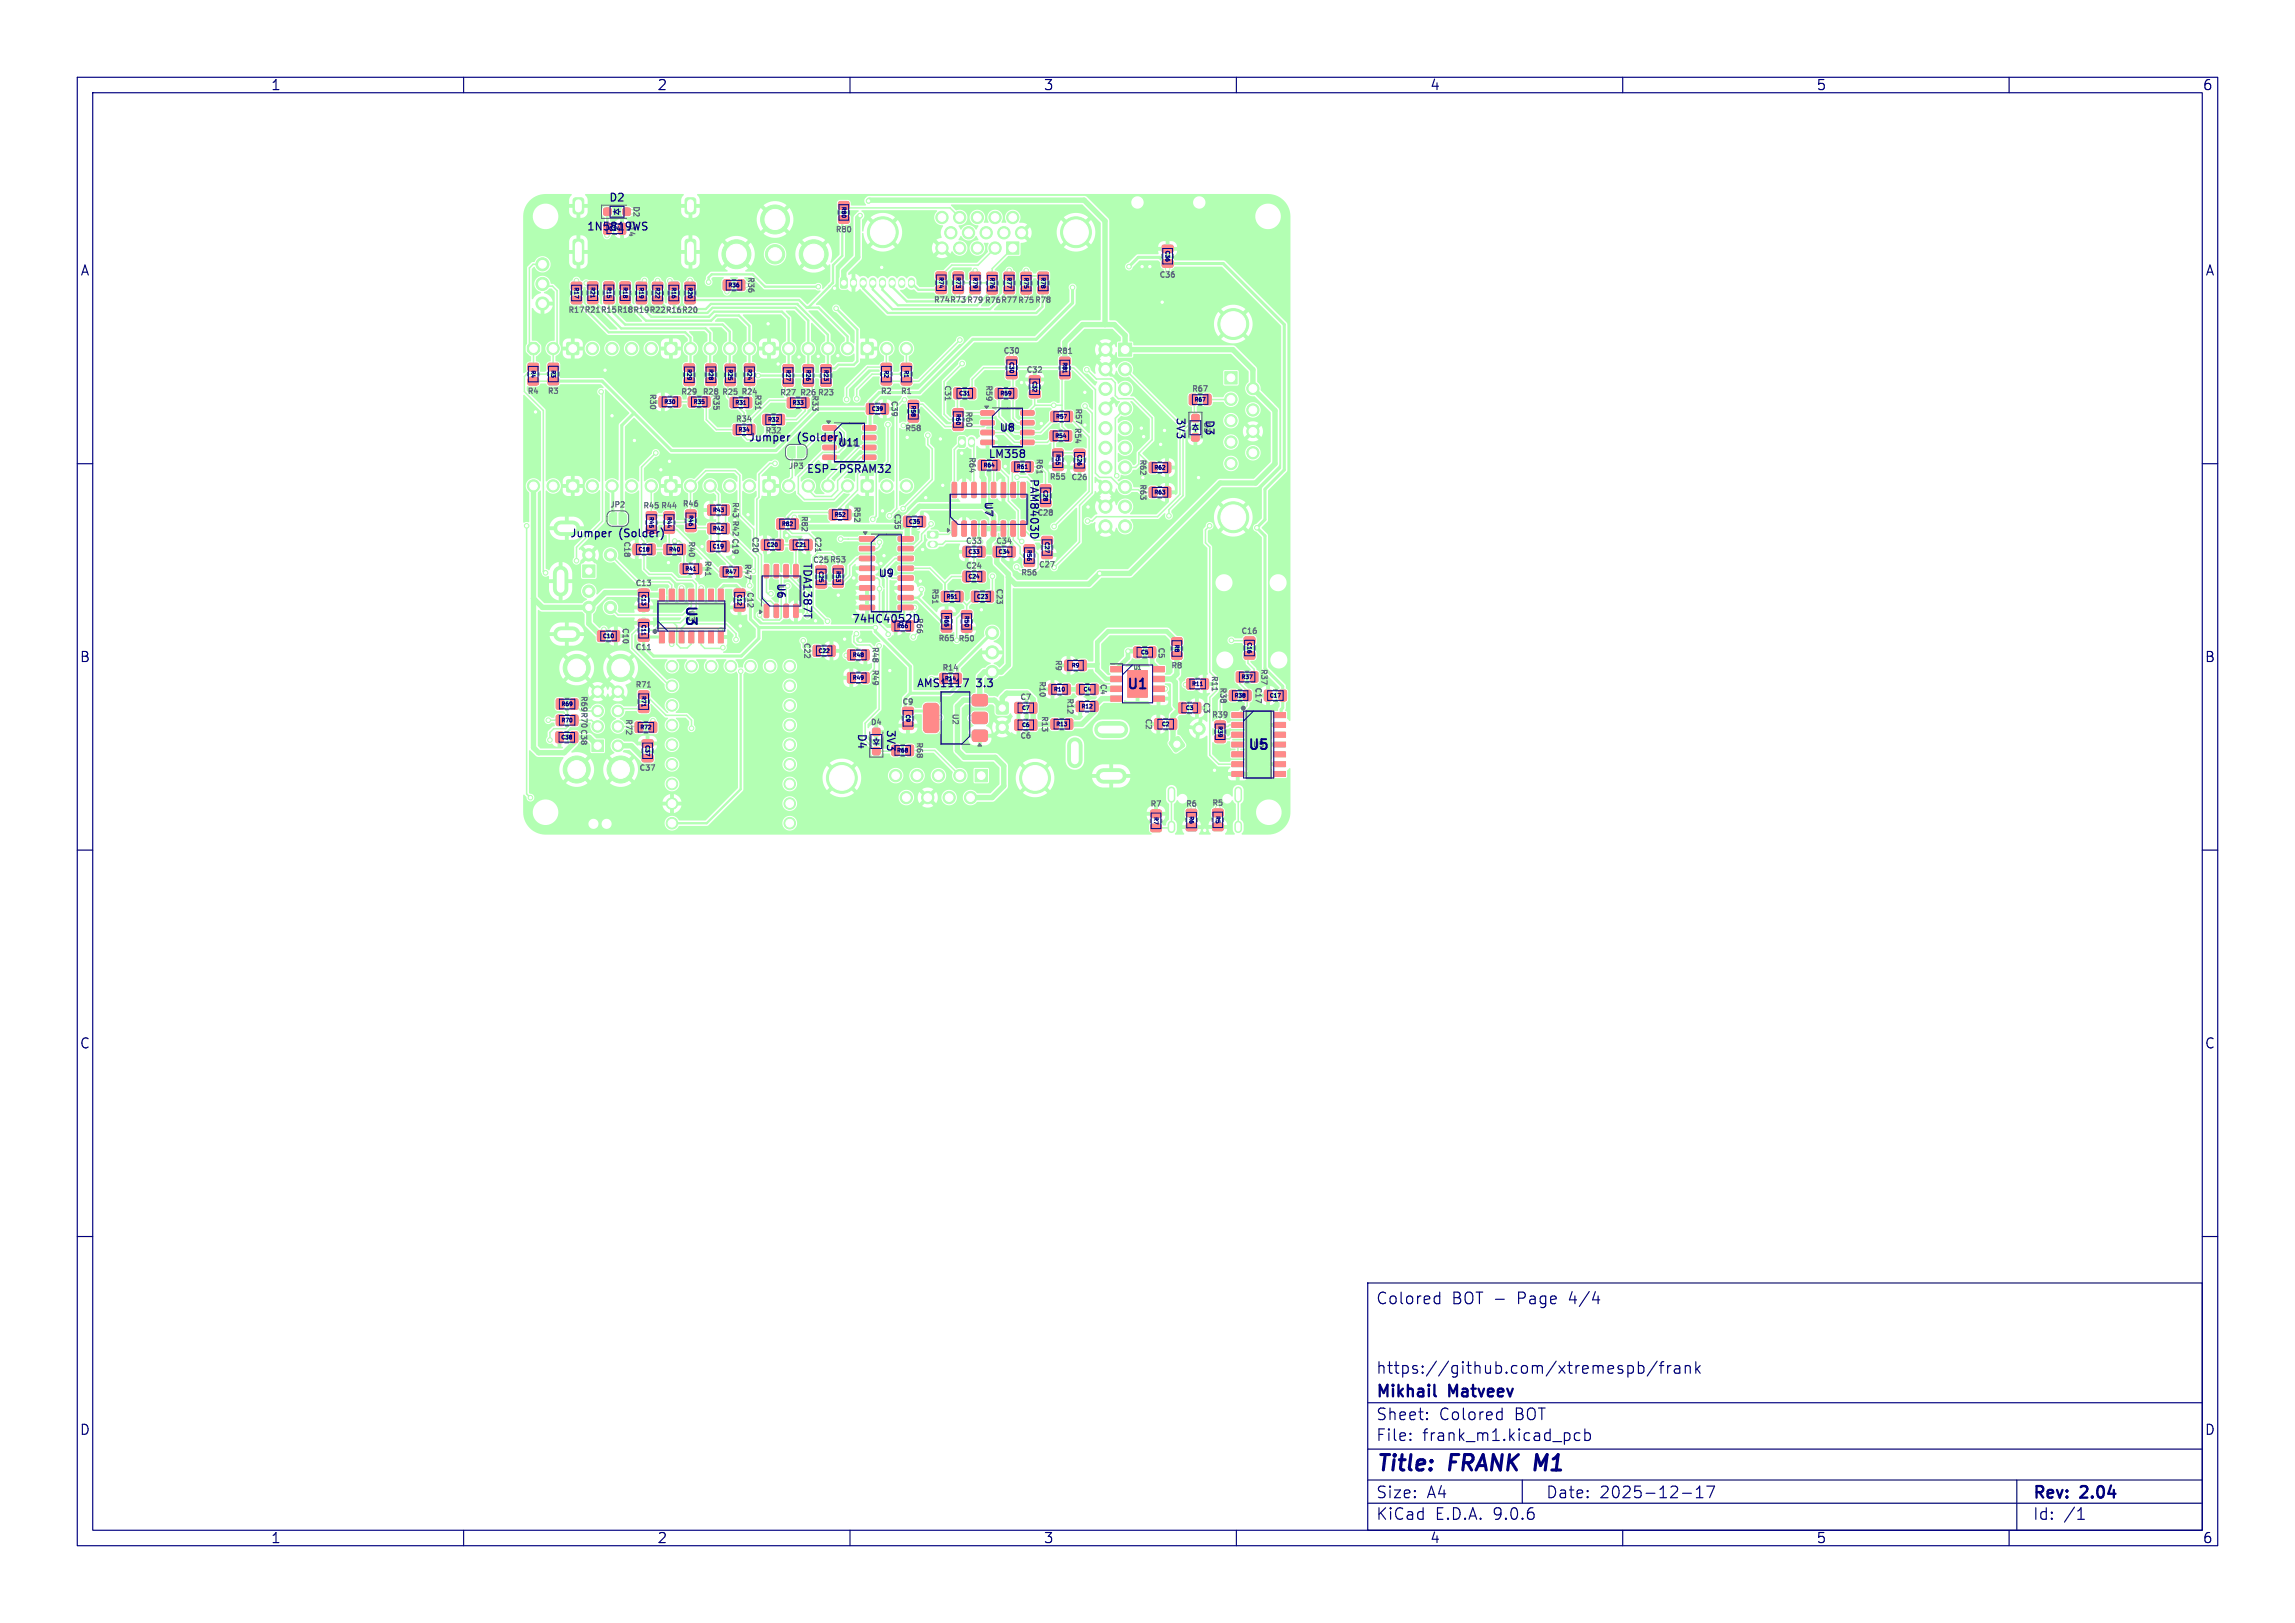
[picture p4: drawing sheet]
<svg xmlns="http://www.w3.org/2000/svg" width="297mm" height="210mm" viewBox="0 0 297 210" stroke-linecap="round" stroke-linejoin="round" font-family="sans-serif">
<defs><g id="words">
<g font-size="2.8" fill="#000080">
<text x="178" y="190.9">Title:</text>
<text x="187.7" y="190.9">FRANK M1</text>
</g>
<g font-size="2.1" fill="#000080">
<text x="178" y="169">Colored</text>
<text x="187.9" y="169">BOT -</text>
<text x="196.5" y="169">Page</text>
<text x="203.3" y="169">4/4</text>
<text x="178" y="178">https://github.com/xtremespb/frank</text>
<text x="178" y="184">Sheet:</text>
<text x="178" y="181.2">Mikhail</text>
<text x="186.2" y="184">Colored</text>
<text x="187.6" y="181.2">Matveev</text>
<text x="196.1" y="184">BOT</text>
<text x="178" y="186.7">File:</text>
<text x="184.1" y="186.7">frank_m1.kicad_pcb</text>
<text x="178" y="196.9">KiCad</text>
<text x="178" y="194.1">Size:</text>
<text x="184.7" y="194.1">A4</text>
<text x="185.7" y="196.9">E.D.A.</text>
<text x="193.3" y="196.9">9.0.6</text>
<text x="200" y="194.1">Date:</text>
<text x="207" y="194.1">2025-12-17</text>
<text x="263" y="194.3">Rev:</text>
<text x="263" y="196.9">Id:</text>
<text x="267.1" y="196.9">/1</text>
<text x="269.4" y="194.3">2.04</text>
</g>
<g font-size="1.8" fill="#000080">
<text x="35" y="11.9">1</text>
<text x="85" y="11.9">2</text>
<text x="135" y="11.9">3</text>
<text x="185" y="11.9">4</text>
<text x="235" y="11.9">5</text>
<text x="285" y="11.9">6</text>
<text x="10.3" y="35.9">A</text>
<text x="285.4" y="35.9">A</text>
<text x="88.5" y="78.2" transform="rotate(90 88.5 78.2)">U3</text>
<text x="10.3" y="85.9">B</text>
<text x="145.7" y="89.5">U1</text>
<text x="285.3" y="85.9">B</text>
<text x="161.4" y="97.4">U5</text>
<text x="10.3" y="135.9">C</text>
<text x="285.3" y="135.9">C</text>
<text x="10.3" y="185.9">D</text>
<text x="285.3" y="185.9">D</text>
<text x="35" y="199.9">1</text>
<text x="85" y="199.9">2</text>
<text x="135" y="199.9">3</text>
<text x="185" y="199.9">4</text>
<text x="235" y="199.9">5</text>
<text x="285" y="199.9">6</text>
</g>
<g font-size="1.4" fill="#000080">
<text x="78.8" y="26.3">D2</text>
<text x="75.9" y="30">1N5819WS</text>
<text x="152.1" y="53.9" transform="rotate(90 152.1 53.9)">3V3</text>
<text x="96.8" y="57.3">Jumper</text>
<text x="103.2" y="57.3">(Solder)</text>
<text x="108.4" y="58">U11</text>
<text x="127.8" y="59.5">LM358</text>
<text x="129.3" y="56.1">U8</text>
<text x="155.8" y="54.2" transform="rotate(90 155.8 54.2)">D3</text>
<text x="104.3" y="61.4">ESP-PSRAM32</text>
<text x="127.2" y="64.8" transform="rotate(90 127.2 64.8)">U7</text>
<text x="133.1" y="61.9" transform="rotate(90 133.1 61.9)">PAM8403D</text>
<text x="73.7" y="69.7">Jumper</text>
<text x="80.1" y="69.7">(Solder)</text>
<text x="100.4" y="75.4" transform="rotate(90 100.4 75.4)">U6</text>
<text x="103.8" y="72.8" transform="rotate(90 103.8 72.8)">TDA1387T</text>
<text x="113.6" y="74.9">U9</text>
<text x="110.2" y="80.8">74HC4052D</text>
<text x="118.6" y="89.1">AMS1117</text>
<text x="126.3" y="89.1">3.3</text>
<text x="110.8" y="94.8" transform="rotate(90 110.8 94.8)">D4</text>
<text x="114.6" y="94.3" transform="rotate(90 114.6 94.3)">3V3</text>
</g>
<g font-size="1" fill="#000080">
<text x="81.2" y="28.4" transform="rotate(90 81.2 28.4)">C14</text>
<text x="99" y="56.3">R32</text>
<text x="108.8" y="57.8">U11</text>
<text x="80.6" y="69.9" transform="rotate(90 80.6 69.9)">C18</text>
<text x="134.1" y="66.9">C28</text>
<text x="88.9" y="78.9" transform="rotate(90 88.9 78.9)">U3</text>
<text x="118.5" y="79.8" transform="rotate(90 118.5 79.8)">R66</text>
<text x="162.1" y="96.9">U5</text>
</g>
<g font-size="1" fill="#626262">
<text x="81.8" y="26.6" transform="rotate(90 81.8 26.6)">D2</text>
<text x="96.6" y="35.7" transform="rotate(90 96.6 35.7)">R36</text>
<text x="108" y="30.2">R80</text>
<text x="73.4" y="40.7">R17 R21 R15 R18 R19 R22 R16 R20</text>
<text x="120.7" y="39.3">R74 R73 R79 R76 R77 R75 R78</text>
<text x="149.9" y="36.1">C36</text>
<text x="129.8" y="45.9">C30</text>
<text x="136.6" y="46">R81</text>
<text x="68.2" y="51.2">R4</text>
<text x="70.8" y="51.2">R3</text>
<text x="83.9" y="50.8" transform="rotate(90 83.9 50.8)">R30</text>
<text x="88" y="51.2">R29</text>
<text x="90.8" y="51.2">R28</text>
<text x="92.1" y="50.9" transform="rotate(90 92.1 50.9)">R35</text>
<text x="93.3" y="51.3">R25</text>
<text x="95.8" y="51.2">R24</text>
<text x="97.5" y="50.9" transform="rotate(90 97.5 50.9)">R31</text>
<text x="100.8" y="51.3">R27</text>
<text x="103.4" y="51.3">R26 R23</text>
<text x="104.9" y="51" transform="rotate(90 104.9 51)">R33</text>
<text x="113.9" y="51.2">R2</text>
<text x="115.2" y="51.7" transform="rotate(90 115.2 51.7)">C39</text>
<text x="116.5" y="51.2">R1</text>
<text x="122.1" y="49.7" transform="rotate(90 122.1 49.7)">C31</text>
<text x="124.8" y="53.1" transform="rotate(90 124.8 53.1)">R60</text>
<text x="127.4" y="49.7" transform="rotate(90 127.4 49.7)">R59</text>
<text x="132.7" y="48.4">C32</text>
<text x="139" y="52.7" transform="rotate(90 139 52.7)">R57</text>
<text x="154.2" y="50.9">R67</text>
<text x="95.1" y="54.8">R34</text>
<text x="117" y="56">R58</text>
<text x="125.3" y="59" transform="rotate(90 125.3 59)">R64</text>
<text x="134" y="59.2" transform="rotate(90 134 59.2)">R61</text>
<text x="138.9" y="55.2" transform="rotate(90 138.9 55.2)">R54</text>
<text x="147.4" y="59.3" transform="rotate(90 147.4 59.3)">R62</text>
<text x="78.9" y="65.9">JP2</text>
<text x="83.1" y="66">R45 R44</text>
<text x="88.2" y="65.7">R46</text>
<text x="94.6" y="64.8" transform="rotate(90 94.6 64.8)">R43 R42 C19</text>
<text x="102" y="60.9">JP3</text>
<text x="110.4" y="65.4" transform="rotate(90 110.4 65.4)">R52</text>
<text x="135.7" y="62.2">R55</text>
<text x="138.5" y="62.3">C26</text>
<text x="147.4" y="62.5" transform="rotate(90 147.4 62.5)">R63</text>
<text x="89" y="69.9" transform="rotate(90 89 69.9)">R40</text>
<text x="97.2" y="69.3" transform="rotate(90 97.2 69.3)">C20</text>
<text x="103.6" y="66.6" transform="rotate(90 103.6 66.6)">R82</text>
<text x="105.3" y="69.3" transform="rotate(90 105.3 69.3)">C21</text>
<text x="115.6" y="66.3" transform="rotate(90 115.6 66.3)">C35</text>
<text x="124.9" y="70.6">C33</text>
<text x="128.8" y="70.6">C34</text>
<text x="82.1" y="76">C13</text>
<text x="91.1" y="72.4" transform="rotate(90 91.1 72.4)">R41</text>
<text x="96.2" y="72.8" transform="rotate(90 96.2 72.8)">R47</text>
<text x="96.5" y="76.5" transform="rotate(90 96.5 76.5)">C12</text>
<text x="105.1" y="73">C25 R53</text>
<text x="120.5" y="76" transform="rotate(90 120.5 76)">R51</text>
<text x="124.9" y="73.8">C24</text>
<text x="128.8" y="76" transform="rotate(90 128.8 76)">C23</text>
<text x="132" y="74.6">R56</text>
<text x="134.3" y="73.6">C27</text>
<text x="80.4" y="81.1" transform="rotate(90 80.4 81.1)">C10</text>
<text x="103.9" y="83.1" transform="rotate(90 103.9 83.1)">C22</text>
<text x="112.7" y="83.6" transform="rotate(90 112.7 83.6)">R48</text>
<text x="121.3" y="83.1">R65</text>
<text x="123.9" y="83.2">R50</text>
<text x="149.7" y="83.7" transform="rotate(90 149.7 83.7)">C5</text>
<text x="160.5" y="82.2">C16</text>
<text x="75" y="89.9" transform="rotate(90 75 89.9)">R69 R70 C38</text>
<text x="82.1" y="89.1">R71</text>
<text x="82.1" y="84.3">C11</text>
<text x="112.7" y="86.5" transform="rotate(90 112.7 86.5)">R49</text>
<text x="121.9" y="87">R14</text>
<text x="134.3" y="88" transform="rotate(90 134.3 88)">R10</text>
<text x="136.4" y="85.3" transform="rotate(90 136.4 85.3)">R9</text>
<text x="142.2" y="88.4" transform="rotate(90 142.2 88.4)">C4</text>
<text x="151.5" y="86.7">R8</text>
<text x="156.6" y="87.3" transform="rotate(90 156.6 87.3)">R11</text>
<text x="157.7" y="88.8" transform="rotate(90 157.7 88.8)">R38</text>
<text x="162.3" y="88.8" transform="rotate(90 162.3 88.8)">C17</text>
<text x="163" y="86.4" transform="rotate(90 163 86.4)">R37</text>
<text x="80.8" y="92.9" transform="rotate(90 80.8 92.9)">R72</text>
<text x="112.6" y="94">D4</text>
<text x="116.7" y="91.4">C9</text>
<text x="118.5" y="95.9" transform="rotate(90 118.5 95.9)">R68</text>
<text x="123.1" y="92.2" transform="rotate(90 123.1 92.2)">U2</text>
<text x="131.9" y="95.8">C6</text>
<text x="131.9" y="90.8">C7</text>
<text x="134.6" y="92.5" transform="rotate(90 134.6 92.5)">R13</text>
<text x="137.9" y="90.2" transform="rotate(90 137.9 90.2)">R12</text>
<text x="148.1" y="92.9" transform="rotate(90 148.1 92.9)">C2</text>
<text x="155.6" y="90.8" transform="rotate(90 155.6 90.8)">C3</text>
<text x="156.7" y="93">R39</text>
<text x="82.6" y="99.9">C37</text>
<text x="148.8" y="104.6">R7</text>
<text x="153.4" y="104.6">R6</text>
<text x="156.8" y="104.4">R5</text>
</g>
<g font-size=".7" fill="#000080">
<text x="78.8" y="30">C14</text>
<text x="108.8" y="26.7" transform="rotate(90 108.8 26.7)">R80</text>
<text x="121.4" y="35.8" transform="rotate(90 121.4 35.8)">R74</text>
<text x="123.6" y="35.8" transform="rotate(90 123.6 35.8)">R73</text>
<text x="125.8" y="35.8" transform="rotate(90 125.8 35.8)">R79</text>
<text x="128" y="35.8" transform="rotate(90 128 35.8)">R76</text>
<text x="130.2" y="35.8" transform="rotate(90 130.2 35.8)">R77</text>
<text x="132.4" y="35.8" transform="rotate(90 132.4 35.8)">R75</text>
<text x="134.6" y="35.8" transform="rotate(90 134.6 35.8)">R78</text>
<text x="150.7" y="32.4" transform="rotate(90 150.7 32.4)">C36</text>
<text x="74.2" y="37.1" transform="rotate(90 74.2 37.1)">R17</text>
<text x="76.3" y="37.1" transform="rotate(90 76.3 37.1)">R21</text>
<text x="78.4" y="37.1" transform="rotate(90 78.4 37.1)">R15</text>
<text x="80.5" y="37.1" transform="rotate(90 80.5 37.1)">R18</text>
<text x="82.6" y="37.1" transform="rotate(90 82.6 37.1)">R19</text>
<text x="84.7" y="37.1" transform="rotate(90 84.7 37.1)">R22</text>
<text x="86.8" y="37.1" transform="rotate(90 86.8 37.1)">R16</text>
<text x="88.9" y="37.1" transform="rotate(90 88.9 37.1)">R20</text>
<text x="94.2" y="37.3">R36</text>
<text x="68.6" y="47.9" transform="rotate(90 68.6 47.9)">R4</text>
<text x="71.2" y="47.8" transform="rotate(90 71.2 47.8)">R3</text>
<text x="88.8" y="47.7" transform="rotate(90 88.8 47.7)">R29</text>
<text x="91.6" y="47.7" transform="rotate(90 91.6 47.7)">R28</text>
<text x="94.1" y="47.7" transform="rotate(90 94.1 47.7)">R25</text>
<text x="96.6" y="47.7" transform="rotate(90 96.6 47.7)">R24</text>
<text x="101.6" y="47.8" transform="rotate(90 101.6 47.8)">R27</text>
<text x="104.2" y="47.8" transform="rotate(90 104.2 47.8)">R26</text>
<text x="106.5" y="47.8" transform="rotate(90 106.5 47.8)">R23</text>
<text x="114.3" y="47.9" transform="rotate(90 114.3 47.9)">R2</text>
<text x="116.9" y="47.9" transform="rotate(90 116.9 47.9)">R1</text>
<text x="130.6" y="46.8" transform="rotate(90 130.6 46.8)">C30</text>
<text x="137.4" y="46.8" transform="rotate(90 137.4 46.8)">R81</text>
<text x="85.9" y="52.4">R30</text>
<text x="89.7" y="52.4">R35</text>
<text x="95.1" y="52.5">R31</text>
<text x="102.5" y="52.5">R33</text>
<text x="112.8" y="53.3">C39</text>
<text x="117.8" y="52.4" transform="rotate(90 117.8 52.4)">R58</text>
<text x="123.6" y="53.5" transform="rotate(90 123.6 53.5)">R60</text>
<text x="124.1" y="51.3">C31</text>
<text x="129.4" y="51.3">R59</text>
<text x="133.5" y="49.3" transform="rotate(90 133.5 49.3)">C32</text>
<text x="154.5" y="52.1">R67</text>
<text x="95.5" y="56">R34</text>
<text x="99.3" y="54.7">R32</text>
<text x="136.5" y="56.8">R54</text>
<text x="136.5" y="58.7" transform="rotate(90 136.5 58.7)">R55</text>
<text x="136.6" y="54.3">R57</text>
<text x="139.3" y="58.8" transform="rotate(90 139.3 58.8)">C26</text>
<text x="127.2" y="60.6">R64</text>
<text x="131.5" y="60.8">R61</text>
<text x="134.9" y="63.4" transform="rotate(90 134.9 63.4)">C28</text>
<text x="149.3" y="64.1">R63</text>
<text x="149.3" y="60.9">R62</text>
<text x="82.6" y="71.5">C18</text>
<text x="83.9" y="66.8" transform="rotate(90 83.9 66.8)">R45</text>
<text x="86.2" y="66.8" transform="rotate(90 86.2 66.8)">R44</text>
<text x="86.5" y="71.5">R40</text>
<text x="89" y="66.6" transform="rotate(90 89 66.6)">R46</text>
<text x="92.2" y="71.1">C19</text>
<text x="92.2" y="68.8">R42</text>
<text x="92.2" y="66.4">R43</text>
<text x="99.2" y="70.9">C20</text>
<text x="101.1" y="68.2">R82</text>
<text x="102.9" y="70.9">C21</text>
<text x="107.9" y="67">R52</text>
<text x="117.6" y="67.9">C35</text>
<text x="125.3" y="71.8">C33</text>
<text x="129.2" y="71.8">C34</text>
<text x="132.8" y="71.1" transform="rotate(90 132.8 71.1)">R56</text>
<text x="135.1" y="70.1" transform="rotate(90 135.1 70.1)">C27</text>
<text x="82.9" y="76.9" transform="rotate(90 82.9 76.9)">C13</text>
<text x="88.6" y="74">R41</text>
<text x="93.8" y="74.4">R47</text>
<text x="95.3" y="76.9" transform="rotate(90 95.3 76.9)">C12</text>
<text x="105.9" y="73.9" transform="rotate(90 105.9 73.9)">C25</text>
<text x="108.1" y="73.8" transform="rotate(90 108.1 73.8)">R53</text>
<text x="122.4" y="77.6">R51</text>
<text x="125.3" y="75">C24</text>
<text x="126.4" y="77.6">C23</text>
<text x="78" y="82.7">C10</text>
<text x="82.9" y="80.8" transform="rotate(90 82.9 80.8)">C11</text>
<text x="116" y="81.4">R66</text>
<text x="122.1" y="79.6" transform="rotate(90 122.1 79.6)">R65</text>
<text x="124.7" y="79.6" transform="rotate(90 124.7 79.6)">R50</text>
<text x="151.9" y="83.4" transform="rotate(90 151.9 83.4)">R8</text>
<text x="161.3" y="83.1" transform="rotate(90 161.3 83.1)">C16</text>
<text x="82.9" y="90" transform="rotate(90 82.9 90)">R71</text>
<text x="105.9" y="84.6">C22</text>
<text x="110.3" y="88.1">R49</text>
<text x="110.3" y="85.1">R48</text>
<text x="122.2" y="88.2">R14</text>
<text x="136.3" y="89.6">R10</text>
<text x="138.6" y="86.5">R9</text>
<text x="140.2" y="89.6">C4</text>
<text x="147.6" y="84.8">C5</text>
<text x="154.2" y="88.9">R11</text>
<text x="160.6" y="88">R37</text>
<text x="72.6" y="95.8">C38</text>
<text x="72.6" y="93.6">R70</text>
<text x="72.6" y="91.5">R69</text>
<text x="82.8" y="94.5">R72</text>
<text x="117.1" y="92.4" transform="rotate(90 117.1 92.4)">C9</text>
<text x="132.2" y="94.2">C6</text>
<text x="132.2" y="92">C7</text>
<text x="136.6" y="94.1">R13</text>
<text x="139.9" y="91.8">R12</text>
<text x="150.3" y="94.1">C2</text>
<text x="153.4" y="92">C3</text>
<text x="157.5" y="93.9" transform="rotate(90 157.5 93.9)">R39</text>
<text x="159.7" y="90.4">R38</text>
<text x="164.3" y="90.4">C17</text>
<text x="83.4" y="96.4" transform="rotate(90 83.4 96.4)">C37</text>
<text x="116" y="97.5">R68</text>
<text x="149.2" y="105.7" transform="rotate(90 149.2 105.7)">R7</text>
<text x="153.8" y="105.6" transform="rotate(90 153.8 105.6)">R6</text>
<text x="157.2" y="105.5" transform="rotate(90 157.2 105.5)">R5</text>
</g>
<text font-size=".7" fill="#626262" x="146.6" y="86.8">U1</text>
</g></defs>
<g fill="#b3ffb3" stroke="#b3ffb3" stroke-width=".13">
<path d="M74.2 31.1l.2-.1h.8h.2l.1 .2 .1 2.7-.1 .2-.2 .1h-.9l-.2-.2z"/>
<path d="M74.2 25.7l.3-.1h.8l.2 .1 .1 1.6-.2 .3-.9 .1-.3-.2z"/>
<path d="M88.7 25.7l.3-.1h.8l.2 .1 .1 1.6-.2 .3-.9 .1-.3-.2z"/>
<path d="M88.7 31.1l.2-.1h.8h.2l.1 .2 .1 2.7-.1 .2-.2 .1h-.9l-.2-.2z"/>
<path d="M151.4 96l1.1-.7 .8 1v.2l-.1 .1-1.1 .7-.8-1v-.2z"/>
<path d="M124.1 56.6l.6-.1 .2 .1v1.1l-.1 .2h-.5l-.3-.1z"/>
<path d="M75.4 73.1h1.6v1.6h-1.6z"/>
<path d="M108.8 36l.6-.1 .2 .1 .1 1.1-.2 .2h-.5l-.2-.1z"/>
<path d="M130.3 31.3h1.6v1.6h-1.6z"/>
<path d="M144.8 44.4h1.7v1.7h-1.7z"/>
<path d="M73.4 44.4h1.5v1.4h-1.5z"/>
<path d="M86.1 44.4h1.5v1.4h-1.5z"/>
<path d="M98.8 44.4h1.5v1.4h-1.5z"/>
<path d="M111.5 44.4h1.5v1.4h-1.5z"/>
<path d="M111.5 62.1h1.5v1.5h-1.5z"/>
<path d="M98.8 62.1h1.5v1.5h-1.5z"/>
<path d="M86.1 62.1h1.5v1.5h-1.5z"/>
<path d="M73.4 62.1h1.5v1.5h-1.5z"/>
<path d="M129 90.9l.2-.1 1.2 .1 .1 .2-.1 1.2-.1 .1-1.3-.1-.1-.1z"/>
<path d="M126.2 99.6h1.6v1.6h-1.6z"/>
<path d="M158.5 48.1h1.6v1.6h-1.6z"/>
<path d="M76.6 95.8h1.5v1.5h-1.5z"/>
<path d="M120.1 68.8l1.2-.1 .1 .3v.5l-.2 .1h-1.1l-.1-.2z"/>
<path d="M131 59.8l.7-.1 .2 .2v1l-.1 .2h-.7l-.2-.2v-.9z"/>
<path d="M132.8 59.8l.7-.1 .2 .2v1l-.1 .2h-.6l-.3-.2v-.9z"/>
<path d="M134.9 69.5l.1-.1h1.1l.1 .3v.5l-.2 .2h-1.1l-.1-.2z"/>
<path d="M134.9 71.4l.1-.1h1.1l.1 .3v.5l-.2 .2h-1.1l-.1-.2z"/>
<path d="M88.7 36.6l.2-.1h.9l.2 .2v.7l-.2 .1h-1l-.2-.2z"/>
<path d="M88.7 38.4l.2-.1h.9l.2 .3v.6l-.2 .1h-1l-.2-.2z"/>
<path d="M135.9 55.8l.7-.1 .3 .2v1l-.2 .2h-.6l-.2-.2v-.9z"/>
<path d="M137.8 55.8l.7-.1 .2 .2v1l-.1 .2h-.7l-.2-.2v-.9z"/>
<path d="M150.5 31.8l.1-.1h1.1l.1 .3v.5l-.2 .2h-1.1l-.1-.2z"/>
<path d="M150.5 33.7l.1-.1h1.1l.1 .3v.5l-.2 .2h-1.1l-.1-.2z"/>
<path d="M152.6 90.9h.7l.2 .1v1.1l-.2 .2h-.5l-.3-.1v-1.1z"/>
<path d="M154.5 90.9h.7l.2 .1v1.1l-.2 .2h-.5l-.3-.1v-1.1z"/>
<path d="M121.9 79h.2h.9l.2 .2v.6l-.2 .2h-1l-.2-.3z"/>
<path d="M121.9 80.9l.2-.1h.9l.2 .2v.7l-.2 .1h-1l-.2-.2z"/>
<path d="M83.2 97.7l.1-.1h1.1l.1 .3v.5l-.2 .2h-1.1l-.1-.2z"/>
<path d="M83.2 95.8l.1-.1h1.1l.1 .3v.5l-.2 .2h-1.1l-.1-.2z"/>
<path d="M157 106.6l.2-.1h.9l.2 .2v.7l-.2 .1h-1l-.2-.2z"/>
<path d="M157 104.7h.2h.9l.2 .2v.6l-.2 .2h-1l-.2-.3z"/>
<path d="M136.1 93.1l.7-.1 .2 .2v1l-.1 .2h-.7l-.2-.2v-.9z"/>
<path d="M137.9 93.1l.7-.1 .2 .2v1l-.1 .2h-.6l-.3-.2v-.9z"/>
<path d="M109.7 87.1l.7-.1 .3 .2v1l-.2 .2h-.6l-.2-.2v-.9z"/>
<path d="M111.6 87.1l.7-.1 .2 .2v1l-.1 .2h-.7l-.2-.2v-.9z"/>
<path d="M85.3 81.7h.7v1.5h-.7z"/>
<path d="M86.6 81.7h.7v1.5h-.7z"/>
<path d="M87.9 81.7h.6v1.5h-.6z"/>
<path d="M89.1 81.7h.7v1.5h-.7z"/>
<path d="M90.4 81.7h.7v1.5h-.7z"/>
<path d="M91.7 81.7h.6v1.5h-.6z"/>
<path d="M93 81.7h.6v1.5h-.6z"/>
<path d="M93 76.2h.6v1.6h-.6z"/>
<path d="M91.7 76.2h.6v1.6h-.6z"/>
<path d="M90.4 76.2h.7v1.6h-.7z"/>
<path d="M89.1 76.2h.7v1.6h-.7z"/>
<path d="M87.9 76.2h.6v1.6h-.6z"/>
<path d="M86.6 76.2h.7v1.6h-.7z"/>
<path d="M85.3 76.2h.7v1.6h-.7z"/>
<path d="M73.9 94.7h.7l.2 .1v1.1l-.2 .2h-.5l-.3-.1v-1.1z"/>
<path d="M72 94.7h.7l.2 .1v1.1l-.2 .2h-.5l-.3-.1v-1.1z"/>
<path d="M136 53.3l.7-.1 .3 .2v1l-.2 .2h-.6l-.2-.2v-.9z"/>
<path d="M137.9 53.3l.7-.1 .2 .2v1l-.1 .2h-.7l-.2-.2v-.9z"/>
<path d="M130.7 50.3l.7-.1 .2 .2v1l-.1 .2h-.7l-.2-.2v-.9z"/>
<path d="M128.8 50.3l.7-.1 .3 .2v1l-.2 .2h-.6l-.2-.2v-.9z"/>
<path d="M88.8 67.9l.2-.1h.9l.2 .2v.7l-.2 .1h-1l-.2-.2z"/>
<path d="M88.8 66h.2h.9l.2 .2v.6l-.2 .2h-1l-.2-.3z"/>
<path d="M100.6 67.2l.7-.1 .2 .2v1l-.1 .2h-.7l-.2-.2v-.9z"/>
<path d="M102.4 67.2l.7-.1 .2 .2v1l-.1 .2h-.6l-.3-.2v-.9z"/>
<path d="M98.9 78.2h.4l.2 .1v1.5l-.1 .1h-.4l-.1-.1z"/>
<path d="M100.2 78.2h.4l.2 .1v1.5l-.1 .1h-.4l-.1-.1z"/>
<path d="M101.5 78.2h.4l.1 .1v1.5l-.1 .1h-.3l-.2-.1z"/>
<path d="M102.7 78.2h.5l.1 .1v1.5l-.1 .1h-.3l-.2-.1z"/>
<path d="M102.7 73.1l.5-.1 .1 .1v1.5l-.1 .2h-.3l-.2-.1z"/>
<path d="M101.5 73.1l.4-.1 .1 .1v1.5l-.1 .2h-.3l-.2-.1z"/>
<path d="M100.2 73.1l.4-.1 .2 .1v1.5l-.1 .2h-.4l-.1-.1z"/>
<path d="M98.9 73.1l.4-.1 .2 .1v1.5l-.1 .2h-.4l-.1-.1z"/>
<path d="M157.3 95.2l.2-.1h.9l.2 .2v.7l-.2 .1h-1l-.2-.2z"/>
<path d="M157.3 93.3h.2h.9l.2 .2v.6l-.2 .2h-1l-.2-.3z"/>
<path d="M150.6 63.1l.7-.1 .2 .2v1l-.1 .2h-.6l-.3-.2v-.9z"/>
<path d="M148.8 63.1l.7-.1 .2 .2v1l-.1 .2h-.7l-.2-.2v-.9z"/>
<path d="M143.7 86.2h1.6v.7h-1.6z"/>
<path d="M143.7 87.5h1.6v.7h-1.6z"/>
<path d="M143.7 88.8h1.6v.7h-1.6z"/>
<path d="M143.7 90.1h1.6v.7h-1.6z"/>
<path d="M149.2 90.1h1.5v.7h-1.5z"/>
<path d="M149.2 88.8h1.5v.7h-1.5z"/>
<path d="M149.2 87.5h1.5v.7h-1.5z"/>
<path d="M149.2 86.2h1.5v.7h-1.5z"/>
<path d="M145.9 86.8h2.6v3.4h-2.6z"/>
<path d="M93.2 73.4l.7-.1 .3 .2v1l-.2 .2h-.6l-.2-.2v-.9z"/>
<path d="M95.1 73.4l.7-.1 .2 .2v1l-.1 .2h-.7l-.2-.2v-.9z"/>
<path d="M106.3 47.2h.2h.9l.2 .2v.6l-.2 .2h-1l-.2-.3z"/>
<path d="M106.3 49.1l.2-.1h.9l.2 .2v.7l-.2 .1h-1l-.2-.2z"/>
<path d="M91.4 47.1h.2h.9l.2 .2v.6l-.2 .2h-1l-.2-.3z"/>
<path d="M91.4 49l.2-.1h.9l.2 .2v.7l-.2 .1h-1l-.2-.2z"/>
<path d="M89.1 51.4l.7-.1 .3 .2v1l-.2 .2h-.6l-.2-.2v-.9z"/>
<path d="M91 51.4l.7-.1 .2 .2v1l-.1 .2h-.7l-.2-.2v-.9z"/>
<path d="M124.7 73.9h.7l.2 .1v1.1l-.2 .2h-.5l-.3-.1v-1.1z"/>
<path d="M126.6 73.9h.7l.2 .1v1.1l-.2 .2h-.5l-.3-.1v-1.1z"/>
<path d="M123.4 37.1l.2-.1h.9l.2 .2v.7l-.2 .1h-1l-.2-.2z"/>
<path d="M123.4 35.2h.2h.9l.2 .2v.6l-.2 .2h-1l-.2-.3z"/>
<path d="M131.4 93.1h.7l.2 .1v1.1l-.2 .2h-.5l-.3-.1v-1.1z"/>
<path d="M133.3 93.1h.7l.2 .1v1.1l-.2 .2h-.5l-.3-.1v-1.1z"/>
<path d="M139.7 85.5l.7-.1 .2 .2v1l-.1 .2h-.7l-.2-.2v-.9z"/>
<path d="M137.8 85.5l.7-.1 .3 .2v1l-.2 .2h-.6l-.2-.2v-.9z"/>
<path d="M103.2 57.8h.7l.3 .3v.7l-.1 .3-.2 .1-.7 .1z"/>
<path d="M102.1 57.9l.2-.1h.6v1.5l-.7-.1-.3-.3v-.7z"/>
<path d="M93.6 36.3l.7-.1 .3 .2v1l-.2 .2h-.6l-.2-.2v-.9z"/>
<path d="M95.5 36.3l.7-.1 .2 .2v1l-.1 .2h-.7l-.2-.2v-.9z"/>
<path d="M123.4 52.9h.2h.9l.2 .2v.6l-.2 .2h-1l-.2-.3z"/>
<path d="M123.4 54.8l.2-.1h.9l.2 .2v.7l-.2 .1h-1l-.2-.2z"/>
<path d="M121.9 76.6l.7-.1 .2 .2v1l-.1 .2h-.7l-.2-.2v-.9z"/>
<path d="M123.7 76.6l.7-.1 .2 .2v1l-.1 .2h-.6l-.3-.2v-.9z"/>
<path d="M165.6 89.3h.7l.2 .1v1.1l-.2 .2h-.5l-.3-.1v-1.1z"/>
<path d="M163.7 89.3h.7l.2 .1v1.1l-.2 .2h-.5l-.3-.1v-1.1z"/>
<path d="M96.4 47.1h.2h.9l.2 .2v.6l-.2 .2h-1l-.2-.3z"/>
<path d="M96.4 49l.2-.1h.9l.2 .2v.7l-.2 .1h-1l-.2-.2z"/>
<path d="M128.6 70.7h.7l.2 .1v1.1l-.2 .2h-.5l-.3-.1v-1.1z"/>
<path d="M130.5 70.7h.7l.2 .1v1.1l-.2 .2h-.5l-.3-.1v-1.1z"/>
<path d="M105.6 75.2l.2-.1h1l.2 .3v.5l-.3 .2h-1l-.2-.2z"/>
<path d="M105.6 73.3l.2-.1h1l.2 .3v.5l-.3 .2h-1l-.2-.2z"/>
<path d="M117.6 51.9l.2-.1h.9l.2 .2v.7l-.2 .1h-1l-.2-.2z"/>
<path d="M117.6 53.7l.2-.1h.9l.2 .3v.6l-.2 .1h-1l-.2-.2z"/>
<path d="M137.6 88.6l.7-.1 .2 .2v1l-.1 .2h-.6l-.3-.2v-.9z"/>
<path d="M135.8 88.6l.7-.1 .2 .2v1l-.1 .2h-.7l-.2-.2v-.9z"/>
<path d="M78.9 66.5l.3-.1h.6v1.5l-.6-.1-.3-.1-.1-.3v-.6z"/>
<path d="M80.1 66.4h.7l.3 .3v.7l-.1 .3-.2 .1-.7 .1z"/>
<path d="M126.6 70.7h.7l.2 .1v1.1l-.2 .2h-.5l-.3-.1v-1.1z"/>
<path d="M124.7 70.7h.7l.2 .1v1.1l-.2 .2h-.5l-.3-.1v-1.1z"/>
<path d="M77.4 81.6h.7l.2 .1v1.1l-.2 .2h-.5l-.3-.1v-1.1z"/>
<path d="M79.3 81.6h.7l.2 .1v1.1l-.2 .2h-.5l-.3-.1v-1.1z"/>
<path d="M78.2 27l.2-.1 .6 .1 .1 .2-.1 .6-.1 .1-.7-.1-.1-.1z"/>
<path d="M80.7 27l.2-.1 .6 .1 .1 .2-.1 .6-.1 .1-.7-.1-.1-.1z"/>
<path d="M86 70.5l.7-.1 .2 .2v1l-.1 .2h-.7l-.2-.2v-.9z"/>
<path d="M87.8 70.5l.7-.1 .2 .2v1l-.1 .2h-.6l-.3-.2v-.9z"/>
<path d="M134.4 37.1l.2-.1h.9l.2 .3v.6l-.2 .1h-1l-.2-.2z"/>
<path d="M134.4 35.3l.2-.1h.9l.2 .2v.7l-.2 .1h-1l-.2-.2z"/>
<path d="M121.2 37.1l.2-.1h.9l.2 .2v.7l-.2 .1h-1l-.2-.2z"/>
<path d="M121.2 35.2h.2h.9l.2 .2v.6l-.2 .2h-1l-.2-.3z"/>
<path d="M78.2 36.5h.2h.9l.2 .2v.6l-.2 .2h-1l-.2-.3z"/>
<path d="M78.2 38.4l.2-.1h.9l.2 .2v.7l-.2 .1h-1l-.2-.2z"/>
<path d="M133.3 90.9h.7l.2 .1v1.1l-.2 .2h-.5l-.3-.1v-1.1z"/>
<path d="M131.4 90.9h.7l.2 .1v1.1l-.2 .2h-.5l-.3-.1v-1.1z"/>
<path d="M126.7 59.6l.7-.1 .2 .2v1l-.1 .2h-.7l-.2-.2v-.9z"/>
<path d="M128.5 59.6l.7-.1 .2 .2v1l-.1 .2h-.6l-.3-.2v-.9z"/>
<path d="M154.3 53.7l.2-.1 .6 .1 .1 .2-.1 .6-.1 .1-.7-.1-.1-.1z"/>
<path d="M154.3 56.2l.2-.1 .6 .1 .1 .2-.1 .6-.1 .1-.7-.1-.1-.1z"/>
<path d="M100.6 53.7l.7-.1 .2 .2v1l-.1 .2h-.6l-.3-.2v-.9z"/>
<path d="M98.8 53.7l.7-.1 .2 .2v1l-.1 .2h-.7l-.2-.2v-.9z"/>
<path d="M82.4 36.6l.2-.1h.9l.2 .2v.7l-.2 .1h-1l-.2-.2z"/>
<path d="M82.4 38.4l.2-.1h.9l.2 .3v.6l-.2 .1h-1l-.2-.2z"/>
<path d="M150.6 59.9l.7-.1 .2 .2v1l-.1 .2h-.6l-.3-.2v-.9z"/>
<path d="M148.8 59.9l.7-.1 .2 .2v1l-.1 .2h-.7l-.2-.2v-.9z"/>
<path d="M137.2 46.3l.2-.1h.9l.2 .2v.7l-.2 .1h-1l-.2-.2z"/>
<path d="M137.2 48.1l.2-.1h.9l.2 .3v.6l-.2 .1h-1l-.2-.2z"/>
<path d="M161.1 84.4l.1-.1h1.1l.1 .3v.5l-.2 .2h-1.1l-.1-.2z"/>
<path d="M161.1 82.5l.1-.1h1.1l.1 .3v.5l-.2 .2h-1.1l-.1-.2z"/>
<path d="M82.7 89.4h.2h.9l.2 .2v.6l-.2 .2h-1l-.2-.3z"/>
<path d="M82.7 91.3l.2-.1h.9l.2 .2v.7l-.2 .1h-1l-.2-.2z"/>
<path d="M154 51.1l.7-.1 .2 .2v1l-.1 .2h-.7l-.2-.2v-.9z"/>
<path d="M155.8 51.1l.7-.1 .2 .2v1l-.1 .2h-.6l-.3-.2v-.9z"/>
<path d="M159.4 92.2h1.5v.7h-1.5z"/>
<path d="M159.4 93.5h1.5v.6h-1.5z"/>
<path d="M159.4 94.7h1.5v.7h-1.5z"/>
<path d="M159.4 96h1.5v.7h-1.5z"/>
<path d="M159.4 97.3h1.5v.6h-1.5z"/>
<path d="M159.4 98.6h1.5v.6h-1.5z"/>
<path d="M159.4 99.8h1.5v.7h-1.5z"/>
<path d="M164.8 99.8h1.6v.7h-1.6z"/>
<path d="M164.8 98.6h1.6v.6h-1.6z"/>
<path d="M164.8 97.3h1.6v.6h-1.6z"/>
<path d="M164.8 96h1.6v.7h-1.6z"/>
<path d="M164.8 94.7h1.6v.7h-1.6z"/>
<path d="M164.8 93.5h1.6v.6h-1.6z"/>
<path d="M164.8 92.2h1.6v.7h-1.6z"/>
<path d="M105.3 83.6l.7-.1 .2 .1v1.1l-.2 .2h-.5l-.3-.1v-1.1z"/>
<path d="M107.2 83.6l.7-.1 .2 .1v1.1l-.2 .2h-.5l-.3-.1v-1.1z"/>
<path d="M86.6 36.6l.2-.1h.9l.2 .2v.7l-.2 .1h-1l-.2-.2z"/>
<path d="M86.6 38.4l.2-.1h.9l.2 .3v.6l-.2 .1h-1l-.2-.2z"/>
<path d="M88.1 73l.7-.1 .2 .2v1l-.1 .2h-.7l-.2-.2v-.9z"/>
<path d="M89.9 73l.7-.1 .2 .2v1l-.1 .2h-.6l-.3-.2v-.9z"/>
<path d="M100.5 69.8h.7l.2 .1v1.1l-.2 .2h-.5l-.3-.1v-1.1z"/>
<path d="M98.6 69.8h.7l.2 .1v1.1l-.2 .2h-.5l-.3-.1v-1.1z"/>
<path d="M94.9 55l.7-.1 .3 .2v1l-.2 .2h-.6l-.2-.2v-.9z"/>
<path d="M96.8 55l.7-.1 .2 .2v1l-.1 .2h-.7l-.2-.2v-.9z"/>
<path d="M132.6 72.4l.2-.1h.9l.2 .2v.7l-.2 .1h-1l-.2-.2z"/>
<path d="M132.6 70.5h.2h.9l.2 .2v.6l-.2 .2h-1l-.2-.3z"/>
<path d="M151.7 82.6l.2-.1h.9l.2 .2v.7l-.2 .1h-1l-.2-.2z"/>
<path d="M151.7 84.4l.2-.1h.9l.2 .3v.6l-.2 .1h-1l-.2-.2z"/>
<path d="M101.4 47.2h.2h.9l.2 .2v.6l-.2 .2h-1l-.2-.3z"/>
<path d="M101.4 49.1l.2-.1h.9l.2 .2v.7l-.2 .1h-1l-.2-.2z"/>
<path d="M83.9 70.4h.7l.2 .1v1.1l-.2 .2h-.5l-.3-.1v-1.1z"/>
<path d="M82 70.4h.7l.2 .1v1.1l-.2 .2h-.5l-.3-.1v-1.1z"/>
<path d="M107.4 66l.7-.1 .2 .2v1l-.1 .2h-.7l-.2-.2v-.9z"/>
<path d="M109.2 66l.7-.1 .2 .2v1l-.1 .2h-.6l-.3-.2v-.9z"/>
<path d="M148.7 83.7h.7l.2 .1v1.1l-.2 .2h-.5l-.3-.1v-1.1z"/>
<path d="M146.8 83.7h.7l.2 .1v1.1l-.2 .2h-.5l-.3-.1v-1.1z"/>
<path d="M132.2 37.1l.2-.1 .9 .1 .2 .2v.6l-.2 .2-1-.1-.2-.2z"/>
<path d="M132.2 35.3l.2-.1h.9l.2 .3v.6l-.2 .1h-1l-.2-.2z"/>
<path d="M74 36.6l.2-.1h.9l.2 .2v.7l-.2 .1h-1l-.2-.2z"/>
<path d="M74 38.4l.2-.1h.9l.2 .3v.6l-.2 .1h-1l-.2-.2z"/>
<path d="M85.3 51.4l.7-.1 .3 .2v1l-.2 .2h-.6l-.2-.2v-.9z"/>
<path d="M87.2 51.4l.7-.1 .2 .2v1l-.1 .2h-.7l-.2-.2v-.9z"/>
<path d="M125.9 94.6l.3-.1h1.4l.2 .3-.1 1-.3 .2-1.4-.1-.2-.3z"/>
<path d="M125.9 92.3l.3-.1h1.4l.2 .3-.1 1-.3 .2-1.4-.1-.2-.3z"/>
<path d="M119.6 91.1l.3-.1h1.1l.2 .1 .2 .2 .1 3-.1 .2-.2 .2-1.3 .1-.3-.3-.1-3z"/>
<path d="M125.9 90l.3-.1h1.4l.2 .3-.1 1-.3 .2-1.4-.1-.2-.3z"/>
<path d="M76.1 36.5h.2h.9l.2 .2v.6l-.2 .2h-1l-.2-.3z"/>
<path d="M76.1 38.4l.2-.1h.9l.2 .2v.7l-.2 .1h-1l-.2-.2z"/>
<path d="M159.1 89.4l.7-.1 .3 .2v1l-.2 .2h-.6l-.2-.2v-.9z"/>
<path d="M161 89.4l.7-.1 .2 .2v1l-.1 .2h-.7l-.2-.2v-.9z"/>
<path d="M108.6 26.1h.2h.9l.2 .2v.6l-.2 .2h-1l-.2-.3z"/>
<path d="M108.6 28l.2-.1h.9l.2 .2v.7l-.2 .1h-1l-.2-.2z"/>
<path d="M153.6 87.9l.7-.1 .3 .2v1l-.2 .2h-.6l-.2-.2v-.9z"/>
<path d="M155.5 87.9l.7-.1 .2 .2v1l-.1 .2h-.7l-.2-.2v-.9z"/>
<path d="M111.2 69.5l1.9-.1 .1 .2v.3l-.1 .1h-1.8l-.1-.1z"/>
<path d="M111.2 70.7h1.9l.1 .1v.4l-.1 .1h-1.8l-.1-.2z"/>
<path d="M111.2 72h1.9l.1 .1v.4l-.1 .1-1.8-.1-.1-.1z"/>
<path d="M111.2 73.3l1.9-.1 .1 .2v.3l-.1 .1h-1.8l-.1-.1z"/>
<path d="M111.2 74.5h1.9l.1 .2v.3l-.1 .1h-1.8l-.1-.1z"/>
<path d="M111.2 75.8h1.9l.1 .1v.4l-.1 .1h-1.8l-.1-.2z"/>
<path d="M111.2 77.1h1.9l.1 .1v.3l-.1 .1h-1.8l-.1-.1z"/>
<path d="M111.2 78.4l1.9-.1 .1 .2v.3l-.1 .1h-1.8l-.1-.1z"/>
<path d="M116.2 78.4l1.9-.1 .1 .2v.3l-.1 .1h-1.8l-.1-.1z"/>
<path d="M116.2 77.1h1.9l.1 .1v.3l-.1 .1h-1.8l-.1-.1z"/>
<path d="M116.2 75.8h1.9l.1 .1v.4l-.1 .1h-1.8l-.1-.2z"/>
<path d="M116.2 74.5h1.9l.1 .2v.3l-.1 .1h-1.8l-.1-.1z"/>
<path d="M116.2 73.3l1.9-.1 .1 .2v.3l-.1 .1h-1.8l-.1-.1z"/>
<path d="M116.2 72h1.9l.1 .1v.4l-.1 .1-1.8-.1-.1-.1z"/>
<path d="M116.2 70.7h1.9l.1 .1v.4l-.1 .1h-1.8l-.1-.2z"/>
<path d="M116.2 69.5l1.9-.1 .1 .2v.3l-.1 .1h-1.8l-.1-.1z"/>
<path d="M71 47h.2h.9l.2 .2v.6l-.2 .2h-1l-.2-.2z"/>
<path d="M71 48.9l.2-.1h.9l.2 .3v.6l-.2 .1h-1l-.2-.2z"/>
<path d="M82.7 76.3l.1-.1h1.1l.1 .3v.5l-.2 .2h-1.1l-.1-.2z"/>
<path d="M82.7 78.2l.1-.1h1.1l.1 .3v.5l-.2 .2h-1.1l-.1-.2z"/>
<path d="M114.1 47.1l.2-.1h.9l.2 .2v.7l-.2 .1h-1l-.2-.2z"/>
<path d="M114.1 48.9l.2-.1h.9l.2 .3v.6l-.2 .1h-1l-.2-.2z"/>
<path d="M127.8 37.1l.2-.1 .9 .1 .2 .2v.6l-.2 .2-1-.1-.2-.2z"/>
<path d="M127.8 35.3l.2-.1h.9l.2 .3v.6l-.2 .1h-1l-.2-.2z"/>
<path d="M94.5 51.5l.7-.1 .3 .2v1l-.2 .2h-.6l-.2-.2v-.9z"/>
<path d="M96.4 51.5l.7-.1 .2 .2v1l-.1 .2h-.7l-.2-.2v-.9z"/>
<path d="M115.5 80.4l.7-.1 .2 .2v1l-.1 .2h-.7l-.2-.2v-.9z"/>
<path d="M117.3 80.4l.7-.1 .2 .2v1l-.1 .2h-.6l-.3-.2v-.9z"/>
<path d="M102.3 69.8h.7l.2 .1v1.1l-.2 .2h-.5l-.3-.1v-1.1z"/>
<path d="M104.2 69.8h.7l.2 .1v1.1l-.2 .2h-.5l-.3-.1v-1.1z"/>
<path d="M109.7 84.1h.7l.3 .1v1l-.2 .2-.6 .1-.2-.2v-1z"/>
<path d="M111.6 84.1h.7l.2 .1v1l-.1 .2-.7 .1-.2-.2v-1z"/>
<path d="M127 53.2l1.6-.1 .1 .2v.3l-.2 .1h-1.5l-.1-.1z"/>
<path d="M127 54.4h1.6l.1 .2v.3l-.2 .1h-1.5l-.1-.1z"/>
<path d="M127 55.7h1.6l.1 .1v.4l-.2 .1h-1.5l-.1-.2z"/>
<path d="M127 57h1.6l.1 .1v.3l-.2 .1h-1.5l-.1-.1z"/>
<path d="M132.1 57h1.6l.1 .1v.3l-.1 .1h-1.5l-.1-.1z"/>
<path d="M132.1 55.7h1.6l.1 .1v.4l-.1 .1h-1.5l-.1-.2z"/>
<path d="M132.1 54.4h1.6l.1 .2v.3l-.1 .1h-1.5l-.1-.1z"/>
<path d="M132.1 53.2l1.6-.1 .1 .2v.3l-.1 .1h-1.5l-.1-.1z"/>
<path d="M151.4 93h.7l.2 .1v1.1l-.2 .2h-.5l-.3-.1v-1.1z"/>
<path d="M149.5 93h.7l.2 .1v1.1l-.2 .2h-.5l-.3-.1v-1.1z"/>
<path d="M130 37.1l.2-.1h.9l.2 .3v.6l-.2 .1h-1l-.2-.2z"/>
<path d="M130 35.3l.2-.1h.9l.2 .2v.7l-.2 .1h-1l-.2-.2z"/>
<path d="M130.3 48.1l.1-.1h1.1l.1 .3v.6l-.2 .1h-1l-.2-.2z"/>
<path d="M130.3 46.2l.1-.1h1.1l.1 .3v.6l-.2 .1h-1l-.2-.2z"/>
<path d="M160 87l.7-.1 .3 .2v1l-.2 .2h-.6l-.2-.2v-.9z"/>
<path d="M161.9 87l.7-.1 .2 .2v1l-.1 .2h-.7l-.2-.2v-.9z"/>
<path d="M107.8 75.1l.2-.1h1l.2 .3-.1 .6-.2 .1h-1l-.1-.2z"/>
<path d="M107.8 73.3l.2-.1h1l.2 .2-.1 .7-.2 .1h-1l-.1-.2z"/>
<path d="M113 96.8l.2-.1 .6 .1 .1 .2-.1 .6-.1 .1-.7-.1-.1-.1z"/>
<path d="M113 94.3l.2-.1 .6 .1 .1 .2-.1 .6-.1 .1-.7-.1-.1-.1z"/>
<path d="M133.3 48.7l.1-.1h1.1l.1 .3v.5l-.2 .2h-1.1l-.1-.2z"/>
<path d="M133.3 50.6l.1-.1h1.1l.1 .3v.5l-.2 .2h-1.1l-.1-.2z"/>
<path d="M91.6 67.8l.7-.1 .3 .2v1l-.2 .2h-.6l-.2-.2v-.9z"/>
<path d="M93.5 67.8l.7-.1 .2 .2v1l-.1 .2h-.7l-.2-.2v-.9z"/>
<path d="M104 47.2h.2h.9l.2 .2v.6l-.2 .2h-1l-.2-.3z"/>
<path d="M104 49.1l.2-.1h.9l.2 .2v.7l-.2 .1h-1l-.2-.2z"/>
<path d="M84.1 93.5l.7-.1 .2 .2v1l-.1 .2h-.7l-.2-.2v-.9z"/>
<path d="M82.2 93.5l.7-.1 .3 .2v1l-.2 .2h-.6l-.2-.2v-.9z"/>
<path d="M123.5 50.2h.7l.2 .1v1.1l-.2 .2h-.5l-.3-.1v-1.1z"/>
<path d="M125.4 50.2h.7l.2 .1v1.1l-.2 .2h-.5l-.3-.1v-1.1z"/>
<path d="M80.3 36.5h.2h.9l.2 .2v.6l-.2 .2h-1l-.2-.3z"/>
<path d="M80.3 38.4l.2-.1h.9l.2 .2v.7l-.2 .1h-1l-.2-.2z"/>
<path d="M93.9 47.2l.2-.1h.9l.2 .2v.7l-.2 .1h-1l-.2-.2z"/>
<path d="M93.9 49l.2-.1h.9l.2 .3v.6l-.2 .1h-1l-.2-.2z"/>
<path d="M124.5 79.1l.2-.1h.9l.2 .2v.7l-.2 .1h-1l-.2-.2z"/>
<path d="M124.5 80.9l.2-.1h.9l.2 .3v.6l-.2 .1h-1l-.2-.2z"/>
<path d="M116.7 47.1l.2-.1h.9l.2 .2v.7l-.2 .1h-1l-.2-.2z"/>
<path d="M116.7 48.9l.2-.1h.9l.2 .3v.6l-.2 .1h-1l-.2-.2z"/>
<path d="M139.1 60.1l.1-.1h1.1l.1 .3v.5l-.2 .2h-1.1l-.1-.2z"/>
<path d="M139.1 58.2l.1-.1h1.1l.1 .3v.5l-.2 .2h-1.1l-.1-.2z"/>
<path d="M72 92.6l.7-.1 .3 .2v1l-.2 .2h-.6l-.2-.2v-.9z"/>
<path d="M73.9 92.6l.7-.1 .2 .2v1l-.1 .2h-.7l-.2-.2v-.9z"/>
<path d="M68.4 47.1l.2-.1h.9l.2 .2v.7l-.2 .1h-1l-.2-.2z"/>
<path d="M68.4 48.9l.2-.1h.9l.2 .3v.6l-.2 .1h-1l-.2-.2z"/>
<path d="M153.6 106.6l.2-.1h.9l.2 .3v.6l-.2 .1h-1l-.2-.2z"/>
<path d="M153.6 104.8l.2-.1h.9l.2 .2v.7l-.2 .1h-1l-.2-.2z"/>
<path d="M134.7 64.7l.1-.1h1.1l.1 .3v.5l-.2 .2h-1.1l-.1-.2z"/>
<path d="M134.7 62.8l.1-.1h1.1l.1 .3v.5l-.2 .2h-1.1l-.1-.2z"/>
<path d="M139.3 90.8l.7-.1 .3 .2v1l-.2 .2h-.6l-.2-.2v-.9z"/>
<path d="M141.2 90.8l.7-.1 .2 .2v1l-.1 .2h-.7l-.2-.2v-.9z"/>
<path d="M125.6 35.3l.2-.1h.9l.2 .2v.7l-.2 .1h-1l-.2-.2z"/>
<path d="M125.6 37.1l.2-.1h.9l.2 .3v.6l-.2 .1h-1l-.2-.2z"/>
<path d="M116.9 91.6l.1-.1h1.1l.1 .3v.5l-.2 .2h-1.1l-.1-.2z"/>
<path d="M116.9 93.5l.1-.1h1.1l.1 .3v.5l-.2 .2h-1.1l-.1-.2z"/>
<path d="M101.9 51.5l.7-.1 .3 .2v1l-.2 .2h-.6l-.2-.1v-1z"/>
<path d="M103.8 51.5l.7-.1 .2 .2v1l-.1 .2h-.7l-.2-.1v-1z"/>
<path d="M95.1 76.3l.1-.1h1.1l.1 .3v.5l-.2 .2h-1.1l-.1-.2z"/>
<path d="M95.1 78.2l.1-.1h1.1l.1 .3v.5l-.2 .2h-1.1l-.1-.2z"/>
<path d="M125.8 76.5h.7l.2 .1v1.1l-.2 .2h-.5l-.3-.1v-1.1z"/>
<path d="M127.7 76.5h.7l.2 .1v1.1l-.2 .2h-.5l-.3-.1v-1.1z"/>
<path d="M112.2 52.2h.7l.2 .1v1.1l-.2 .2h-.5l-.3-.1v-1.1z"/>
<path d="M114.1 52.2h.7l.2 .1v1.1l-.2 .2h-.5l-.3-.1v-1.1z"/>
<path d="M82.7 82.1l.1-.1h1.1l.1 .3v.5l-.2 .2h-1.1l-.1-.2z"/>
<path d="M82.7 80.2l.1-.1h1.1l.1 .3v.5l-.2 .2h-1.1l-.1-.2z"/>
<path d="M123.2 67.4h.5l.1 .1v1.8l-.1 .1h-.3l-.2-.1z"/>
<path d="M124.5 67.4h.4l.2 .1v1.8l-.1 .1h-.4l-.1-.1z"/>
<path d="M125.8 67.4h.4l.1 .1v1.8l-.1 .1h-.3l-.1-.1z"/>
<path d="M127.1 67.4h.4l.1 .1v1.8l-.1 .1h-.3l-.2-.1z"/>
<path d="M128.3 67.4h.4l.2 .1v1.8l-.1 .1h-.4l-.1-.1z"/>
<path d="M129.6 67.4h.4l.1 .1 .1 1.8-.1 .1h-.4l-.1-.1z"/>
<path d="M130.9 67.4h.4l.1 .1v1.8l-.1 .1h-.3l-.2-.1z"/>
<path d="M132.1 67.4h.4l.2 .1v1.8l-.1 .1h-.4l-.1-.1z"/>
<path d="M132.1 62.4h.4l.2 .1v1.8l-.1 .1h-.4l-.1-.1z"/>
<path d="M130.9 62.4h.4l.1 .1v1.8l-.1 .1h-.3l-.2-.1z"/>
<path d="M129.6 62.4h.4l.1 .1 .1 1.8-.1 .1h-.4l-.1-.1z"/>
<path d="M128.3 62.4h.4l.2 .1v1.8l-.1 .1h-.4l-.1-.1z"/>
<path d="M127.1 62.4h.4l.1 .1v1.8l-.1 .1h-.3l-.2-.1z"/>
<path d="M125.8 62.4h.4l.1 .1v1.8l-.1 .1h-.3l-.1-.1z"/>
<path d="M124.5 62.4h.4l.2 .1v1.8l-.1 .1h-.4l-.1-.1z"/>
<path d="M123.2 62.4h.5l.1 .1v1.8l-.1 .1h-.3l-.2-.1z"/>
<path d="M115.5 96.5l.7-.1 .2 .2v1l-.1 .2h-.7l-.2-.2v-.9z"/>
<path d="M117.3 96.5l.7-.1 .2 .2v1l-.1 .2h-.6l-.3-.2v-.9z"/>
<path d="M84.5 36.6l.2-.1h.9l.2 .2v.7l-.2 .1h-1l-.2-.2z"/>
<path d="M84.5 38.4l.2-.1h.9l.2 .3v.6l-.2 .1h-1l-.2-.2z"/>
<path d="M91.6 70h.7l.2 .1v1.1l-.2 .2h-.5l-.3-.1v-1.1z"/>
<path d="M93.5 70h.7l.2 .1v1.1l-.2 .2h-.5l-.3-.1v-1.1z"/>
<path d="M83.7 66.3l.2-.1h.9l.2 .2v.7l-.2 .1h-1l-.2-.2z"/>
<path d="M83.7 68.1l.2-.1h.9l.2 .3v.6l-.2 .1h-1l-.2-.2z"/>
<path d="M86 66.3l.2-.1h.9l.2 .2v.7l-.2 .1h-1l-.2-.2z"/>
<path d="M86 68.1l.2-.1h.9l.2 .3v.6l-.2 .1h-1l-.2-.2z"/>
<path d="M136.3 60l.2-.1h.9l.2 .2v.7l-.2 .1h-1l-.2-.2z"/>
<path d="M136.3 58.1h.2h.9l.2 .2v.6l-.2 .2h-1l-.2-.3z"/>
<path d="M72 90.5l.7-.1 .3 .2v1l-.2 .2h-.6l-.2-.2v-.9z"/>
<path d="M73.9 90.5l.7-.1 .2 .2v1l-.1 .2h-.7l-.2-.2v-.9z"/>
<path d="M118.9 66.8h.7l.2 .1v1.1l-.2 .2h-.5l-.3-.1v-1.1z"/>
<path d="M117 66.8h.7l.2 .1v1.1l-.2 .2h-.5l-.3-.1v-1.1z"/>
<path d="M149 106.7l.2-.1h.9l.2 .3v.6l-.2 .1h-1l-.2-.2z"/>
<path d="M149 104.9l.2-.1h.9l.2 .2v.7l-.2 .1h-1l-.2-.2z"/>
<path d="M88.6 47.1h.2h.9l.2 .2v.6l-.2 .2h-1l-.2-.3z"/>
<path d="M88.6 49l.2-.1h.9l.2 .2v.7l-.2 .1h-1l-.2-.2z"/>
<path d="M106.5 55.1h1.6l.1 .1v.4l-.1 .1-1.5-.1-.1-.1z"/>
<path d="M106.5 57.6h1.6l.1 .2v.3l-.1 .1h-1.5l-.1-.1z"/>
<path d="M106.5 58.9h1.6l.1 .1v.4l-.1 .1h-1.5l-.1-.2z"/>
<path d="M111.7 58.9h1.6l.1 .1v.4l-.2 .1h-1.5l-.1-.2z"/>
<path d="M111.7 57.6h1.6l.1 .2v.3l-.2 .1h-1.5l-.1-.1z"/>
<path d="M111.7 56.4l1.6-.1 .1 .2v.3l-.2 .1h-1.5l-.1-.1z"/>
<path d="M111.7 55.1h1.6l.1 .1v.4l-.2 .1-1.5-.1-.1-.1z"/>
<path d="M121.7 87.2l.7-.1 .2 .2v1l-.1 .2h-.7l-.2-.2v-.9z"/>
<path d="M123.5 87.2l.7-.1 .2 .2v1l-.1 .2h-.6l-.3-.2v-.9z"/>
<path d="M93.5 65.4l.7-.1 .2 .2v1l-.1 .2h-.7l-.2-.2v-.9z"/>
<path d="M91.6 65.4l.7-.1 .3 .2v1l-.2 .2h-.6l-.2-.2v-.9z"/>
<path d="M141.2 88.6l.7-.1 .2 .2v1l-.1 .2h-.6l-.3-.2v-.9z"/>
<path d="M139.4 88.6l.7-.1 .2 .2v1l-.1 .2h-.7l-.2-.2v-.9z"/>
<circle cx="155.2" cy="94.3" r=".8"/>
<circle cx="128.4" cy="81.9" r=".85"/>
<circle cx="128.4" cy="84.4" r=".85"/>
<circle cx="128.4" cy="87" r=".85"/>
<circle cx="76.2" cy="76.5" r=".8"/>
<circle cx="76.2" cy="71.8" r=".8"/>
<circle cx="76.2" cy="78.6" r=".8"/>
<circle cx="79" cy="71.8" r=".8"/>
<circle cx="79" cy="78.6" r=".8"/>
<circle cx="114.2" cy="30" r="2"/>
<circle cx="139.2" cy="30" r="2"/>
<circle cx="128.8" cy="32.1" r=".8"/>
<circle cx="126.5" cy="32.1" r=".8"/>
<circle cx="124.2" cy="32.1" r=".8"/>
<circle cx="121.9" cy="32.1" r=".8"/>
<circle cx="132.2" cy="30.1" r=".8"/>
<circle cx="129.9" cy="30.1" r=".8"/>
<circle cx="127.6" cy="30.1" r=".8"/>
<circle cx="125.3" cy="30.1" r=".8"/>
<circle cx="123" cy="30.1" r=".8"/>
<circle cx="131.1" cy="28.1" r=".8"/>
<circle cx="128.8" cy="28.1" r=".8"/>
<circle cx="126.5" cy="28.1" r=".8"/>
<circle cx="124.2" cy="28.1" r=".8"/>
<circle cx="121.9" cy="28.1" r=".8"/>
<circle cx="143.1" cy="45.2" r=".85"/>
<circle cx="145.6" cy="47.8" r=".85"/>
<circle cx="143.1" cy="47.8" r=".85"/>
<circle cx="145.6" cy="50.3" r=".85"/>
<circle cx="143.1" cy="50.3" r=".85"/>
<circle cx="145.6" cy="52.9" r=".85"/>
<circle cx="143.1" cy="52.9" r=".85"/>
<circle cx="145.6" cy="55.4" r=".85"/>
<circle cx="143.1" cy="55.4" r=".85"/>
<circle cx="145.6" cy="57.9" r=".85"/>
<circle cx="143.1" cy="57.9" r=".85"/>
<circle cx="145.6" cy="60.5" r=".85"/>
<circle cx="143.1" cy="60.5" r=".85"/>
<circle cx="145.6" cy="63" r=".85"/>
<circle cx="143.1" cy="63" r=".85"/>
<circle cx="145.6" cy="65.6" r=".85"/>
<circle cx="143.1" cy="65.6" r=".85"/>
<circle cx="145.6" cy="68.1" r=".85"/>
<circle cx="143.1" cy="68.1" r=".85"/>
<circle cx="69" cy="45.1" r=".84"/>
<circle cx="71.6" cy="45.1" r=".8"/>
<circle cx="76.7" cy="45.1" r=".8"/>
<circle cx="79.2" cy="45.1" r=".8"/>
<circle cx="81.7" cy="45.1" r=".8"/>
<circle cx="84.3" cy="45.1" r=".8"/>
<circle cx="89.4" cy="45.1" r=".8"/>
<circle cx="91.9" cy="45.1" r=".8"/>
<circle cx="94.4" cy="45.1" r=".8"/>
<circle cx="97" cy="45.1" r=".8"/>
<circle cx="102.1" cy="45.1" r=".8"/>
<circle cx="104.6" cy="45.1" r=".8"/>
<circle cx="107.1" cy="45.1" r=".8"/>
<circle cx="109.7" cy="45.1" r=".8"/>
<circle cx="114.8" cy="45.1" r=".8"/>
<circle cx="117.3" cy="45.1" r=".8"/>
<circle cx="117.3" cy="62.9" r=".8"/>
<circle cx="114.8" cy="62.9" r=".8"/>
<circle cx="109.7" cy="62.9" r=".8"/>
<circle cx="107.1" cy="62.9" r=".8"/>
<circle cx="104.6" cy="62.9" r=".8"/>
<circle cx="102.1" cy="62.9" r=".8"/>
<circle cx="97" cy="62.9" r=".8"/>
<circle cx="94.4" cy="62.9" r=".8"/>
<circle cx="91.9" cy="62.9" r=".8"/>
<circle cx="89.4" cy="62.9" r=".8"/>
<circle cx="84.3" cy="62.9" r=".8"/>
<circle cx="81.7" cy="62.9" r=".8"/>
<circle cx="79.2" cy="62.9" r=".8"/>
<circle cx="76.7" cy="62.9" r=".8"/>
<circle cx="71.6" cy="62.9" r=".8"/>
<circle cx="69" cy="62.9" r=".8"/>
<circle cx="129.7" cy="94.1" r=".8"/>
<circle cx="124.2" cy="100.4" r=".8"/>
<circle cx="121.4" cy="100.4" r=".8"/>
<circle cx="118.7" cy="100.4" r=".8"/>
<circle cx="115.9" cy="100.4" r=".8"/>
<circle cx="125.6" cy="103.2" r=".8"/>
<circle cx="122.8" cy="103.2" r=".8"/>
<circle cx="133.9" cy="100.7" r="2"/>
<circle cx="120.1" cy="103.2" r=".8"/>
<circle cx="108.9" cy="100.7" r="2"/>
<circle cx="117.3" cy="103.2" r=".8"/>
<circle cx="102.2" cy="106.5" r=".75"/>
<circle cx="102.2" cy="104" r=".75"/>
<circle cx="102.2" cy="101.4" r=".75"/>
<circle cx="102.2" cy="98.9" r=".75"/>
<circle cx="102.2" cy="96.4" r=".75"/>
<circle cx="102.2" cy="93.8" r=".75"/>
<circle cx="102.2" cy="91.3" r=".75"/>
<circle cx="102.2" cy="88.7" r=".75"/>
<circle cx="102.2" cy="86.2" r=".75"/>
<circle cx="99.7" cy="86.2" r=".75"/>
<circle cx="97.1" cy="86.2" r=".75"/>
<circle cx="94.6" cy="86.2" r=".75"/>
<circle cx="92" cy="86.2" r=".75"/>
<circle cx="89.5" cy="86.2" r=".75"/>
<circle cx="87" cy="86.2" r=".75"/>
<circle cx="87" cy="88.7" r=".75"/>
<circle cx="87" cy="91.3" r=".75"/>
<circle cx="87" cy="93.8" r=".75"/>
<circle cx="87" cy="96.4" r=".75"/>
<circle cx="87" cy="98.9" r=".75"/>
<circle cx="87" cy="101.4" r=".75"/>
<circle cx="87" cy="104" r=".75"/>
<circle cx="87" cy="106.5" r=".75"/>
<circle cx="100.3" cy="32.9" r="1.25"/>
<circle cx="105.3" cy="32.9" r="1.87"/>
<circle cx="100.3" cy="28.4" r="1.87"/>
<circle cx="95.3" cy="32.9" r="1.87"/>
<circle cx="159.3" cy="51.7" r=".8"/>
<circle cx="159.3" cy="54.4" r=".8"/>
<circle cx="159.3" cy="57.2" r=".8"/>
<circle cx="159.3" cy="60" r=".8"/>
<circle cx="162.1" cy="50.3" r=".8"/>
<circle cx="162.1" cy="53" r=".8"/>
<circle cx="159.6" cy="41.9" r="2"/>
<circle cx="162.1" cy="55.8" r=".8"/>
<circle cx="159.6" cy="66.9" r="2"/>
<circle cx="162.1" cy="58.6" r=".8"/>
<circle cx="70.2" cy="34.2" r=".85"/>
<circle cx="70.2" cy="36.7" r=".85"/>
<circle cx="70.2" cy="39.3" r=".85"/>
<circle cx="77.3" cy="94" r=".75"/>
<circle cx="77.3" cy="92" r=".75"/>
<circle cx="77.3" cy="89.5" r=".75"/>
<circle cx="80" cy="96.5" r=".75"/>
<circle cx="80" cy="94" r=".75"/>
<circle cx="80" cy="92" r=".75"/>
<circle cx="80" cy="89.5" r=".75"/>
<circle cx="74.6" cy="99.6" r="1.75"/>
<circle cx="74.6" cy="86.4" r="1.75"/>
<circle cx="80.3" cy="99.6" r="1.75"/>
<circle cx="80.3" cy="86.4" r="1.75"/>
<circle cx="123.9" cy="38.2" r=".3"/>
<circle cx="147.7" cy="55.4" r=".3"/>
<circle cx="148" cy="56.5" r=".3"/>
<circle cx="85.4" cy="69.7" r=".3"/>
<circle cx="101.8" cy="69.3" r=".3"/>
<circle cx="150.7" cy="55.7" r=".3"/>
<circle cx="100.7" cy="47.1" r=".3"/>
<circle cx="124.5" cy="58.6" r=".3"/>
<circle cx="114.2" cy="66.1" r=".3"/>
<circle cx="108.5" cy="77" r=".3"/>
<circle cx="108.4" cy="46" r=".3"/>
<circle cx="104.7" cy="67.2" r=".3"/>
<circle cx="150.4" cy="39.1" r=".3"/>
<circle cx="95.8" cy="81" r=".3"/>
<circle cx="99.4" cy="41.9" r=".3"/>
<circle cx="114.4" cy="71.9" r=".3"/>
<circle cx="103.4" cy="46.2" r=".3"/>
<circle cx="78.3" cy="47.9" r=".3"/>
<circle cx="130.4" cy="57.8" r=".3"/>
<circle cx="121.7" cy="56.8" r=".3"/>
<circle cx="147.9" cy="61.8" r=".3"/>
<circle cx="118.8" cy="68.2" r=".3"/>
<circle cx="108" cy="37.3" r=".3"/>
<circle cx="119.4" cy="71.1" r=".3"/>
<circle cx="93.3" cy="81.5" r=".3"/>
<circle cx="111.3" cy="82.8" r=".3"/>
<circle cx="130.1" cy="60.3" r=".3"/>
<circle cx="96.8" cy="66.6" r=".3"/>
<circle cx="105.9" cy="46.1" r=".3"/>
<circle cx="148.8" cy="34.5" r=".3"/>
<circle cx="105.5" cy="80.3" r=".3"/>
<circle cx="150.2" cy="57.5" r=".3"/>
<circle cx="109.3" cy="82.7" r=".3"/>
<circle cx="122" cy="62.8" r=".3"/>
<circle cx="119.8" cy="64.4" r=".3"/>
<circle cx="140.4" cy="50.8" r=".3"/>
<circle cx="132.2" cy="49.5" r=".3"/>
<circle cx="79.2" cy="53.8" r=".3"/>
<circle cx="86.5" cy="72.8" r=".3"/>
<circle cx="157.2" cy="99.7" r=".3"/>
<circle cx="140.4" cy="55" r=".3"/>
<circle cx="82.1" cy="57" r=".3"/>
<circle cx="110.5" cy="74.8" r=".3"/>
<circle cx="140.8" cy="65.6" r=".3"/>
<circle cx="69.3" cy="53.3" r=".3"/>
<circle cx="85.5" cy="60.8" r=".3"/>
<circle cx="86.6" cy="59.7" r=".3"/>
<circle cx="114.1" cy="34.6" r=".3"/>
<circle cx="94.9" cy="72.1" r=".3"/>
<circle cx="114" cy="72.9" r=".3"/>
<circle cx="119.1" cy="75.2" r=".3"/>
<circle cx="90.9" cy="70.7" r=".3"/>
<circle cx="127" cy="78.9" r=".3"/>
<circle cx="147.8" cy="34.5" r=".3"/>
<circle cx="134.8" cy="54.8" r=".3"/>
<circle cx="117.4" cy="56.6" r=".3"/>
<circle cx="155.1" cy="61.8" r=".3"/>
<circle cx="115.2" cy="86.8" r=".3"/>
<circle cx="155.9" cy="107.4" r=".3"/>
<circle cx="125.6" cy="92.9" r=".3"/>
<circle cx="162.7" cy="68.3" r=".3"/>
<circle cx="151.1" cy="34.8" r=".3"/>
<circle cx="146.1" cy="34.5" r=".3"/>
<circle cx="121.6" cy="92.8" r=".3"/>
<circle cx="113.3" cy="81.2" r=".3"/>
<circle cx="138.8" cy="37.2" r=".3"/>
<circle cx="159.4" cy="82.9" r=".3"/>
<circle cx="151.3" cy="66.7" r=".3"/>
<circle cx="86.9" cy="83.4" r=".3"/>
<circle cx="77.8" cy="50.7" r=".3"/>
<circle cx="74.6" cy="72.6" r=".3"/>
<circle cx="70.6" cy="74.1" r=".3"/>
<circle cx="95.3" cy="82.8" r=".3"/>
<circle cx="109.6" cy="51.7" r=".3"/>
<circle cx="84.9" cy="58.6" r=".3"/>
<circle cx="136.4" cy="73.4" r=".3"/>
<circle cx="110.9" cy="51.6" r=".3"/>
<circle cx="140.4" cy="52.5" r=".3"/>
<circle cx="93.6" cy="83.8" r=".3"/>
<circle cx="96.6" cy="36.9" r=".3"/>
<circle cx="120.6" cy="87.8" r=".3"/>
<circle cx="144.5" cy="61.6" r=".3"/>
<circle cx="100.3" cy="60" r=".3"/>
<circle cx="101.9" cy="75.8" r=".3"/>
<circle cx="97" cy="75.8" r=".3"/>
<circle cx="105.9" cy="37.1" r=".3"/>
<circle cx="91.7" cy="36.5" r=".3"/>
<circle cx="132.8" cy="38.2" r=".3"/>
<circle cx="108.2" cy="39.9" r=".3"/>
<circle cx="68.2" cy="68" r=".3"/>
<circle cx="68.6" cy="103.2" r=".3"/>
<circle cx="156.5" cy="68" r=".3"/>
<circle cx="113.8" cy="83.6" r=".3"/>
<circle cx="88.2" cy="76.1" r=".3"/>
<circle cx="90.7" cy="76.1" r=".3"/>
<circle cx="86.7" cy="36.3" r=".3"/>
<circle cx="89.3" cy="36.3" r=".3"/>
<circle cx="81.3" cy="37.6" r=".3"/>
<circle cx="74.6" cy="36.3" r=".3"/>
<circle cx="83.4" cy="36.3" r=".3"/>
<circle cx="85.1" cy="36.3" r=".3"/>
<circle cx="75.9" cy="36.6" r=".3"/>
<circle cx="140.6" cy="47.8" r=".3"/>
<circle cx="78.5" cy="30.5" r=".3"/>
<circle cx="146" cy="84.3" r=".3"/>
<circle cx="78.1" cy="81.4" r=".3"/>
<circle cx="111.3" cy="27.9" r=".3"/>
<circle cx="102.8" cy="66.9" r=".3"/>
<circle cx="112.4" cy="26" r=".3"/>
<circle cx="142.3" cy="74.2" r=".3"/>
<circle cx="81.7" cy="27.4" r=".3"/>
<circle cx="150.8" cy="89.1" r=".3"/>
<circle cx="153.4" cy="88.6" r=".3"/>
<circle cx="132.8" cy="35" r=".3"/>
<circle cx="130.6" cy="35" r=".3"/>
<circle cx="126.2" cy="35" r=".3"/>
<circle cx="123.8" cy="82.8" r=".3"/>
<circle cx="131.6" cy="61.8" r=".3"/>
<circle cx="107.1" cy="80.4" r=".3"/>
<circle cx="119.2" cy="76.3" r=".3"/>
<circle cx="95.9" cy="86.9" r=".3"/>
<circle cx="118.3" cy="78.6" r=".3"/>
<circle cx="132.2" cy="70.1" r=".3"/>
<circle cx="118" cy="79.4" r=".3"/>
<circle cx="124.5" cy="47" r=".3"/>
<circle cx="118.2" cy="82.4" r=".3"/>
<circle cx="116.9" cy="65.8" r=".3"/>
<circle cx="124.2" cy="44" r=".3"/>
<circle cx="120.1" cy="56.3" r=".3"/>
<circle cx="110.8" cy="82" r=".3"/>
<circle cx="104.5" cy="79.7" r=".3"/>
<circle cx="103.9" cy="82.9" r=".3"/>
<circle cx="98.3" cy="79.6" r=".3"/>
<circle cx="109.5" cy="84.8" r=".3"/>
<circle cx="113.8" cy="76.2" r=".3"/>
<circle cx="99.8" cy="76.8" r=".3"/>
<circle cx="114.9" cy="82.1" r=".3"/>
<circle cx="120.5" cy="67.8" r=".3"/>
<circle cx="140.7" cy="67.4" r=".3"/>
<circle cx="117.1" cy="51.7" r=".3"/>
<circle cx="113.8" cy="70.2" r=".3"/>
<circle cx="115.1" cy="66.7" r=".3"/>
<circle cx="108.8" cy="69.8" r=".3"/>
<circle cx="87.3" cy="70" r=".3"/>
<circle cx="97.5" cy="73.9" r=".3"/>
<circle cx="71" cy="93.2" r=".3"/>
<circle cx="71.2" cy="95.8" r=".3"/>
<circle cx="89.5" cy="94.2" r=".3"/>
<circle cx="84.5" cy="93.3" r=".3"/>
<circle cx="128.4" cy="74.6" r=".3"/>
<circle cx="131.6" cy="73.4" r=".3"/>
<circle cx="136.4" cy="68.1" r=".3"/>
<circle cx="126.9" cy="70.1" r=".3"/>
<circle cx="98.1" cy="48.6" r=".3"/>
<circle cx="94.1" cy="37.7" r=".3"/>
<circle cx="157.6" cy="104.5" r=".3"/>
<circle cx="116.9" cy="55.1" r=".3"/>
<circle cx="114.9" cy="54.9" r=".3"/>
<circle cx="106.2" cy="72.2" r=".3"/>
<circle cx="113" cy="67.2" r=".3"/>
<circle cx="136.4" cy="52.4" r=".3"/>
</g>
<path d="M110.5 36.4v.5M111.7 36.4v.5M113 36.4v.5M114.2 36.4v.5M115.5 36.4v.5M116.7 36.4v.5M118 36.4v.5M125.7 57v.5M120.5 70.4h.5" fill="none" stroke="#b3ffb3" stroke-width=".9"/>
<path d="M72.6 74.2v2M72.6 68.4h1.5M72.6 82.1h1.5M139.1 96.4v2M142.8 100.4h2" fill="none" stroke="#b3ffb3" stroke-width="2"/>
<path d="M142.7 94.4h2.2" fill="none" stroke="#b3ffb3" stroke-width="2.2"/>
<path d="M151.6 102.3v1.1M151.6 106.7v.6M160.2 102.3v1.1M160.2 106.7v.6" fill="none" stroke="#b3ffb3" stroke-width="1"/>
<g fill="none" stroke="#b3ffb3" stroke-width=".2">
<path d="M70.2 34.2h-1.2l-.5 .5v9.9l.5 .5v2.4M70.5 37h1l.6 .6v7l-.5 .5v2.4M74.6 36.3v.7M75.9 36.6h.5M78.6 28.5l-.1 .1M80.9 37l.4 .4v.3M81.1 27.4h.6M83.4 36.3v.3M85.1 36.3v.7M86.7 36.3h.1l.4 .4M89.3 36.3v.7M95.9 36.9h.7"/>
<path d="M109.5 26.9h13.5l1.2 1.2M126.2 35v.7M128.8 32.1l-2.2 2.2h-3.4l-1.4 1.4M130.6 35v.7M131.1 32.1l-2.7 2.7v.9l-.9 .9h-2.6l-.9-.9M132.8 35l.7 .7M132.8 37.6v.6M132.8 35.7h2.2M151.1 34.1v.7M69 49.3h2.6M71.6 47.5l-.9 .9h-2.5l-.3 .3v2l2.4 2.4v20.9l.3 .1M77.8 50.7l.2 .2v16.6l-3.4 3.3v1.8"/>
<path d="M84.9 58.6l-1.9 1.9v9.2M87.6 52h2M89.2 49.4v2.2M92.4 49.8v1.2l-1 1v2.3l1.3 1.3h2.7M94.2 49.7v1.6l2.1 2.1v3.1l.4 .4M97 49.4v2.5M99.2 54.3v1.8M100.3 60h-.7l-1.4 1.4v2.9l-.3 .3v6.6l.6 .6v5.3l.7 .7h.5l.8 .7M101.6 49.9v1.1l.8 .8h-2.8l-2.4 2.4v1.4M102.8 58.9l-.3 .3v2.6l-.4 .4M104.6 49.5l.5 .5v.9l-.9 .9v1.4l-1.1 1.1h-2.1M105.6 56.6l-1.9 1.9"/>
<path d="M107.6 55.4h1l.6 .6v1.8l-.7 .7h-2l-3.2 3.2v2.1l.8 .8h3.8l1.8-1.7M111.8 59.2h-.4l-3 3v1.2l-.8 .8h-2.1l-.9-.8M112.5 57.9h-1.3l-4.1 4v1M114.7 45.2v2.3h-2.4l-2.7 2.7v1.5M114.9 54.9v4.8l-1.5 1.6v5.5l-.4 .4M117.1 51.7l-.3 .1-.7 .8v13.2l-1 .9M117.3 45.1v2.4l-.9 .9h-3.6l-1.9 2v1.2M118.2 54.1l-.9 1M118.5 52.3h.9l2.9 2.9h5l.5-.5M120.1 56.3v1.2l.5 .6v3.9l-3.7 3.8M123.9 50.9v2.4M124 53.4h3.7"/>
<path d="M124.2 44l-5.3 5.3h-4.2M124.5 57.2l-1 1v5.2M124.5 47l-2.3 2.4v4.2l.7 .7h2.2M125.8 50.9v-1.8l1.5-1.5h11.6l2.9 2.8v10.8l.5 .6h1.5l1.2 1.2M126 57.5v5.9M127.8 56h2.2l1.3 1.2h.9M129.3 50.9v3l2 2.1h1.4M130.9 46v.5M131.1 48.6v5.5l.6 .6h1M133 57.2h2.5l.9-.8v1.7l.5 .5M133.9 51v1.5l-.9 .9M133.9 52.4h3.5"/>
<path d="M136.3 54.3l-1.6 1.7h-1.7M136.9 58.6h2.8M137.4 48.9v6.3l.8 .7M138.3 53.9l2.6 2.6v7.1l-4.5 4.5M140.4 52.5l.9 1v10.3l-1.6 1.6v4.7l-3.3 3.3M140.6 47.8l1.3 1.2h1.9l.5 .5v1.7l.4 .4h1.9l2.5 2.5v2.8l-1.7 1.7v1.5l-.4 .4h-1.4M145.6 47.8l7.1 7.1v9.1l-2.9 2.9h-7.9l-.5 .5h-.6M145.6 52.9l-1.3 1.2v7.3l.2 .2M147.4 58.7l1.8 1.8M154.6 51.9v1.7l-.2 .2M154.7 54.1l-1.6 1.6v8.4l-1.8 1.9v.7M156.2 51.7h3.1"/>
<path d="M68.2 68v34.7l.4 .5M79 71.8l3.5 3.5h4.1l.3 .4v1.3M79 78.6l1 1h8.3M83.3 70v3.6l.7 .7h2.9l.8 .8h1.9l.5 .5v2.9M84.3 62.9v3.8M84.3 66.7h2.3M84.3 71.1h2.1M86.6 70.9v-2.4h1l5.5 5.5h.6M87.3 70h.6l.3 .3v.6M88.2 76.1v.9M88.2 76.1h.1M88.5 71.4v2.2"/>
<path d="M89.4 66.4v-3.5l1.9-2h3.8l.6 .6v5.2l1.8 1.8v2.9l.6 .6v5.4l1.1 1M89.5 77v1.4M90.7 76.1v.9M91.9 62.9l1.1 1.1v7.5l2.2 2.3M91.9 68.3h-2.5l-.7-.7h-3.5l-.9 .9M92 68.4v2.3M93.9 66v2.3M93.9 68.4l3.8 3.8v1.5l-.2 .2M95.5 74h.9M97 74.6v1.2M99.2 73.9v2.7l.2 .2h.4M100.5 73.9l.6 .6v5.5l-.3 .2h-2l-.5-.5v-.1"/>
<path d="M100.9 70.5h1.8M101 67.8v2.6M101.7 74.2l2.8 2.7v2.8M101.9 75.8l-.2 .2v3.1M102.8 66.9v.9M103 70.8v3.1M105.8 71.6l-.6 .5v6.4l1.9 1.9M105.8 71.6h1.8l.9 .8v1.2M106.3 75.6h2.1M106.3 72.3v1.4M107.5 66.3h-4.9l-.6 .6v1.6l.5 .5h2.2l1.1 1.1v1.5M109.8 69.8h.1"/>
<path d="M111 61.3v2.1l-3.2 3.2M112.2 69.8h-3.4M112.2 72.3h-1.3l-.9 .9v1.3l-1.1 1M112.6 74.8h1M113.8 75.1v5.6l1.1 1.1v.3M113.8 70.2v.5l-.3 .3h-.5M113.8 76.2h.1M113.8 76.6h.1M114.8 73.3h.1M114.8 74.8v4.8M115.5 74.8h1.7M116.7 72.3h-.9l-1.5 1.5"/>
<path d="M116.9 65.8h.1M117.2 73.5h3.1l2 2M118.2 79.5l1 .9M120.5 67.8v.1l-1.2 1.2v.8l-1.1 1.1h-1M123.5 68.4l-.7 .7h-2.1M124.1 77.3l1 .9h.1M125.1 74.6h-1.9l-.9 .9v1.7M125.6 70h-3.2l-.4 .4h-1.3M126 68.8v.8M126 70.5v3.1l1 1M126.2 77.2l-1.1 1.1v1.2h-.8l-.5 .5v2.8M128.4 74.6v2.3"/>
<path d="M128.6 60.5v2.9M128.9 60.2l1.6 1.6v3l1.3 1.3v3.6l.4 .4M131 60.8v2.5M131.1 68.4v1.5l.9 .9v.8l1.2 1.2M131.6 61.8h1.3M132.4 68.4l1.5 1.5h1.6M133.2 60.4h1.3l.8 .8v2M133.6 71l.7 .7v1.8l-.3 .3h-2l-.4-.4M134.1 65.1h1.2M140.8 67.4h-.1M145.9 63.4h1.4M147.7 63.7h1.6"/>
<path d="M156.5 68l-.5 .6v1.6l.6 .6v16.2l.8 .9v1.5l-.8 .8v7.5l1.1 1.2h2.5M71 93.2h1.5M72.5 91.1l.9 1v2l-.2 .2h-1.5l-.5 .5v1M74.3 91.1l.9 .9h2.1M74.3 93.2h2.2l.8 .8M78.1 81.4v.6M80 94h2.6M80.3 91.7h3M83.5 89.9l2.7 2.7h2.7l.6 .6v1M84.5 93.3v.8M86.9 82.4v1M87.2 80.6l.4 .4v2.4l.5 .4h.8l.6-.5v-.9"/>
<path d="M88 80.6h-2.4l-.9 1h-2.4l-.5 .5v1.8l4.8 4.8M88.2 82.4v-1.1l.6-.6h5.2l1.3 1.3v.8M90.7 82.4v1l.5 .5h2.3l.1-.1M104.4 84.2h1.3M110.2 84.8h-.7M110.8 82l-.3 .3v.8l.4 .4h1.6M113.2 84.1v2.4l-1.2 1.2M113.8 83.6v8.2l-1.8 1.8v2.2l1.4 1.4h2.4M117.7 97.1h3.3l3.2 3.3M119.2 81.4l-1 1M120.6 92.8h1M126.8 92.9h-1.2"/>
<path d="M149.9 89.1h.9M153.4 88.6h.6M157.9 90.7v3.1M158.6 90h1M159.4 82.9h2.3M159.6 95.1l-.5 .5h-1.2M160.2 93.8h-1.1l-.2 .2h-.8M160.2 96.3v1.3M160.5 87.6v.9l.9 .9M161.4 90v1.3l-1.2 1.2M161.5 85v.8l.8 .8v1M149.6 107.1h1.9"/>
<path d="M151.6 102.8v4.2M154.4 104.5v.5M157.6 104.5v.7M160.2 102.8v4.2"/>
</g>
<g fill="none" stroke="#b3ffb3" stroke-width=".3">
<path d="M74.6 38.8l4.2 4.2h9.9l.7 .7v3.7M76.7 38.8l3.7 3.7h10.9l.6 .6v4.4M78.6 27.4v2.2M78.8 38.8v1.1l2.1 2.1h12.6l.9 .9v4.6M80.9 38.8l2.7 2.7h8.4l.7-.7h2.9l1.4 1.4v5.4M83 38.8v.9M85.2 38.8l1.7 1.7h4.6l.7-.7h10.7l1.7 1.7v6.2M87.2 38.8v.7l.5 .5h3.6l.7-.7h11.2l3.9 4v4.1M89.3 38.8h14.1l1 1h1.5l3.8 3.8v1.5M91.7 36.5v-.6l.4-.4h5.3l1.6 1.6h6.9M94.1 36.9v.8M94.1 37.7h.1"/>
<path d="M107.4 37v.1M107.7 36.6h.1M108.2 39.9l2.8 2.7v4.2l-.5 .4h-2l-.5 .5h-1.1M109 28.6v4.5l-1.2 1.2v2.3l-3.2 3.2M111.7 36.6v.7l3.2 3.2h19.2l.8-.8v-2.1M113 36.6v.9l2.5 2.5h12.6l2.5-2.5M114.2 36.6v.9l2 2h10.3l1.9-1.9M115.5 37.1l1.9 1.9h7.3l1.5-1.5M118 36.6l.9 .9h2.9M84.3 41h7.5l.6-.7h8.8l.9 .9v6.4M97 49.4l.8-.8h8.2l.9 .9M117.2 77.3h1.6"/>
<path d="M118.3 78.6h-1.1l-.2 .2v1.5M118.8 77.3l3.7 3.8M119.2 76.3v.6l-.4 .4M95.9 86.9v15.2l-4.4 4.4h-4.5M95.9 86.9h.1"/>
</g>
<g fill="none" stroke="#b3ffb3" stroke-width=".4">
<path d="M138.8 37.2v2l-4.7 4.7h-8.2l-6.9 6.9h-5.2l-1.2 1.2v3.3M150.9 34.1l-.8-.8h-2.8l-1.2 1.2M151.1 34.1h7.2l7.9 7.9v18.8l-2.5 2.5v3.9l-1 1.1 1 1v17.2l2.3 2.3v2.8l-.2 .2v.5l-.2 .2M71.6 49.3h6.3l9 9h13.5l5.4-5.4h6.8M82.1 53.5l-1.6 1.5v12M79.3 63v4.1M96.9 76.7h-1.2v-.5l-.4-.4h-1.6l-.4 .4v.8M97.1 76.9v3.2l1.1 1.1M83.4 82.4h2.3M98.2 81.2h15.1v.5l4.5 4.5v3.5M98.2 81.2v1.4l-2.3 2.3h-11.3l-1.3-1.3v-1.1M117.1 91.6l.4 .4h2.1l.9 .9"/>
<path d="M117.8 89.7l-.7 .7M123.9 88.7l-1 1h-5.1M128.4 81.9l-4.5 4.5v1.4"/>
</g>
<path d="M138 89.2h1.8M142 85.9l-.2 .2h-1.7M147.1 84.3h-1.1v.8l-1.5 1.5M149.1 84.4v1.4l.8 .8M152.3 83l-1.3-1.3h-7.6l-1.4 1.4v3.6l1.2 1.2h1.3" fill="none" stroke="#b3ffb3" stroke-width=".6"/>
<g fill="none" stroke="#b3ffb3" stroke-width=".7">
<path d="M111.3 27.9l-.3 .3v5.1l-1.8 1.8v1.5M112.4 26l.1-.1h27.8l2.7 2.7v13.4M137.8 46.7v-2.4l2.3-2.3h4.1l1.4 1.4v1.8h13.9l2.6 2.6v2.5l2.9 2.8v6.9l-2.5 2.5h-4.6l-11.7 11.7h-3.9l-1.4 1.4h-9.5l-.9-.9M69 62.9v33.8l.7 .7h3.3l1.3-1.3v-.7h1.9l1.1 1.1M69 77.4l1.2 1.2h6v2.1l1.6 1.6M83.3 76.7h-5l-1.9 1.9M83.6 77h2.1M117.4 67.5l-.7 .7h-13.5l-.4-.4M127 71.4h2v1.4l1.5 1.5v11.7l-.9 1h-2.2l-.6 .5v3.1M127.1 60.2v1.5l.2 .2v3.6h-8.3l-1.6 1.6v2.4l-.2 .2M127.3 68.4h2.6M128.6 66.8v2.8l-.6 .6v1.1l.1 .1"/>
<path d="M80 96.5h1.7l1.6 1.6h.5M133.7 93.8v-3.3l-.8-.8h-2.6l-.6 .6v1.3l-1-1h-4l-.8 .8v5.7l.9 .9h4l1.1 1.1v2.6l-1.5 1.5h-2.8M133.8 93.7h2.7M141.7 89.1h2.8M144.5 90.4h-1.9l-1 1v.7l-1.6 1.6h-1.7M149.9 87.9h1.8M151.7 87.9l.4 .4v3l.2 .1h.7l-1.2 1.2v3.2l.5 .5M152.3 84.8v2.4l-.6 .7"/>
</g>
<g fill="#b3ffb3">
<path d="M97.9 49.1l.6-.1h2.6v.8l.2 .4v.9l.2 .3-2.1 .2-2.4 2.4-.1 .7h-.2h-.1v-1.3a.24 .24 0 0 1-.1-.4h.8l.2-.4v-1l-.2-.4v-1.1a.5 .5 0 0 0 .6-.4z"/>
<path d="M105 41.8h.1l1.7 1.6v.7a1.1 1.1 0 0 0-.7 1 1.1 1.1 0 0 0 .7 1v.8l-.6 .1-.2 .2v1h-.5v-.8a.55 .55 0 0 0-.5-.5v-.8a1.1 1.1 0 0 0 .6-1 1.1 1.1 0 0 0-.6-1z"/>
<path d="M101.7 40.2h1.1l1.4 1.4 .1 2.5a1.1 1.1 0 0 0-.7 1 1.1 1.1 0 0 0 .7 1l-.1 .8a.48 .48 0 0 0-.5 .5v.8h-.7h-.1v-.8a.56 .56 0 0 0-.5-.5v-.8a1.1 1.1 0 0 0 .7-1 1.1 1.1 0 0 0-.7-1v-3l-.7-.8z"/>
<path d="M96.2 40.7h4.9l.6 .7v2.7l-.4 .3h-.5a.79 .79 0 0 0-1-.6v.9l-.2-.1-.3 .1v-.9a.83 .83 0 0 0-.9 .2 .83 .83 0 0 0-.2 .9h.9l-.1 .1 .1 .4h-.9a.83 .83 0 0 0 .2 .8 .83 .83 0 0 0 .9 .2v-.9l.2 .1 .3-.1v.9a.83 .83 0 0 0 .8-.2 .83 .83 0 0 0 .2-.8h-.8v-.2v-.3h.8v-.5h.5a1.07 1.07 0 0 0 .4 1.7v.8a.49 .49 0 0 0-.6 .5v.8h-.1h-2.5l-.5-.1a.13 .13 0 0 1-.1 0 .13 .13 0 0 1 0-.2v-.6a.55 .55 0 0 0-.5-.5l-.1-.7a1.1 1.1 0 0 0 .7-1 1.1 1.1 0 0 0-.7-1v-2.1l-1.2-1.2z"/>
<path d="M104.7 40.2h1.1l3.5 3.5v.4a1.05 1.05 0 0 0-.4 1.6 1.05 1.05 0 0 0 1.6 0l.1 .9-.2 .2h-1.9l-.6 .5-.4-.4v-.8a1.1 1.1 0 0 0 .6-1 1.1 1.1 0 0 0-.6-1l-.1-1-2.8-2.8z"/>
<path d="M68.5 26a2.95 2.95 0 0 1 2.1-.9l3.4 .1-.3 .4v.8h.7v.5h-.7v.6l.1 .4h-1.5l-.1-.3a1.66 1.66 0 0 0-2.7-.9 1.66 1.66 0 0 0 .5 2.8 1.66 1.66 0 0 0 2.3-1.6h1.5l.4 .2 .4 .1v-.8l.2 .1 .3-.1v.8a.85 .85 0 0 0 1-.8v-.5h-.8v-.5h.8l-.1-.8-.3-.4 .1-.1h12.6l.1 .1-.3 .4v.8h.7v.5h-.7v.4h-6a.63 .63 0 0 0-.5-.4l-.3-.2h-.6l-.3 .1-.1 .3h-1.1l-.1-.3-.3-.1h-.6l-.3 .1-.1 .3v.6l.3 .4 .1 .4-.1 .2-.3 .3v1.1l.1 .3a.53 .53 0 0 0 .5 .6 .53 .53 0 0 0 .6-.5l.2-.3v-1.1l-.1-.3-.2-.1v-.5l.3-.5v-.6h1.1v.8l.4 .2h.6l.4-.2a.5 .5 0 0 0 .4-.6h6v.1a.85 .85 0 0 0 .9 .8v-.8l.2 .1 .3-.1v.8h.2a.85 .85 0 0 0 .8-.8v-.5h-.8v-.5h.8l-.1-.8-.3-.4 .1-.1h73.8a2.88 2.88 0 0 1 2.2 1h-10.3v-.1a.8 .8 0 0 0-.9-.6 .8 .8 0 0 0-.7 .7h-6.4v-.1a.8 .8 0 0 0-1.3-.4 .8 .8 0 0 0 .2 1.4 .8 .8 0 0 0 1.1-.9h6.4v.2a.8 .8 0 0 0 .9 .7 .8 .8 0 0 0 .7-.9h10.3l.5 .9 .2 .9h-1.2l-.1-.3a1.66 1.66 0 0 0-2.7-.9 1.66 1.66 0 0 0 .5 2.8 1.66 1.66 0 0 0 2.3-1.6h1.2v4h-14.7l-.1-.4-.3-.2a3.1 3.1 0 0 0-1.7 .1l-.3 .2v.4h1v-.8h.5v.8l15.6-.1v.6h-15.6v.7a.78 .78 0 0 0 .9-.7h14.7v42.8h-.5v-.2a1.1 1.1 0 0 0-1.8-.5 1.1 1.1 0 0 0 .3 1.8 1.1 1.1 0 0 0 1.5-1.1h.5v10h-.4v-.2a1.1 1.1 0 0 0-1.8-.5 1.1 1.1 0 0 0 .3 1.8 1.1 1.1 0 0 0 1.5-1.1h.4v7.9l-.1 .1-.3-.3v-.9l-.3-.2 .1-.2v-.7l.3-.4v-1.3l-.3-.2-.1-.5-2.2-2.3v-17l-.8-1 .7-.8 .1-.2v-3.8l2.4-2.5 .1-.1v-19.1l-8.1-8.1h-6.4l-.4-.3h-1v-.2h.2v-.7h-1v.3l-.1 .1h-2.7l-1.1 1.1a.51 .51 0 0 0-.4 .6 .51 .51 0 0 0 .5 .4 .51 .51 0 0 0 .5-.5l.9-.8h2.4l.3 .3v.6l.4 .2a.55 .55 0 0 0 .5 .5 .55 .55 0 0 0 .6-.5l.4-.3h6l7.3 7.3h-3.3l-.2-.8-.4-.7-.6 .7-.4-.4 .7-.6-.1-.1a2.49 2.49 0 0 0-3.1 .1l.7 .6-.4 .4-.6-.7-.1 .2a2.49 2.49 0 0 0 .1 3l.6-.6 .4 .3-.7 .7 .2 .1a2.49 2.49 0 0 0 3-.1l-.7-.7 .4-.3 .6 .6 .5-.9 .1-.8h3.3l.4 .3v18.5l-2.5 2.5v3.7h-1.2l-.2-.8-.4-.7-.6 .7-.4-.4 .7-.6a2.49 2.49 0 0 0-3.2 0l.7 .6-.4 .4-.6-.7-.1 .2a2.49 2.49 0 0 0 .1 3l.6-.6 .4 .3-.7 .7 .2 .1a2.49 2.49 0 0 0 3-.1l-.7-.7 .4-.3 .6 .6 .5-.9 .1-.8h1.2v.3l-.7 .7a.51 .51 0 0 0-.4 .5 .51 .51 0 0 0 .4 .5l.7 .7v5.8h-3.8v-.2a1.1 1.1 0 0 0-1.8-.5 1.1 1.1 0 0 0 .3 1.8 1.1 1.1 0 0 0 1.5-1.1h3.8v7.3h-.7l-.1-.3-.2-.1h-1.1l-.3 .1-.2 .3h-.9a.51 .51 0 0 0-.9 0 .51 .51 0 0 0 .5 .8l.4-.2h.9l.4 .4h1.2l.3-.2v-.8h.7v4l.4 .5h-.7l-.1-.3-.3-.1-.1-.3-.7-.7v-.2h.5l.3-.2v-.8l-.2-.4h-1.4l-.2 .4 .1 .8h-1.3a1.1 1.1 0 0 0-1.7-.8 1.1 1.1 0 0 0 0 1.8 1.1 1.1 0 0 0 1.7-.8v-.2h1.3l.3 .2 .1 .5 .6 .7-.3 .4v1l.2 .4h1l.2-.4v-1h.7l1.9 1.9-.3 .5h-.2l-.2-.4-.2-.3h-.8a.74 .74 0 0 0-.8 .7h-1a.6 .6 0 0 0-.6-.4l-.5-.6 .2-.4-.1-1.2-.3-.2h-.6a.45 .45 0 0 0-.4 .4v1.2l.4 .2 .6 .7-.1 .3v1l.1 .3a.32 .32 0 0 1 .3 .4l-.8 .8-1 .1v.9h1.8v-.9l.5-.6 .1-.6 .3-.1 .1-.3v-1h1v.3h.8v-1h.5v1h.7v-.3h.2v.8h-2.2a.78 .78 0 0 0 .8 .9v-.9h.5v.9a.79 .79 0 0 0 .7-.9h.2v.4l.3 .3v.4l-.2 .2v.4h-.6l-.1 .1-.1 .9-.2 .2-.1 .4h1.2l.1 .4-.1 .1h-1.2l.1 .3 .2 .2v.9l-.2 .3-.1 .3h1.2l.1 .4-.1 .1h-1.2l.1 .3 .2 .3v.8l-.2 .3-.1 .3h1.2l.1 .4-.1 .1h-1.2l.1 .3 .2 .4h-3.2l-.3-.5v-.8l-.1-.1h-1.6l-.3 .2h-1.3l-.9-1v-1.5v-.1l.5 .3h1l.3-.1 .1-.3h.3l.2 .9 .5 .1 .1 .1-.1 .1h-.5l-.1 .1 .1 .9h1.7l.1-.1v-.8l-.1-.1h-.4l-.1-.1 .1-.1h.4l.1-.2v-.8l-1.6-.1-.1-.1 .1-.1 1.6-.1v-.9h-1.8l-.1 .1v.4l-.3 .2-.2-.3-.3-.1h-1l-.4 .3-.1-.1v-.8v-.1l.5 .3h1l.5-.2a.29 .29 0 0 1 .5 0h1.6l.1-.2v-.7l-.1-.1h-1.6l-.2 .2-.3 .1-.1-.1a.53 .53 0 0 0-.6-.5v-2.1l.5-.6h.1a.5 .5 0 0 0 .5 .6h.6l.3-.2 .1-1.2-.2-.4h-.9a.64 .64 0 0 0-.4 .6l-.4 .1-.8 .8v2.4l-.4 .1-.3 .2v-2.9l.8-.9v-1.7l-.8-1v-16l-.6-.7v-1.4l.1-.1a.52 .52 0 0 0 .6-.5 .52 .52 0 0 0-.5-.6 .52 .52 0 0 0-.5 .6l-.3 .4v1.8l.6 .7v11.7h-3.1l-.2-.4h-.7l-1-1-.2-.1h-7.8l-.2 .1-1.6 1.6v2.7h-.7l-.1-.3-.3-.1h-.6l-.5 .3a1.01 1.01 0 0 0-.8-.6h-.5a.78 .78 0 0 0-.7 1h.7v-1h.5v1.5h-1.2a.78 .78 0 0 0 .7 .9v-.9h.5l.1 .9a.96 .96 0 0 0 .7-.6l.5 .3h.6l.3-.1 .1-.3h.6l.2 .4 1.3 1.3 .2 .1h.5l.1 .1-1.3 .1-.5-.3h-.6l-.3 .1-.1 .3 .1 1.2 .3 .2h.6l.1 .1-.3 .3h-.4l-.5 .3-.6-.7 .3-.4v-1l-.2-.4h-.8l-.3 .1-.1 .3h-.3l-.3-.4h-.8l-.4 .3a1.01 1.01 0 0 0-.8-.6h-.6a.78 .78 0 0 0-.7 1h.8v-1h.5v1.5h-1.3a.78 .78 0 0 0 .8 .9v-.9h.5v.9a.96 .96 0 0 0 .8-.6l.4 .3h.6l.3-.1 .2-.3h.2l.4 .4a1 1 0 0 0-.6 1.1h.9l.1 .2 .2 .1v.2h-1.2a.78 .78 0 0 0 .7 .9v-.9h.5v.9l.2 .1-.4 .4h-.7l-.4-.3h-.7l-.3 .1-.1 .3v1l.1 .3 .3 .1h.7l.4-.3h1l.2-.2 1.7-1.7 .3-.5v-.5l.5-.4 2.6-.1a.18 .18 0 0 1 .1-.2 .18 .18 0 0 1 .2 0h1.3v-4.4h-1.2l-.2-.1 .9-1 .4 .1h.6l.3-.1 .1-.3v-1.1l-.2-.3h-.8l-.4 .3h-.6l-.2 .1-.2 .3v.7l-1.1 1.1h-.7l-.1 .2-.1 .8 .2 .2-.3 .2-.9-.9v-3.2l1.1-1.1h7.2l.6 .6v.7l.4 .2h1.2l.2-.4v-.6h3.1v4.3v.2v.1h-.7a.96 .96 0 0 0-.8 .6l-.4-.3h-.7l-.2 .1-.2 .4a.55 .55 0 0 0-.4 .5 .55 .55 0 0 0 .5 .6l.3 .2h.7l.4-.3a1.01 1.01 0 0 0 .9 .6v-2.4h.6h-.1v1h.7v-.3a.11 .11 0 0 1 .1-.1 .11 .11 0 0 1 .1 .1v1.2l-.1 .2-.1-.1v-.5h-.7v.9l.3-.1 .1 .1-.3 .5v.9h-.4a.74 .74 0 0 0-.7-.7h-.9l-.2 .3-.2 .4h-.2l-.2-.4-.8-.1v-2.4l-.2-.4 .4-.5v-1.7l.3-.5v-.6l-.1-.3-.3-.1h-1l-.4 .2v.9l.4 .4v1.4l-.3 .3h-.7l-.1-.1 .2-.2-.1-.9-.7-.1-.5-.5v-.2l.2-.4v-1.2l-.4-.2h-.6l-.3 .1-.1 .3v1.1l.2 .3v.5l.2 .5h-1.3v4.4h1.1a.73 .73 0 0 0 .5 .6h.6v-.8l.2-.1 .1-.2h1.2l-.2-.5a.57 .57 0 0 0 .3-.7 .57 .57 0 0 0-.5-.4l-.1-.1 .1-.1h.6l.2 .2v2.2h-.4v-.1h-1v.6l.6-.1 .2-.1 .2-.3h.4v.5l.2 .5-.5 .6v.4l-.2 .4h-.2l-.2-.4-.2-.3h-.8a.78 .78 0 0 0-.8 1h.8v-1h.5v1h.7v-.3h.2v.8h-2.2v.3h-2.7a1.3 1.3 0 0 0-1.2-1.2h-2.6a1.3 1.3 0 0 0-1 1.4 1.3 1.3 0 0 0 1.2 1.2h2.6a1.3 1.3 0 0 0 1-1.4h2.7l.3 .5 .5 .1v-.9h.5v.9a.78 .78 0 0 0 .7-.9h.2v.3l.2 .3v1.2l-.2 .3v.2h-10.8a1.2 1.2 0 0 0-1.9-.8h-13.1a.95 .95 0 0 0 1.3 1v-1h.5v1h.4a.88 .88 0 0 0 .8-1h10.1l-.3 .3-.2 .5v2.4a1.2 1.2 0 0 0 1.3 .9 1.2 1.2 0 0 0 1.1-1.1v-2.2h10.8l.7 1.1 .3 .1h.3l1-.7a.45 .45 0 0 0 .1-.6l-.7-1-.4-.2v-.4l.1-.4v-1l-.1-.4 .2-.3h.7l.3-.1 .1-.2v-1.1h.2v.3h.8v-1h.5v1h.7v-.3h.4v.8h-2.4v.2a.74 .74 0 0 0 .8 .7v-.9h.5v.9a.79 .79 0 0 0 .7-.9h.4v1.5h-.2l-.5-.3-.1 .9-.3-.1h-.2l.1-.9a1.24 1.24 0 0 0-1.1 .8l.9 .2-.1 .2v.3l-.9-.2a1.29 1.29 0 0 0 .8 1.2l.2-.9 .2 .1 .3-.1-.2 1 .5-.1 .4-.3h.1l.1 2.6 1.3 1.4h1.6v.1l-.2 .3-.1 .3h2.5v-.1h3.2v.4h-18.3a1.49 1.49 0 0 0-1.4-1.3h-.8v1h-.5v-1a2.08 2.08 0 0 0-1.8 .4l-.3 .3-.2 .6h1.1l-.1 .3h-5.9l-.1-.8-.4-.6-.7 .6-.3-.3 .6-.7a2.49 2.49 0 0 0-3.1 0l.6 .7-.3 .3-.7-.6-.1 .1a2.49 2.49 0 0 0 .1 3l.7-.6 .3 .4-.6 .6 .1 .1a2.49 2.49 0 0 0 3-.1l-.6-.6 .3-.4 .7 .6 .5-.8v-.9h5.9l.1 .2h-1.1a1.49 1.49 0 0 0 1.4 1.2h.9v-1h.5v1a2.08 2.08 0 0 0 1.7-.4l.3-.3 .2-.5h-1.1l.1-.2-.1-.3h19.4v.3h-3.2v-.1h-2.5l.1 .3 .3 .3h.6v-.6h.5v.6h.6l.3-.2 .1-.3h3.2l.2 .2h1.6l.2-.2v-.8l.3-.3 .1 .1v5.5h-1.1l-.1-.3a1.66 1.66 0 0 0-2.7-.9 1.66 1.66 0 0 0 .5 2.8 1.66 1.66 0 0 0 2.3-1.6h1.1l-.1 .8a2.9 2.9 0 0 1-2.8 2.2l-3.4-.1 .2-.5v-.8v-.2l-.4-.4v-1.9l.4-.5v-1.4a.7 .7 0 0 0-.7-.6 .7 .7 0 0 0-.7 .6v.8v.1l-.1-.1a.63 .63 0 0 0-1-.1 .63 .63 0 0 0 .1 1 .63 .63 0 0 0 .9-.4h.1l.4 .6v1.9l-.3 .4-.1 .3h-.7a.96 .96 0 0 0-.6-.8l.3-.4v-.6l-.1-.3-.2-.1a.56 .56 0 0 0-.6-.5 .56 .56 0 0 0-.6 .5l-.2 .1-.1 .3v.6l.3 .5a.78 .78 0 0 0-.6 .7h-1l-.2-.4-.4-.3v-.1l.3-.4v-.6l-.1-.3a.54 .54 0 0 0-.5-.6 .54 .54 0 0 0-.6 .5 .52 .52 0 0 0-.6 .4v.6l.3 .5a.78 .78 0 0 0-.6 .8l6.5-.1 .1 .8 .2 .4-1.2 .1-.1-.1 .2-.3 .1-.3h-2.4l.1 .3 .2 .3-.1 .1h-1.4l-.1-.1 .2-.3 .1-.3h-2.4l.1 .3 .2 .3-.1 .1h-1.1l-.1-.1 .3-.5v-.8l-.1-.2-.3-.4v-1.9l.4-.6h.1a.64 .64 0 0 0 1 .4 .64 .64 0 0 0 0-1.1 .64 .64 0 0 0-1 .3l-.1-.1v-.8a.7 .7 0 0 0-.7-.6 .7 .7 0 0 0-.7 .6v1.2l.1 .3 .3 .4v.9h-.5a.78 .78 0 0 0-.9-.7h-.8a.74 .74 0 0 0-.7 .8h1v-.8h.5v.8l1.4-.1v1.1a.73 .73 0 0 0-.4 .7h-.4l-.3-.4a1.01 1.01 0 0 0 .6-.8h-2.4a.97 .97 0 0 0 .6 .7v.1h-45.8l-.1-.2a.96 .96 0 0 0-1.6-.4 .96 .96 0 0 0 .4 1.6 .96 .96 0 0 0 1.3-1h45.8l-.3 .4v.6l.3 .5v.1h-78.4a2.9 2.9 0 0 1-2.9-2.9v-2.3h.1l.3 .3a.52 .52 0 0 0 .5 .6 .52 .52 0 0 0 .6-.5 .52 .52 0 0 0-.7-.5v-.1v-5.5h.1l.8 .7 .2 .2h3.3a2.95 2.95 0 0 0-.5 2l.2 .6 .3 .4 .8-.8 .3 .3-.8 .8 .2 .1a2.24 2.24 0 0 0 2.6-.1l-.7-.8 .3-.3 .8 .8 .1-.2a2.24 2.24 0 0 0-.1-2.6l-.8 .8-.3-.4 .7-.8-.1-.1a3.3 3.3 0 0 0-2-.4l1.2-1.3h.9l.4 .3v1l.1 .1 1.6 .1 .2-.2v-1.6l-.1-.1-1-.1-.7-.6-1.4-.1-.5-.3h-.6a.45 .45 0 0 0-.4 .4v1.1a.11 .11 0 0 1-.1 .1 .11 .11 0 0 1-.1-.1v-.3h-.7v.9h.1l.1 .1-.2 .1h-2.7l-.4-.3v-17.5l.1-.1 .4 .3h5.2l.4 .3v1.4l.8 .9h-.9a1.6 1.6 0 0 0-2-1.2v1h-.5v-1h-.6a1.49 1.49 0 0 0-1.4 1.2h1.1l-.1 .2 .1 .3h-1.1v.1a1.61 1.61 0 0 0 2 1.2v-1h.5v1h.6a1.49 1.49 0 0 0 1.4-1.3h-1.1l.1-.2-.1-.3h2l.6 .6v.5l.1 .2 .3 .1h.6l.3-.1 .1-.2v-1.1h.2v.3h.8v-1h-.4l-.3 .3h-.1a.52 .52 0 0 0-.5-.5 .52 .52 0 0 0-.6 .4l-.8-.8v-1l.3-.4 .1-.6 1.3-1.2h3.9l.3 .1h.5l.1 .1-.1 .1a.83 .83 0 0 0-1.1 .8h2.4v-.4l-.3-.3 .1-.1h.8l.2 .4h.8l.1-.2v-.6l.1-.2 .1 .1 .1 .8 .8 .1 .2-.2-.1-1.6-.1-.2-.1-.5-.6-.5h-4l-2.7-2.7a1.03 1.03 0 0 0-.5-1.4 1.03 1.03 0 0 0-1.4 .7 1.06 1.06 0 0 0 1.5 1.1l2.9 2.9h4.1l.1 .3-.2 .3v.7l-.1 .1-.1-.1v-.7l-.1-.2h-.8l-.2 .4h-.8l-.2-.3-.3-.1h-1.1l-.3 .1h-4.2l-.2 .2-.7 .6h-.1a1.03 1.03 0 0 0-.9-1.4 1.03 1.03 0 0 0-1.1 1.3l.2 .3 .6 .4-.7 .5h-4.8l-.9-.8v-13.4l.3-.3 .1 .1v10.5a.63 .63 0 0 0 1 .4l.1 .5h1v.5h-1a2.08 2.08 0 0 0 .3 1.7l.4 .3 .5 .2v-1.1l.2 .1 .3-.1v1.1a1.49 1.49 0 0 0 1.3-1.4v-.8h-1v-.5h1a2.08 2.08 0 0 0-.4-1.8l-.4-.3-.5-.2v1.1l-.2-.1-.3 .1v-1.1a1.6 1.6 0 0 0-1.2 1.1l-.5-.3v-9.9l.1-.1a1.03 1.03 0 0 0 1.7-.1 1.03 1.03 0 0 0-.7-1.5 1.14 1.14 0 0 0-1 .4l-.1-.1v-9.1l-2.4-2.5v-.6h.1h.2h1l.3-.1 .1-.3h.7l.2 .3 .3 .1h1l.5-.3h5.1l.4 .4a.24 .24 0 0 1-.4 .1 .5 .5 0 0 0-.4 .4 .5 .5 0 0 0 .3 .6l.1 11.1-.2 .1a1.03 1.03 0 0 0-1.6-.2h-.5l-.1-.4-.3-.2h-.6v.8h-.2h-.3v-.8a.83 .83 0 0 0-.9 .2 .83 .83 0 0 0-.2 .8h.9l-.1 .2 .1 .3h-.9v.4a.79 .79 0 0 0 1.1 .7v-.9l.2 .1 .3-.1v.9h.4a.79 .79 0 0 0 .6-1.1h-.8v-.2v-.3h.8v-.4h.5a1.01 1.01 0 0 0 .2 1.5 1.01 1.01 0 0 0 1.4-.3l.2 .1v3.8l-.8 .8h-1.3a1.6 1.6 0 0 0-2-1.2v1h-.5v-1h-.6a1.49 1.49 0 0 0-1.4 1.2h1.1l-.1 .2 .1 .3h-1.1v.1a1.61 1.61 0 0 0 2 1.2v-1h.5v1h.6a1.49 1.49 0 0 0 1.4-1.3h-1.1l.1-.2-.1-.3h2.4l-2.5 2.5-.1 1.5a.52 .52 0 0 0 .1 .9 .52 .52 0 0 0 .7-.5l.7-.7 .1 .2 .3 .2-1 .8 .1 1.8 1.7 .1 .2-.2v-1.7l-1-.8 .3-.2 .1-.2 .7 .7a1.29 1.29 0 0 0 0-1.4l-.7 .7-.1-.2-.3-.2 .7-.7a1.29 1.29 0 0 0-1.4 0l.7 .7-.3 .2-.1 .2-.7-.7h-.2v-.2l3.4-3.3v-4.1l.6 .4v2.3l-.3 .6v.6l.1 .4 .5 .3 1.5-.1 .5-.2 .1-.4v-.7l-.1-.3-.3-.3v-2.5a1.19 1.19 0 0 0 1.8-.2v.1v6.3v.1h-.5a.78 .78 0 0 0-.8 1h.8v-1h.5v1.5h-1.3v.2a.74 .74 0 0 0 .8 .7v-.9h.5v.9h.3v.1l.1 1.3 .8 .9h2.8l.8 .8h2l.3 .3v.3h-.7l-.2 .2-.2-.1a.53 .53 0 0 0-.5-.5 .53 .53 0 0 0-.5 .6v1.6l.2 .2h.6l.2-.2v-1.6h.2v1.6l.3 .2v.3l-1 1h-3.6l-.1-.1v-.3h-.9l-.1 .4h-.3l-.1-.1v-.3h-1v.3l-.1 .1h-1.9a.38 .38 0 0 1-.1-.6 1.01 1.01 0 0 0-1.1-1.1 1.01 1.01 0 0 0-.9 1.3 1.01 1.01 0 0 0 1.5 .6l.5 .4h2.1l.1 .1-.1 .4h1v-.4l.1-.1h.3l.1 .5h.9v-.4l.1-.1h3.6l-.3 .4h-2.4l-.9 .8h-.1v-.2h-2.4l.1 .4-.5 .5h-1a.74 .74 0 0 0-.7-.7v1h.7v-.3h1l-.2 .3v.5h-2.8a.78 .78 0 0 0 .8 .9v-.9h.5v.9a.79 .79 0 0 0 .7-.9h.8v1.5l2.3 2.2h-1.2l-.2-.6-.3-.7-.8 .8-.4-.3 .8-.8-.1-.1a2.24 2.24 0 0 0-2.7 .1l.8 .8-.4 .3-.7-.8-.4 .7-.1 .6h-1.2l-.1-.6-.4-.7-.8 .8-.3-.3 .7-.8-.1-.1a2.24 2.24 0 0 0-2.7 .1l.8 .8-.3 .3-.8-.8-.1 .2a2.24 2.24 0 0 0 .1 2.6l.8-.8 .3 .4-.8 .8 .2 .1a2.24 2.24 0 0 0 2.6-.1l-.7-.8 .3-.4 .8 .8 .4-.6 .1-.9h1.2l.1 .9 .4 .6 .7-.8 .4 .4-.8 .8 1 .8-.3 .2-.1 .2-.6-.6-.2 .5-.3-.5-.6 .6-.1-.2-.3-.2 .6-.5a1.24 1.24 0 0 0-1.3 0l.5 .5-.2 .2-.1 .2-.6-.6a1.24 1.24 0 0 0 0 1.4l.6-.6 .2 .3 .1 .1-.5 .6a1.24 1.24 0 0 0 1.3-.1l-.6-.5 .3-.2 .1-.2 .6 .6 .2-.4h.1l.2 .4 .6-.6 .2 .3 .2 .1-.6 .5a1.24 1.24 0 0 0 1.4 0l-.6-.5 .2-.2 .1-.2 .6 .6a1.33 1.33 0 0 0-.1-1.5l.8-.5-.8-.8 .4-.4 .8 .8 .3-.6 .2-.9h1.2l2.2 2.2a.97 .97 0 0 0 1.1 1.2 .97 .97 0 0 0 .8-1.4 .97 .97 0 0 0-1.6-.3l-4.2-4.2v-1.6l.2-.1 .1 .1v.6a.55 .55 0 0 0 .5 .4l.1 .7 1.3 1.3 .2 .1h1.8l.1 .2a.96 .96 0 0 0-.1 1.4 .96 .96 0 0 0 1.4-.1 .96 .96 0 0 0-.2-1.4l.1-.1h1.2l.1 .2a.96 .96 0 0 0-.1 1.4 .96 .96 0 0 0 1.4-.1 .96 .96 0 0 0-.1-1.4l.1-.1h1.2v.2a.96 .96 0 0 0 0 1.4 .96 .96 0 0 0 1.4-.1 .96 .96 0 0 0-.2-1.4l.1-.1h1.2l.1 .2a.97 .97 0 0 0-.1 1.4 .97 .97 0 0 0 1.4 0l.2 .3v7h-5.5l-.2-.4v-.7l-.8-.8-1.6-.1a1.03 1.03 0 0 0-.2-1.8 .97 .97 0 0 0-1.1 .5 .97 .97 0 0 0 .4 1.2l-.1 .1h-.1l-2.1-2v-.8l-.4-.2h-1l-.3 .1-.1 .2v.7l.1 .3 .3 .1h1l.3 .3v.1h-1.3l-.3 .1-.2 .3h-1.6a.97 .97 0 0 0-1-.3 .97 .97 0 0 0-.7 .8h-.7v-.2a1.01 1.01 0 0 0-1-.6 1.01 1.01 0 0 0-.9 .6h-1.1l-.3-.4v-.9l-.4-.2h-.6l-.3 .1-.1 .3v.9l-.1 .1-.3-.3v-.7l-.1-.3-.3-.1h-.7l-.2 .1-.1 .3v1.2l.3 .2h.8l.2 .2-.1 .2-.2-.1h-.7a.64 .64 0 0 0-.4 .6h-.3a.52 .52 0 0 0-.8-.1 .52 .52 0 0 0 0 .8 .52 .52 0 0 0 .8-.1h.3l.1 .4-.3 .1-.6 .6v.7a.54 .54 0 0 0-.2 .7 .54 .54 0 0 0 .8 .2l.3 .4h.4v-1.2h.2l.1-.2h.9v-.6l.4-.5h.8a.64 .64 0 0 0 .5-.6h1.3l.1 .1a.96 .96 0 0 0 .5 1.3 .96 .96 0 0 0 1.3-.6 .96 .96 0 0 0-.7-1.2v-.2a1.01 1.01 0 0 0 .7-1h.7v.2a1.23 1.23 0 0 0 .7 .9v.1a.96 .96 0 0 0-.4 1.6 .96 .96 0 0 0 1.6-.4h1a.53 .53 0 0 0 .5 .7h.6l.3-.2 .1-1.2-.1-.3-.3-.1h-.7l-.2 .1-.2 .4h-1l-.3-.4-.4-.2 .1-.2a1.09 1.09 0 0 0 .7-.9h1.3l.2 .3 .3 .1h1l.3-.1 .1-.3-.1-.8 .2-.1 1.7 1.7 .5 .1-.5 .7h-.8l-.1-.3a.62 .62 0 0 0-.9-.5l-.4 .8v1l.2 .4h1l.2-.4v-1h.8a.96 .96 0 0 0 1.3 1.1 .96 .96 0 0 0 .2-1.7l.1-.1h1.1l.5 .4v.5a.51 .51 0 0 0 .1 .9 .51 .51 0 0 0 .7-.5h5.5v2.1h-7.6v-.2a.95 .95 0 0 0-.8-.7 .95 .95 0 0 0-1 .5h-1.1l-.1-.4-.3-.2a3.1 3.1 0 0 0-1.7 .1l-.3 .2v.4h1v-.8h.5v.8l2-.1-.1 .6h-1.9v.7h.2a.74 .74 0 0 0 .7-.7h1a.96 .96 0 0 0 1.1 .8 .96 .96 0 0 0 .8-1h7.6v1.5h-10.8l-.1-.3-.2-.1h-1.1l.1-.2h.2v-.7h-1.1l-.6-.5-1.1-.1a.98 .98 0 0 0-1.6 0 .98 .98 0 0 0 .3 1.5l-.6 .4 .8 .8-.4 .4-.7-.8a2.23 2.23 0 0 0 0 2.8l.7-.8 .4 .3-.8 .8 .2 .1a2.24 2.24 0 0 0 2.6-.1l-.8-.8 .4-.3 .8 .8 .1-.2a2.24 2.24 0 0 0-.1-2.6l-.8 .8-.4-.4 .8-.8-.4-.3-.6-.2-.1-.1 .2-.1h.7l1.5 1.6 .3 .1h1.2l.2-.4v-.6h10.8v1h-7.6a.96 .96 0 0 0-1.4-.7 .96 .96 0 0 0 0 1.6 .96 .96 0 0 0 1.4-.7v-.2h7.6v2.5h-7.6a.96 .96 0 0 0-1.4-.7 .96 .96 0 0 0 0 1.7 .96 .96 0 0 0 1.4-.8v-.2h7.6v.7l-1.8 1.7h-5.5a1.24 1.24 0 0 0-1-.9v.7h-.2h-.3v-.7a1.24 1.24 0 0 0-1 .9h.8v.2v.3h-.8l.2 .4 .3 .4h-13.9l-.1-.3a1.66 1.66 0 0 0-2.7-.9 1.66 1.66 0 0 0 .5 2.8 1.66 1.66 0 0 0 2.3-1.6h13.9l.5 .2v-.8l.2 .1 .3-.1v.8a1.24 1.24 0 0 0 1-1h-.8l.1-.2-.1-.3h6.3l-2.4 2.5h-3.4a.99 .99 0 0 0-1.1-.6 .99 .99 0 0 0-.8 .9h-6.8l-.1-.1a.65 .65 0 0 0-.7-.5 .65 .65 0 0 0-.5 .6h-.4l-.1-.1a.65 .65 0 0 0-1-.3 .65 .65 0 0 0 .2 1.1 .65 .65 0 0 0 .9-.7h.4v.2a.65 .65 0 0 0 .7 .6 .65 .65 0 0 0 .6-.8h6.8v.1a1 1 0 0 0 .9 .9 1 1 0 0 0 1-.6l3.7-.1 4.6-4.5v-15l.3-.4a.97 .97 0 0 0 1.5-.3 .97 .97 0 0 0-.8-1.4 .97 .97 0 0 0-1 1.1l-.7 .1v-.5l-.3-.5 1-.2 2.3-2.3 .1-.2v-1l.1-.1h11.6l.1 .1-.2 .6v.8l.5 .6h-2.1l-.2-.4-.2-.2-.8-.1a.74 .74 0 0 0-.8 .7h-.2l-.1-.3-.3-.1h-.6a.56 .56 0 0 0-.4 .6h-.5l-.2-.3-.1-.2a.52 .52 0 0 0 .1-.8 .52 .52 0 0 0-.7 0 .52 .52 0 0 0 0 .8l.1 .5 .5 .6h.7a.74 .74 0 0 0 .5 .6h.6l.4-.2v-1.2h.2v.3h.8v-1h.5v1h.7v-.3l2.4 .1a.19 .19 0 0 1 .1 .2 .19 .19 0 0 1-.3 .1l-.3-.2-.6-.1a.51 .51 0 0 0-.5 .5l-.3 .2h-2.5a.78 .78 0 0 0 .8 .9v-.9h.5v.9a.79 .79 0 0 0 .7-.9h.5a.56 .56 0 0 0 .4 .9l.1 .1 .3 .2 .6-.1 .4-.2a1.01 1.01 0 0 0 .8 .6v-1.2h.5v1.2l.6-.2 .1 .3h-9.7l-.1-.2a.96 .96 0 0 0-1-.7 .96 .96 0 0 0-.8 .9h-.7v-.2a.96 .96 0 0 0-1.6-.4 .96 .96 0 0 0 .3 1.6 .96 .96 0 0 0 1.3-1h.7v.2a.96 .96 0 0 0 1 .9 .96 .96 0 0 0 .9-1.1h9.7l-.1 .3-.4 .4h-.8l-.4 .3a.78 .78 0 0 0-.8-.6h-.5a.78 .78 0 0 0-.7 1h.7v-1h.5v1.5h-1.2v.3l.1 .3h-6.1l-.1-.1a.96 .96 0 0 0-1.6-.5 .96 .96 0 0 0 .4 1.6 .96 .96 0 0 0 1.3-1h6.1l.3 .2 .3 .1v-.9h.5l.1 .9a.96 .96 0 0 0 .7-.6l.4 .3h.9l.2-.4v-.8l.6-.6h.1l.1 4.4h-10.3l-.1-.2a.96 .96 0 0 0-1.6-.4 .96 .96 0 0 0 .4 1.6 .96 .96 0 0 0 1.3-1h10.3v.4l-1.8 1.8v.3h-8.5l-.1-.2a.96 .96 0 0 0-1.6-.4 .96 .96 0 0 0 .4 1.6 .96 .96 0 0 0 1.3-1h8.5v2.1l.3 .5h-8.8a.96 .96 0 0 0-1.5-.8 .96 .96 0 0 0 0 1.7 .96 .96 0 0 0 1.5-.7v-.2h8.8l.7 .6v.6l.2 .4h.8l.5-.4h.9l.3 .5h1l.2-.4v-1.2l-.4-.2h-.6a.58 .58 0 0 0-.5 .7h-.9l-.3-.4h-.8l-.8-.8v-.5h.1a.78 .78 0 0 0 .8 .5l-.1-2a.93 .93 0 0 0-.7 .5l-.1-.1v-.4l1.8-1.9v-7.8l.1-.2 .1-.3 .1-.1 3 3v3.1l-.6 .7-.1 1.2-.1 .3v.6l.1 .3 .3 .1h1.1l.4-.3h.7l.1 1.2h-.6a.79 .79 0 0 0-.9-.7h-.8a.74 .74 0 0 0-.7 .8h1v-.8h.5v.8l1.5-.1v.6h-3v.2h-1.9l-.1-.3-.2-.2-.4-.2v.8l2.6-.1 .4 .4 .6 .1v-.7h.5v.7a.78 .78 0 0 0 .9-.7h.6l.1 .4 .3 .4h-6v.7a.74 .74 0 0 0 .7-.7h6.7a.69 .69 0 0 0 .6-.6v-1l.1-.1a.52 .52 0 0 0 .3-.5 .52 .52 0 0 0-.4-.5v-.9l-.3-.5-.3-.1h-1.2a.77 .77 0 0 0-.6 .8h-.8l-.3-.3h-.6v-.8l.4-.4h5l.1-.1 1.1-1.1 .4-.6v-1l-.3-.4 .1-.4 2.6-2.6h.1v.3h.9l-.1 .1 .1 .4h-.9a1.45 1.45 0 0 0 1.1 1.1v.1l-.5 .2a.51 .51 0 0 1-.5 .3l-.9 .9-.1 2.3-.3 .1-.3 .3-1.1 .1-1.1 1.1v6l.1 .2 1.1 1.1 3.9 .1 .8 .7 .1 .2h-1.4l-.2-.1h-1.6l-.2 .1v.8h-.8a1.09 1.09 0 0 0-1.5-.9l-2.6-2.6h-2.6l-.3-.6h-.9l-.3 .4 .1 1.2 .3 .2h.7a.64 .64 0 0 0 .4-.6h2.4l2.4 2.5-.1 .4h-.8a1.01 1.01 0 0 0-1-.9 1.01 1.01 0 0 0-1 .9h-.7l-.1-.2a1.01 1.01 0 0 0-1-.7 1.01 1.01 0 0 0-.9 .9h-.8v-.2a1 1 0 0 0-1.2-.7 1 1 0 0 0-.8 1.1h-3.5l-.1-.8-.4-.6-.7 .6-.3-.3 .6-.7a2.49 2.49 0 0 0-3.1 0v.1h-4.2l-.1-.2a.96 .96 0 0 0-1.6-.4 .96 .96 0 0 0 .4 1.6 .96 .96 0 0 0 1.3-1h4.2l.6 .6-.3 .3-.7-.6a2.49 2.49 0 0 0-.5 2.2h-3.3l-.1-.1a.96 .96 0 0 0-1.6-.5 .96 .96 0 0 0 .4 1.6 .96 .96 0 0 0 1.3-1h3.3l.5 .9 .7-.6 .3 .4-.6 .6 .1 .1a2.49 2.49 0 0 0 3-.1l-.6-.6 .3-.4 .7 .6 .5-.8v-.9h3.5v.2a1.01 1.01 0 0 0 1.2 .6 1.01 1.01 0 0 0 .8-1h.8v.2a1.01 1.01 0 0 0 1.1 .9 1.01 1.01 0 0 0 .9-1.1h.7v.2a1.01 1.01 0 0 0 1.1 .9 1.01 1.01 0 0 0 .9-1.1h.8v.2a1.01 1.01 0 0 0 1.1 .9 1.01 1.01 0 0 0 .9-1.1h.8v.9l.1 .1 1.7 .1 .2-.2v-1.7h1.4l-.1 2-1.1 1.1h-1.7a1.02 1.02 0 0 0-1.1-.4 1.02 1.02 0 0 0-.8 .9h-.8v-.2a1.01 1.01 0 0 0-1.1-.7 1.01 1.01 0 0 0-.9 .9h-.4l-.3-.6-.6 .6v-.2l-.3-.2 .6-.6a1.29 1.29 0 0 0-1.5 0l.6 .6-.2 .2-.1 .2-.6-.6-.2 .6h-.5v-.2a1 1 0 0 0-1.5-.6 1 1 0 0 0-.2 1.6h-13.4l-.1-.2a.96 .96 0 0 0-1.6-.4 .96 .96 0 0 0 .4 1.6 .96 .96 0 0 0 1.3-1h13.4l.1 .1a1.01 1.01 0 0 0 1.1 .1 1.01 1.01 0 0 0 .5-1h.5v.4l.2 .4 .6-.6 .1 .2 .2 .2-.5 .6a1.29 1.29 0 0 0 1.4 0l-.6-.6 .2-.1 .1-.3 .6 .6 .2-.4 .1-.4h.4a1.01 1.01 0 0 0 1 1.1 1.01 1.01 0 0 0 1-1.1h.8v.2a1.04 1.04 0 0 0 .8 .9 1.04 1.04 0 0 0 1.1-.4l2.1-.1 1.7-1.7 .2-.2v-2.8l-.2-.2-1.3-1.3-3.9-.1-.6-.5v-5.2l.5-.5h.6l.3 .3 .2 .1 1.5-.1 .4-.3h.4l.3 .2v.9l.2 .3h1.4l.5-.3 .3 .4-.3 .7-.7 .7-.2-.3-.2-.1 .7-.7a1.29 1.29 0 0 0-1.4 0l.7 .7-.3 .2-.1 .2-.7-.7a1.29 1.29 0 0 0 0 1.3h-.3a1.25 1.25 0 0 0-.7-.8l.3-.3 .1-.3v-.9l-.2-.3-.3-.2h-1.4l-.3 .2-.2 .3a.56 .56 0 0 0-.5 .5 .56 .56 0 0 0 .5 .6l.4 .3v.2a.92 .92 0 0 0-.7 1h3v-.3h.3v.1l.7-.6 .1 .2 .3 .1-.7 .7a1.29 1.29 0 0 0 1.4 0l-.7-.7 .2-.1 .2-.2 .7 .6 .1-.1 .3 .3h.4v-3.3l.2-.1 .1-.2h.9v-.3a.97 .97 0 0 0-.5-.7l.1-.1h.2l.5 .4-.1 .4v1l.2 .4v.4l-.2 .4h-.2l-.3-.6 .3-.5v-.3h-.7v1.7h.7v-.3h.2v.8h-.9v.9a.78 .78 0 0 0 .7-.9h.2v.4l.4 .2h.8l.3-.4h1.2l.5 .3h.6l.3-.1 .1-.3v-1l-.1-.3-.3-.1h-.6l-.5 .3h-1.3l-.1-.2v-.4l.1-.3v-1.1l-.1-.4-.1-.4-1.1-1.1-2.9-.1-.2 .2-.9 .9-.3-.2h-.8l-.3-.3-.3-.1v-1.8l.1-.2a1.17 1.17 0 0 0 1.9-.1l.5-.1 1-1 .2-.3v-10h9.9l.3-.1 1.3-1.2 3.8-.1 11.7-11.6 4.6-.1 2.7-2.7 .2-.2v-7l-.2-.3-2.2-2.3a1.27 1.27 0 0 0-.5-1.1v-1.6l-.1-.3-2.8-2.8h-13.1l-.1-.5-.4-.1v-.8l-.2-.2-1.5-1.5-.2-.2h-.7v-12.9l-.2-.2-2.9-2.9h-28.2a.68 .68 0 0 0-.2 1.1l-.1 .1h-1.8l-.1-.5-.4-.2h-1l-.3 .1-.1 .2v.7l.2 .3 1.2 .1 .3-.1h1l.1 .1-.5 .6-.1 .2v4.9l-1.7 1.8-.1 .2v.8l-.1 .3v1.2l.3 .2 .8-.1 .5 .4v-1a.3 .3 0 0 0 .5 0v1l.6-.4 3.4 3.4 .1 .1h19.3l.2-.1 .9-1 .1-1.5a.52 .52 0 0 0 .6-.5v-.6l-.2-.3-1.2-.1a.44 .44 0 0 0-.4 .4h-.4l-.1-.2-.3-.2-1.2 .1-.2 .3v.7l.1 .2 .3 .2a.56 .56 0 0 0 .5 .4 .56 .56 0 0 0 .6-.4l.2-.2 .1-.2v-.7h.4v.8l.5 .3v1.2l-.6 .6h-5.3l-.1-.1 1.8-1.7 .7-.1 .4-.2v-.8l-.1-.3-.3-.1h-1l-.3 .1-.1 .3v.8l-1.7 1.6h-1v-.1l1.2-1.2h.7l.4-.3v-.8l-.1-.2-.3-.2h-.9l-.1-.1 .3-.3h.7l.3-.1 .1-.2v-.7a.58 .58 0 0 0-.6-.4v-.2l1.8-1.7 1.5-.1 .1-1.5 .8-.3-.6-.6 .2-.1 .2-.3 .6 .6a1.29 1.29 0 0 0 0-1.4l-.6 .6-.1-.2-.3-.2 .6-.6-.4-.1-.5-.1-.1-.1a1.03 1.03 0 0 0-.2-1.3 1.03 1.03 0 0 0-1.4 0 1.03 1.03 0 0 0-.1 1.4h-.5l-.1-.1a1.03 1.03 0 0 0-.2-1.3 1.03 1.03 0 0 0-1.4 0 1.03 1.03 0 0 0-.1 1.4h-.5l-.1-.1a1.02 1.02 0 0 0-.5-1.5 1.02 1.02 0 0 0-1.4 .9 1.02 1.02 0 0 0 1.2 1.1 .51 .51 0 0 1-.3 .5 1.07 1.07 0 0 0-1-.6 1.07 1.07 0 0 0-.9 .6l-.4-.4 .1-.1a1.02 1.02 0 0 0 1.1-1.2 1.02 1.02 0 0 0-1.5-.8l-.6-.6v-.1h16.9l2.4 2.3 .1 1.1h-.8l-.1-.8-.4-.6-.7 .6-.3-.3 .6-.7-.1-.1a2.49 2.49 0 0 0-3 .1l.6 .7-.3 .3-.7-.6-.1 .1a2.49 2.49 0 0 0 .1 3l.7-.6 .3 .3-.6 .7 .1 .1a2.49 2.49 0 0 0 3-.1l-.6-.7 .3-.3 .7 .6 .5-.9v-.8h.8v5.5h-6.6l-.1-.3-.3-.1h-1l-.3 .1-.1 .3h-.3l-.4-.4a.57 .57 0 0 0-.6-.5 .57 .57 0 0 0-.6 .5l-.2 .1-.1 .3h-.4l-.1-.3-.2-.1a.57 .57 0 0 0-.6-.5 .57 .57 0 0 0-.6 .5l-.2 .1-.1 .3v.6l.2 .4h1.4l.2-.4v-.6h.4v.7l.2 .3h1.2l.3-.1a.33 .33 0 0 1 .3-.3 .33 .33 0 0 1 .3 .3l.3 .1h1.2l.2-.4v-.6h6.6l-.1 6-2.5 .1-2.5 2.5-.1 .2v1.7l-.4 .5v.9h-5.1v-.1v-.2v-.7l-.1-.2-.3-.2a.54 .54 0 0 0-.5-.4 .54 .54 0 0 0-.5 .4l-.3 .2-.1 .2 .1 1h-2.9l-1.6 1.6-.1 1.1-.3 .1-.1 .2v1.1l.1 .3 .3 .1h.6l.4-.2v-1.3l-.1-.2-.3-.1v-.8l1.3-1.3h2.6v1.1l.2 .2h.5l.1 .1v.7l-.3 .1-.1 .3v1l.1 .3 .3 .2v2.3l.7 .7 .4 .1 .2 .2h1.7l.2-.3v-.5l-.1-.1-1.7-.1-.4 .2-.4-.4v-2.1l.3-.2 .1-.3v-1l-.1-.3-.3-.1v-.7l.3-.2 .1-.2v-.9l.1-.1h5l.1 .1-.1 .8h-1.8l-.1-.4-.3-.2a3.1 3.1 0 0 0-1.7 .1l-.3 .2v.4h1v-.8h.5v.8l2.7-.1 .2 .6h-4.4a.78 .78 0 0 0 1 .7v-.7h.5v.7h.2a.74 .74 0 0 0 .7-.7h2v2.6l-.1 .1h-.3a.55 .55 0 0 0-.8 0h-1.6l-.1-.3a.74 .74 0 0 0 .6-.5v-.8l-.4-.2h-1.2l-.2 .4v.6a.56 .56 0 0 0 .6 .4v.6l-.6 .6h-.9l-.2 .2v.7l.3 .1h1.6l.2-.2v-.5l-.1-.3 .2-.1 1.8-.1 .2 .2-.3 .5-.1 1.1-1.2 1.2h-.5l-.3-.2h-1.5l-.4 .2h-.3l-1.9-1.9v-1.9l.3-.2 .1-.3v-1l-.2-.4h-.8a.45 .45 0 0 0-.4 .4v1l.1 .3 .3 .2-.1 1.2-.3-.2h-1.6l-.3 .2h-1.7a.73 .73 0 0 0-.8-.5v-.8l.3-.1 .1-.2v-1.2l-.2-.3h-.8a.45 .45 0 0 0-.4 .4v1.1l.4 .4v.7a.48 .48 0 0 0-.5 .5v.6a.14 .14 0 0 1 .1 .2 .14 .14 0 0 1-.2 .1l-.5-.6v-3.9l1.9-1.9a.52 .52 0 0 0 .6-.5 .52 .52 0 0 0-.5-.6 .52 .52 0 0 0-.5 .6l-2.1 2.2v4.3l.8 .9 .5 .2-.1 .2h-.6l-2.9-2.8-.5-.1-.1-.3-.3-.1h-1.1l-.2-.3 1.8-.2 6.9-6.8h8.1l.1-.1 4.8-4.8 .1-.1v-1.8a.51 .51 0 0 0-.1-.7 .51 .51 0 0 0-.7 0 .51 .51 0 0 0 0 .7v1.6l-4.4 4.4h-8.2l-.5 .4h-.6a.52 .52 0 0 0-.6-.4 .52 .52 0 0 0-.4 .6l-4.9 4.9h-.6l-.1-.3-.3-.1h-1v-.1l.2-.3h.8l.3-.1 .1-.3v-.6a.64 .64 0 0 0-.6-.5v-.6a1.02 1.02 0 0 0 .5-1.6 1.02 1.02 0 0 0-1.7 .1 1.1 1.1 0 0 0 .6 1.5v.6l-.1 .1a.45 .45 0 0 0-.5 .4v.7l-.2 .2-.6-.1v-.8a.55 .55 0 0 0-.6-.5v-.6a1.08 1.08 0 0 0 .4-1.8 1 1 0 0 0-1.4 .1h-.5l-.1-.3-.3-.2-.6-.1v.9l-.2-.1-.3 .1v-.9h-.7l-.1-1.4-2.5-2.5a.52 .52 0 0 0-.5-.5 .52 .52 0 0 0-.5 .5 .52 .52 0 0 0 .5 .5l2.4 2.4-.1 1.7-.4-.3-.1-.9-3.8-3.8-.6-.1v-.1l2.5-2.6 .1-2.2 1.2-1.4v-4a.56 .56 0 0 0 .7-.4v-.6l-.2-.4h-1.2a.47 .47 0 0 0-.4 .5h-5.6l-.1-.6-.5-.7-.7 .8-.4-.4 .8-.7-.2-.2a2.37 2.37 0 0 0-2.8 .2l.8 .7-.4 .4-.7-.8a2.34 2.34 0 0 0-.5 2.2h-16.5l-.2-.4-.2-.3h-.8a.78 .78 0 0 0-.8 1h.8v-1h.5v1h.7v-.3h16.5l.4 .8h-18.9a.78 .78 0 0 0 .8 .9v-.9h.5v.9a.79 .79 0 0 0 .7-.9h17l.7-.8 .4 .4-.8 .7 .2 .2a2.37 2.37 0 0 0 2.8-.2l-.8-.7 .4-.4 .7 .8 .5-.7 .1-1h5.6v.7l.4 .3v3.7l-1.1 1.1-.1-.1a2.43 2.43 0 0 0-.4-2.5l-.7 .8-.4-.4 .8-.7-.2-.2a2.37 2.37 0 0 0-2.8 .2l.8 .7-.4 .4-.7-.8-.5 .7-.1 .7h-1.1a1.45 1.45 0 0 0-2.3-1.1 1.45 1.45 0 0 0 0 2.4 1.45 1.45 0 0 0 2.3-1.1v-.2h1.1l.1 .9 .5 .7 .7-.8 .4 .4-.8 .7 .2 .2a2.37 2.37 0 0 0 2.8-.2l-.8-.7 .4-.4 .7 .8 .2-.2h.1l.1 2.2-1 1h-.1v-.1a.52 .52 0 0 0-.3-.6 .52 .52 0 0 0-.6 0h-6.3l-1.6-1.5-1.1-.1-.1-.1 .4-.3-.8-.7 .4-.4 .7 .8a2.36 2.36 0 0 0 0-3l-.7 .8-.4-.4 .8-.7-.2-.2a2.37 2.37 0 0 0-2.8 .2l.2 .1h-3.5a.86 .86 0 0 0-.9-.7v.8h-.2h-.3v-.8h-.2a.85 .85 0 0 0-.7 .7h-12.2a.86 .86 0 0 0-.9-.7v.8h-.2h-.3v-.8h-.2a.85 .85 0 0 0-.7 .7v1.2h.7v.5h-.7v1.1a.86 .86 0 0 0 .9 .8v-.9l.2 .1 .3-.1v.9h.2a.85 .85 0 0 0 .8-.8v-1.1h-.8v-.5h.8v-1.2h12.1v1.2h.7v.5h-.7v1.1a.86 .86 0 0 0 .9 .8v-.9l.2 .1 .3-.1v.9h.2a.85 .85 0 0 0 .8-.8v-1.1h-.8v-.5h.8v-1.2h3.4l.6 .6-.4 .4-.7-.8-.2 .2a2.37 2.37 0 0 0 .2 2.8l.7-.8 .4 .4-.8 .7 .3 .3v.1l-2.2 .1-.5 .6-.2 .6v.3h-1l-.1-.3-.3-.1a.55 .55 0 0 0-.5-.5 .55 .55 0 0 0-.6 .5l-.2 .1-.1 .3h-.3l-.2-.4-.7-.1a.51 .51 0 0 0-.8-.3 .51 .51 0 0 0-.1 .8h-.3l-.1-.3-.2-.1a.54 .54 0 0 0-.5-.5 .54 .54 0 0 0-.6 .4h-.7v-.1a.52 .52 0 0 0-.6-.3 .52 .52 0 0 0-.4 .5h-.6l-.2 .4v.6l.1 .3 .3 .1h1l.3-.1 .1-.3v-1.1h.7l-.3 .2-.1 .3v.8l.4 .2h1.2l.2-.4v-.6h.3v.8l.4 .2h1.2l.2-.4v-.6h.3v.8l.4 .2h1.2l.2-.4v-.6h1a.52 .52 0 0 0 .8 .2 .52 .52 0 0 0 .1-.8l.2-.2h1.4l-.3 .5v1l.1 .3a.54 .54 0 0 0 .6 .6 .54 .54 0 0 0 .5-.6l.2-.3v-1l-.3-.4 .1-.1h.9l-.3 .5v1l.1 .3 .3 .1h.6l.3-.1 .1-.2a.56 .56 0 0 0 .5-.6 .56 .56 0 0 0-.5-.5l-.3-.4v-.1h.9l1.8 1.6h6.5l.3 .1h.3l.1 .1-1.7 1.7-1-.9h-13.2l-.5-.4h-1l-.3 .1-.1 .3v.7l.2 .4h-.6l-.1-.1 .2-.3v-.7l-.2-.3h-1.4l-.2 .3v.7l-.1 .1-.2-.2v-.8l-.2-.1-1.2-.1-.3 .1-.1 .3v.6l.1 .3 .3 .1 .9 .1 .9 .9-.1 .1h-1.9l-.9-1 .3-.2 .1-.3v-.8l-.4-.2h-1l-.3 .1-.1 .3v.9h-.1l-.2-.2v-.7l-.2-.4a.77 .77 0 0 0 .2-.8v-.7l-.2-.3h-1.2a.45 .45 0 0 0-.4 .4v.8l.4 .2h.4l.1 .3-.1 .1h-.6l-.2 .2v1l.4 .2h.7l2 2.1h-.1h-2l-1.8-1.8v-.3a.46 .46 0 0 0 .5-.4v-.8l-.5-.3 .1-.3 .3-.1 .1-.3v-.7l-.1-.2-.3-.1h-1l-.3 .1-.1 .3h-.3l-.1-.3-.3-.1h-1a.59 .59 0 0 0-.8 .1l-.2-.1a.56 .56 0 0 0-.6-.5 .56 .56 0 0 0-.6 .5l-.2 .1-.1 .3v.6l.1 .3 .3 .1h1a.55 .55 0 0 0 .4-.6l.3 .1a.52 .52 0 0 0 .4 .5l1.2-.1 .2-.3v-.6h.3v.6l.1 .3 .3 .1 .1 .3-.4 .2-.1 .3v.9l-.3-.2v-.9l-.4-.2h-1.2l-.2 .4v.6a.42 .42 0 0 0 .4 .4h.7l3 3v.1h-1l-3.4-3.3v-.8l-.2-.3-1.2-.1-.4 .2v.8l.1 .3 .3 .1 .7 .1 3.8 3.7h9.9l.5 .5v.3l-.4 .3h-.5a.79 .79 0 0 0-1-.6v.9l-.2-.1-.3 .1v-.9h-.4a.79 .79 0 0 0-.7 1.1h.9l-.1 .1h-1a1.01 1.01 0 0 0-1-.9 1.01 1.01 0 0 0-1 .9h-.6v-.2a1.01 1.01 0 0 0-1.1-.7 1.01 1.01 0 0 0-.9 .9h-.5v-.2a1.01 1.01 0 0 0-1.1-.7 1.01 1.01 0 0 0-.9 .9h-.5l-.1-.2a1 1 0 0 0-1.7-.4h-.5l-.1-.3-.3-.2-.6-.1v.9l-.2-.1-.3 .1v-.9a.83 .83 0 0 0-.9 .2 .83 .83 0 0 0-.2 .9h.9l-.1 .1 .1 .4h-.9v.4a.79 .79 0 0 0 1.1 .6v-.9l.2 .1 .3-.1v.9h.4a.79 .79 0 0 0 .6-1h-.8v-.2v-.3h.8v-.5l.5 .1a1.01 1.01 0 0 0 .5 1.6 1.01 1.01 0 0 0 1.3-1.1h.5v.2a1.01 1.01 0 0 0 1.1 .9 1.01 1.01 0 0 0 .9-1.1h.5v.2a1.01 1.01 0 0 0 1.1 .9 1.01 1.01 0 0 0 .9-1.1h.6v.2a1.01 1.01 0 0 0 1.1 .9 1.01 1.01 0 0 0 .9-1.1h1l.1 .4h-.9a.83 .83 0 0 0 .2 .8 .83 .83 0 0 0 .9 .2v-.9l.2 .1 .3-.1v.9h.4a.79 .79 0 0 0 .6-1h-.8v-.2v-.3h.8v-.5l.5 .1a1.09 1.09 0 0 0 .4 1.6v.7l-.1 .1a.48 .48 0 0 0-.6 .4v.6l.2 .3 1.2 .1 .3-.1 .1-.3v-.7l-.4-.4v-.7a1.06 1.06 0 0 0 .7-1 1.06 1.06 0 0 0-.7-1v-.6l-.5-.5v-.1h2l.4 .4-.1 .8a1.06 1.06 0 0 0-.6 1 1.06 1.06 0 0 0 .7 1l-.1 .7-.3 .2-.1 .2v.7l.1 .3 .3 .1 1.2-.1 .2-.3v-.6a.56 .56 0 0 0-.6-.5v-.7a1.1 1.1 0 0 0 .6-1 1.1 1.1 0 0 0-.6-1v-1.1l-.5-.5 .1-.2 1.5 .1 .7 .6v1.1a1.1 1.1 0 0 0-.7 1 1.1 1.1 0 0 0 .7 1v.7l-.1 .1a.45 .45 0 0 0-.4 .4v.6l.2 .4h1.2l.4-.2v-.8a.64 .64 0 0 0-.6-.5v-.7a1.1 1.1 0 0 0 .6-1 1.1 1.1 0 0 0-.6-1l-.1-1.4-1-1-1.1-.1-.1-.1 .3-.3h2.7l1.1 1.1v1.8a1.1 1.1 0 0 0-.6 1 1.1 1.1 0 0 0 .6 1v.7l-.1 .1a.44 .44 0 0 0-.4 .4v.6l.1 .3 .3 .1h1l-.3 .4h-.7a.45 .45 0 0 0-.4 .4v.6a.64 .64 0 0 0 .6 .5v1a.5 .5 0 0 0-.6 .4v.9l-.1 .1-.3-.3v-.7l-.1-.3-.3-.1h-.7l-.1-.1v-.9l.7-.1 .2-.3v-.7l-.1-.3-.3-.1h-1l-.3 .1-.1 .3v.7l.3 .4v1.2l.4 .5v.9l.3 .2h.8l.6 .6v1.1h-.9a.55 .55 0 0 0-.5 .6h-1.7l-1.2-1.1v-1.2l.3-.2 .1-.3v-.8l.6-.6v-1l.2-.4v-.6l-.1-.3-.3-.1h-1a.45 .45 0 0 0-.4 .4v.8l.4 .2 .6 .1v.6l-.3 .3h-.7a.45 .45 0 0 0-.4 .4h-.4l-.2-.4h-.6v-1a.5 .5 0 0 0 .6-.4v-.6l-.2-.4h-1.2a.45 .45 0 0 0-.4 .4v.6a.64 .64 0 0 0 .6 .5v1.4l-.6 .1a.5 .5 0 0 0-.4-.6h-.6l-.5 .3a1.01 1.01 0 0 0-.8-.6h-.5a.78 .78 0 0 0-.7 1h.7v-1h.5v1.5h-1.2a.78 .78 0 0 0 .7 .9v-.9h.5l.1 .9a.96 .96 0 0 0 .7-.6l.5 .3h.6a.64 .64 0 0 0 .5-.6h.4a.5 .5 0 0 0 .5 .6h.6l.3-.1 .1-.3v-1h.4v1l.1 .3 .3 .2v1.4l1.4 1.4 2.1 .1 .1 .4 .2 .2 1-.1 .2 .3 .6 .5h1.8l1-1v-.9l.3-.2 .1-.3v-1l-.1-.3-.3-.1h-.6l-.4 .2v1.2l.1 .3 .3 .1v.8l-.7 .6-.5-.1 .2-.4v-1l-.1-.3-.3-.1v-.4l2.3-2.2h1.8l.1 .7 .2 .2h.8l.3-.1 .1-.3-.1-1.1-.3-.3h-.5l-.3-.3v-.6l.6-.1 .3-.1 .1-.3v-.8h.8v1l.4 .2 .7 .1v.5l-.4 .4h-.5l-.4 .3v1.1l.3 .5-.8 .9h-1.2l-.1-.4-.3-.2h-.7l-.3 .1-.1 .3 .1 1.2 .3 .2h.6a.55 .55 0 0 0 .5-.6h1.4l1.3-1.3a.4 .4 0 0 1 .3-.4l.1-.3v-1.1l.5-.6 .1-1.9h.3l.2 .1v.7l.2 .4h1.2l.3-.1 .1-.3v-.8l-.4-.2h-.7l-.2-.2v-.2l1.1-.1 .2-.3h.4l.5-.4 1.9-.1 .6-.5 .1-.6h.7v-.9l.2 .1 .3-.1v.9h.4a.79 .79 0 0 0 .6-1h-.8v-.2v-.3h.8v-.5l.5 .1a1.09 1.09 0 0 0 .4 1.6v.6l-.1 .1a.5 .5 0 0 0-.5 .4l-1.7 .1-2.8 2.7v1.3a.52 .52 0 0 0-.1 .7 .52 .52 0 0 0 .8 0 .52 .52 0 0 0-.1-.7v-1l2.5-2.5h1.4l.1 .2-.1 .1-1.1 .1-2.1 2v1a.52 .52 0 0 0-.1 .7 .52 .52 0 0 0 .8 0 .52 .52 0 0 0-.1-.7v-.7l1.8-1.8h.8v1l.1 .2 .3 .1h1l.3-.1 .1-.3h.7l.2 .3 .3 .1h1l.3-.1 .1-.3h.8l5.1-5.1a.55 .55 0 0 0 .6-.6h.6l-6.4 6.5h-5.3l-1.3 1.4-.5 .7h-6.1l-5.5 5.4h-13.1l-8.9-8.9-.2-.1h-5.4l-.5-.3-1-.1 .2-.3h.8l.3-.1 .1-.3v-.6a.56 .56 0 0 0-.6-.5v-.6a1.11 1.11 0 0 0 .5-1.6v-6.9l-.7-.8-.4-.2a1.07 1.07 0 0 0-1.1-.9 1.07 1.07 0 0 0-1.1 1 1.07 1.07 0 0 0 .9 1.1v.1a1.56 1.56 0 0 0-1.1 .8l-.1-.1v-3.8l.3-.3h.1a1.06 1.06 0 0 0 1.6 .6 1.06 1.06 0 0 0 0-1.8 1.06 1.06 0 0 0-1.6 .6l-.4 .1-.6 .6v9.9l-.2 .2v.6l.2 .3 .5 .5v.7a.5 .5 0 0 0-.6 .4l.1 .8-.4 .3-.1-.1v-20.2a2.9 2.9 0 0 1 .8-2z"/>
<path d="M105 68.8h11.8v.4h-.5l-.2 .2-.1 .5 .1 .2h-1.8a.55 .55 0 0 0-.8-.4l-.1-.1a.36 .36 0 0 0-.3-.4h-1.8l-.3 .2-1.8 .1a.52 .52 0 0 0-.7-.1 .52 .52 0 0 0 0 .7 .52 .52 0 0 0 .7 0h1.8l.3 .1h2l.1 .3-.1 .1-.2-.1-2 .1-.1 .1v.5l.3 .3h1.8l.5-.2 .5-.5 .2-.7h1.8l.2 .1 .8 .1 1.1-.1 .2-.2v-.5l-.1-.2-.3-.2 .1-1.9 .1-.1 .1 .2h.8v-1l.2-.2h7.8l.9 .9v.8h-.2v-.4l-.2-.2h-.5l-.2 .1-.1 1.2 .1 1-.4 .3-.2-.1 .2-.4v-1.9l-.2-.2h-.4a.32 .32 0 0 1-.6-.2l-.3-.1v1.4l-.1 .1h-.3l-.1-.1v-1.4l-.4 .2a.26 .26 0 0 1-.4 .1h-.4l-.2 .1-.1 1.2-.3 .3h-1l-.4-.3h-.8v-.1a.56 .56 0 0 0 .5-.7 .56 .56 0 0 0-.7-.5 .81 .81 0 0 0-.7-.9l-.1 1.2h-.2l-.1 .3h-.9a.87 .87 0 0 0 .8 1l-.1 .3v.7l-.7 .7h-2l-.3 .2 .1 .6 .2 .2h1.9l1.3-1.4 .1-.8 .1-.1h.1v.3l.3 .4a.68 .68 0 0 0-.3 .7 .68 .68 0 0 0 .6 .5h.7l.4-.4h.6l.4-.4h1.7l.1 .1-.2 .4v.4h.9l.1 .2h.2l.1 .3h-1.3a.78 .78 0 0 0 .8 .9v-.9h.5v.9h.3v.1v1l-.1 .1-.8-.1a.64 .64 0 0 0-.4 .6h-1.4l-.7 .7-1.9-1.8h-2l-.3-.2h-1.8l-.2 .1-.1 .2v.5l.3 .2h1.8l.3-.2 1.8 .1 1.8 1.7v.7l-.3 .1-.1 .3v1l.1 .3 .3 .1h.6l.3-.1 .1-.3v-1l-.1-.3-.3-.1v-.8l.7-.6h1.1a.51 .51 0 0 0 .4 .6h.6l.4-.2v-1.2l.1-.1 .4 .3v.9l.1 .2 .3 .1h.6l.3-.1 .1-.3v-1.2l-.4-.2h-.7l-.2-.2-.1-1.2 .1-.1 .3 .1h.6l.3-.1 .1-.2h.3a.34 .34 0 0 1 .5 .3v.6l.1 .2 1.3 1.4h-1v-.1a.52 .52 0 0 0-.8-.2 .52 .52 0 0 0 0 .8v1.2l-.1 .1a.49 .49 0 0 0-.6 .4v1.1l.1 .2 .3 .1h.6l.3-.1 .1-.3-.1-2.7 .2-.5h1l.1 11.3-.6 .6-.8-.5v-.1a1.39 1.39 0 0 0 1.1-1.1h-.9l.1-.2-.1-.3h.9v-.1a1.5 1.5 0 0 0-1.1-1.1v-.1a1.06 1.06 0 0 0 .6-1.7 1.06 1.06 0 0 0-1.8 .4h-2v.7h.2a.74 .74 0 0 0 .7-.7h1.1v.7l-3.8 3.8-.1 .8-.3 .4h-.4l-.1-.3-.3-.1h-.6a.56 .56 0 0 0-.5 .5h-.4a.51 .51 0 0 0-.7 .1 .51 .51 0 0 0 0 .7 .51 .51 0 0 0 .7 0h.4l.2 .4 .3 .1h.8l.2-.4v-1h.4v1l.2 .3-.7 .7h-4.5v-3.2l-3.3-3.4v-.1l.3-.1 .3-.3h.2v-.9h-.9l-.7-.8v-3.9l.3-.4 .1 .1v3.2a.58 .58 0 0 0 .4 .8v.5h.8v-1h-.2l-.1-.4-.3-.2v-4.2l.9 .1 .1 .1v.1l-.3 .2-.1 .3 1.5 .1v.4h-.1h-1.4l.1 .3 .3 .2-.1 .7 .1 .3h2l.5-.1 2.7 2.7h-1.8l-1-1v-.3a.54 .54 0 0 0 .3-.7 .54 .54 0 0 0-.7-.3h-1.8l-.3 .3 .1 .6 .6 .2-.1 .7-.4-.1v2.4a.96 .96 0 0 0 .8-.6l.3 .3h.5v.1a.52 .52 0 0 0 .2 .9 .52 .52 0 0 0 .7-.6l.7-.7 .1-1.2h1.8l.4 .4-.1 .8 .1 .3 .3 .1h1l.4-.2 .1 .6a.52 .52 0 0 0 0 .8 .52 .52 0 0 0 .7-.1 .52 .52 0 0 0-.1-.7l.1-.2 .7 .1v-.9l.2-.1v-.2h1.2a.87 .87 0 0 0-.6-.8l.3-.5v-.6a.64 .64 0 0 0-.6-.5v-.2l.3-.4h.8l.4-.2v-1.3l-.2-.3h-.8l-.3 .1-.1 .2v.9l-.4 .3-.3-.2v-.9l-.1-.3-.2-.1h-.7l-.3 .1-.1 .3 .1 1.2 .3 .2h.7l.3 .3v.4a.5 .5 0 0 0-.6 .4h-.5l-.1-.3-.2-.3-.3-.1h-.3v.7h1.4l-.5 .5h-1.1l-.1-.2-.2-.1v-.9a.86 .86 0 0 0-1 .7h-.2l-1.8-1.8 .3-.4v-.3a.54 .54 0 0 0 0-.8 .54 .54 0 0 0-.8 .1l-.2-.5-.3-.2 .1-.8-.2-.2h-1.9l-.3 .2-.4-.1a.6 .6 0 0 0 .1-.6 .6 .6 0 0 0-.5-.4l.7-.8 .4 .2h1.9l.2-.3v-.5l-.3-.2h-1.8l-.3 .1-.4 .1-1.5 1.6-.1 .8 .5 .6v1.1l-.1 .1-.3-.5v-.8l-.4-.3-.3-.1-.1-.1 .4-.6h-3l.1 .3 .3 .3-.1 .2 .1 .7-.3 .2-.1 .3h1.4l.1 .3 .3 .1v.1h-1.8l.2 .4-.2 .4h1.3v-.8h.5v1.3h-1.8l.2 .4-.2 .4h1.3v-.8h.5v1.3h-1.8l.1 .1 .3 .4h.9v-.5h.5v.5l.9-.1 .1 1.4-.6 .1h-5.4a.6 .6 0 0 0-.5-.9l-1.5-1.5v-2.1h1.3l.5-.4h.3l.3 .3h1.2l.2-.2 .1-.6 .8-.8 .1-1.2 .3-.4 .2 .1-.1 .2h3l-.2-.4a.26 .26 0 0 1-.1-.5v-.4l-.2-.2h-1.9l-.6 .2-1 1v1.3l-.6 .5h-1.2l-.2 .1-.2 .4h-.3l-.1-.3-.3-.1h-1.3l.1-.5h1.2l.3-.1 .1-.3v-.6a.56 .56 0 0 0-.6-.4l.1-1.1h.7l.7 .6v.5a.49 .49 0 0 0-.5 .4v.6l.2 .4h1.2l.3-.2 .1-.8a.64 .64 0 0 0-.6-.5l-.1-.7-.9-.9-1.7-.1v-1.2l-1.1-1.1z"/>
<path d="M88.9 70.5h.2l1.8 1.8-.1 .1h-.2v1h.7v-.5l.1-.1 1.1 1.1h-1.9v.9a.77 .77 0 0 0 .7-.9h1.2l.4 .4a.66 .66 0 0 0 .5 .6h.6l.3-.1 .1-.3v-.9l.1-.1 .3 .3v.7l.1 .3 .3 .1h.6l.3-.1 .2-.4 .4 .3v.7l-.1 .2-.1 .4-.1 .1-.3-.1-.8-.6h-1.8l-.7 .8h-.3l-.1-.2h-.8l-.1 .2v1.7l.9 .1 .1-.2v-1.6h.3v1.6l.1 .2h.7l.2-.2v-1.5l.1-.1h.9v.8l.2 .4h1.3l.3-.2 .1 .4-.1 .1h-.1a3.1 3.1 0 0 0-1.7 .1l-.3 .2v.4h1v-.8h.5v1.3h-1.5a.79 .79 0 0 0 1 .7v-.7h.5v.7l.7-.1 .1 .9 1 1v1l-2 2.1h-2.1l-.1-.1v-.1a.58 .58 0 0 0 .4-.8l.1-.2v-.6h-.7l-.1-.5h.8v-.7l.1-.1 .7 .7 .1 .2a.52 .52 0 0 0-.1 .8 .52 .52 0 0 0 .7 0 .52 .52 0 0 0 0-.8l-.1-.5-1.4-1.4h-5.3v-.1l1.5-1.6 .1-.7h.7l.2-.2v-1.6a.56 .56 0 0 0-.8-.6l-.6-.7 .2-.1v-2.4a.87 .87 0 0 0-.8 .6l-.5-.4v-.7l.1-.3z"/>
<path d="M111.3 81.6h1.5l.2 .3 .9 1v.2a.62 .62 0 0 0-.7 .5l-.6-.4h-1.5l-.3-.3v-.3a.6 .6 0 0 0 .5-.9z"/>
<path d="M97.3 74.5l.5-.1v.1v2.9l.9 .9v.8a.54 .54 0 0 0-.8 .2 .54 .54 0 0 0 .1 .7l.7 .5h2.2l.5-.4h.5a.32 .32 0 0 1 .6 .2l.3 .1v-2.7l-.3 .1-.3 .3-.1-.1-.1-1.6a.55 .55 0 0 0 .4-.6 .55 .55 0 0 0-.4-.5l-.5 .2-.1-.5h.7l2 2 .1 1.3h-.4l-.1-.4-.4-.2v1.1h.5v-.5h.4v.9l-.2 .3h-.2v-.2h-.5v1.1l.4-.2 .1-.3a.27 .27 0 0 1 .4 .2 .52 .52 0 0 0 .7-.1 .52 .52 0 0 0-.1-.8v-.5l.1-.1 1.7 1.7v.5h-8.2l-.9-.9v-3l-.3-.5a.61 .61 0 0 0 .1-1.1z"/>
<path d="M82 54.1h.1l4.6 4.5 .1 .1h13.7l.2-.1 5.3-5.3h5.8l.4 .6v.9l-.1 .1h-.4l-.2 .1v.7l.2 .2 1.7-.1 .2-.2v-.5l-.2-.2-.4-.1v-.9l.3-.5v-1l-.1-.4 .8-.8h2.6l.1 .1-.2 .4-.7 .7h-.3l-.2-.4-.2-.3h-.8a.78 .78 0 0 0-.8 1h.8v-1h.5v1h.7v-.3h.3v.8h-2.3a.78 .78 0 0 0 .8 .9v-.9h.5v.9a.79 .79 0 0 0 .7-.9h.3v9l-.2 .1a1.05 1.05 0 0 0-1.8 .1h-.1v-1l1.5-1.6v-4.4a.52 .52 0 0 0 .1-.8 .52 .52 0 0 0-.8 0 .52 .52 0 0 0 .1 .8v1h-1l-.2-.2-.1-.1h-1.6l-.2 .2-.1 .6 .3 .2h1.6l.3-.2v-.5h1v3.3l-1.4 1.4-.1 .5h-.6v.8h-.2h-.3v-.8h-.7v-.2l.3-.3a.51 .51 0 0 0 .3-.7 .51 .51 0 0 0-.7-.2 .51 .51 0 0 0-.3 .6v.1l-.2 .4v.9l-.1 .1h-.1a1.06 1.06 0 0 0-1.2-.4l-.1-.1 2.2-2.2 1.9 .1 .3-.3-.1-.6-.2-.1h-1.7l-.4 .2-3 3.1-.1 .3h-.1l-.4-.4 3.7-3.7h.1l.3 .2h1.6l.3-.3v-.5l-.2-.1-1.7-.1-.3 .2h-.4l-1.8 1.8h-1.6v.6h.5l.4-.2 .2-.4h.5l-2.4 2.5a1.06 1.06 0 0 0-.7 .9 1.06 1.06 0 0 0 .6 1l-.1 .1h-1l-.3-.2a1.04 1.04 0 0 0 0-1.5 1.04 1.04 0 0 0-1.5 0l-.2 .1v-.5l2.3-2.3h.1l.4 .4 .7 .1v-.8h.3v-.3h1.3v-.2l.8-.7v-2l-.7-.9-.4-.1-.3-.1h-1.5l-.3 .1v.6l.2 .3h1.6l.4-.2 .4 .4v1.6l-.4 .4-.1-.6-.2-.1-1.8 .1-.1 .1v.7l-3.3 3.3-.2-.1 .1-2 .9-.1 .4-.1 .2-.4v-.7l1.3-1.3h.5l.4 .2h1.6l.2-.2v-.5l-.3-.3h-1.5l-.4 .2h-.7l-1.4 1.3-.3-.1h-1.5l-.4 .2-.2 .4v.8l.2 .3 .3 .3v2.1l-.2 .3a1.01 1.01 0 0 0-.8 1.5 1.01 1.01 0 0 0 1.7 .1h.1l.1 .5 1 .9h3.9l1.2-1.1 .7 .1 .1 .1-1.8 1.7h-.7l-.5 .3h-4.5l-.8 .8a.15 .15 0 0 1 0 .1 .15 .15 0 0 1-.2 0h-.8l-.3 .1-.1 .3v1l.1 .3 .3 .2v.8a.48 .48 0 0 0-.5 .4h-.2l-.1-.3-.2-.3-.4-.1v1h.7v-.3h.2v.8h-.9v.9a.79 .79 0 0 0 .7-.9h.2v.4l.2 .2h.8a.64 .64 0 0 0 .4-.6h.4a.57 .57 0 0 0 .7 .7v1.3l-.2 .3-.1 1.3-.2-.2v-1.1l-.1-.2-.6-.1-.2 .2-.1 1-.1 .1-.1-.1v-.9l-.2-.2-.6-.1-.2 .3v1.6l.2 .3h.5l.1 .1v2.8h-.5l-.5-.5a.54 .54 0 0 0 .5-.7 .54 .54 0 0 0-.7-.4l-.1-1.3 .2-.3v-1.6l-.3-.3h-.5l-.1-1v-.3v-2.2l-.4 .1-.2-.1v-4.5l.3-.4 .1-.3 .7 .1v-.9l.2 .1 .3-.1v.9a.83 .83 0 0 0 .8-.2 .83 .83 0 0 0 .2-.9h-.8v-.2v-.3h.8v-.4a.79 .79 0 0 0-1-.6v.8h-.2h-.3v-.8h-.7l-.1-.1 1.3-1.2a.52 .52 0 0 0 .8 0 .52 .52 0 0 0 0-.7 .52 .52 0 0 0-.8 .1h-.3l-1.5 1.5-.1 1h-.1a1.1 1.1 0 0 0-1.7 .1l-.1-.9-.8-.8h-3.9l-1.5 1.4a1.05 1.05 0 0 0-1.2 .2h-.5l-.1-.4-.3-.2h-.6v.8h-.2h-.3v-.8a.83 .83 0 0 0-.9 .2 .83 .83 0 0 0-.2 .8h.9l-.1 .2 .1 .3h-.9v.4a.79 .79 0 0 0 1.1 .7v-.9l.2 .1 .3-.1v.9h.4a.79 .79 0 0 0 .6-1.1h-.8v-.2v-.3h.8v-.4h.5a1.09 1.09 0 0 0 .5 1.7v1.8l-.1 .1a.44 .44 0 0 0-.5 .4v.6l.2 .4v.1h-1.2v-.9l-.1-.3-.3-.1h-1l-.3 .1-.1 .3h-.5a.61 .61 0 0 0-.6-.5v-2a1.03 1.03 0 0 0 .6-1.4 1.03 1.03 0 0 0-1.5-.5l-.2 .3-.2-.1v-1.6l1.5-1.5a.52 .52 0 0 0 .6-.5 .52 .52 0 0 0-.6-.5 .52 .52 0 0 0-.5 .6l-1.6 1.6v1.9l-.1 .1a1.09 1.09 0 0 0-1.7-.1v-.1v-6.9z"/>
<path d="M101.3 68.7l.4-.1 .8 .7h1.3l.1 .1-.3 .5v.4h.9l.1 .2 .3 .1v.2h-1.3a.78 .78 0 0 0 .8 .9v-.9h.5v.9h.1l.1 .1-.2 .3v4.6l-.1 .1-1.7-1.7 .4-.4v-1.6l-.2-.3 .1-2.9-.2-.3h-.8a.56 .56 0 0 0-.4 .6h-.4v-.4l-.3-.2z"/>
<path d="M126.4 57.7h.1l.2 .2 .3 .1h.6v-.7l.2-.1v-.2h1.4l-.2-.3-.2-.2v-.2h1.1l1.2 1.2h-3v.5h.7l.2-.2 .2-.3h1.9h.7l.4 .2h1.5l.4-.2h1.5l.4-.2 .1 .1-.1 1.5 .3 .4a1.01 1.01 0 0 0-.6 .9l2.4-.1a.96 .96 0 0 0-.6-.8l.3-.4h.9l.4 .4h1.1l.4-.1v.3l-.1 .1a3.1 3.1 0 0 0-1.7 .1l-.3 .2v.4h1v-.8h.5v1.2h-4.3a.78 .78 0 0 0 1 .7v-.7h.5v.7h.2a.74 .74 0 0 0 .7-.7h1.9v.1h-1.5a.78 .78 0 0 0 1 .7v-.7h.5v.7h.6v1.9l-4.1 4.2a.52 .52 0 0 0-.6 .5 .52 .52 0 0 0 .6 .5 .52 .52 0 0 0 .4-.6l2.3-2.3h.2v3.9h-3l-.1-.3-.2-.1h-1.1l-.3 .1-.1 .3h-.6l-1.1-1.1-.1-1.2-.2-.1h-.5l-.1-1.2-1.2-1.3 .1-.1 .6-.1 .1-.1v-2.1l.3-.1 .1 .1-.1 2 .2 .3h.5l.3-.2-.1-2.1 .2-.1 .4 .4v2.1l.6 .7a.56 .56 0 0 1 .6 .4h1.4l.2-.4v-.6l-.1-.3-.2-.1h-1.2l-.4 .4-.3-.3v-2.1l-1-1 .1-.1h.5a.64 .64 0 0 0 .4-.6h.4l.6 .6v1.2a.51 .51 0 0 0-.6 .4v.6l.2 .4h1.2l.4-.2v-.8a.64 .64 0 0 0-.6-.4l-.1-1.5-.8-.8-.7-.1-.1-.4-.2-.2h-.8l-.3 .2-.1 1.2 .3 .4-.1 .1h-.6l-.2-.1 .2-.4v-1l-.1-.3-.3-.1h-.8l-.2 .4v1.4l-.1 .1-.9-.9-.1-.8-.1-.3-.2-.1h-.7l-.3 .1-.1 .3 .1 2.5-.2 .3v1.8l.2 .3h.5a.32 .32 0 0 1 .5 .2l.3 .1v-3l-.3 .1-.2 .3h-.2v-1.1l.1-.1h.4l.7 .7v3.1l1.4 1.4v.9h-.6l-.3 .3v1.9l.2 .2v.4l.2 .2a.85 .85 0 0 0-1.1 1h.8v-1h.3l.1 .1 .1 1.4h-1.3v.2a.74 .74 0 0 0 .8 .7v-.9h.5v.9a.85 .85 0 0 0 .7-.6l.4 .4v.7l.1 .4h-.3a.59 .59 0 0 0-.3-.5 .59 .59 0 0 0-.6 .1 .53 .53 0 0 0 0 .5 .53 .53 0 0 0 .5 .3l.3 .2h2.1l.5-.5 .1-.8h.6v-2l-.6 .1-.4 .3-.2-.2v-.4l-.2-.3 .1-.1h.6l.1 .3 .2 .1h1.2l.3-.2v-.8h3v.4l-1.5 1.5h-1.2a.79 .79 0 0 0-.9-.7v.8l2.1-.1-.5 .6h-1.6v.7a.78 .78 0 0 0 .9-.7h.7l-.9 .8a.52 .52 0 0 0-.6 .5 .52 .52 0 0 0 .6 .5 .52 .52 0 0 0 .4-.6l3.1-3v-4.8l1.6-1.6 .1-.3 .1-.1 .1 .3 .7-.7 .1 .2 .2 .2-.6 .6a.15 .15 0 0 1 .2 .2 .15 .15 0 0 1-.2 .1l.6 .7-.1 .1-.2 .2-.7-.6v.1a1.51 1.51 0 0 0 .1 1.6l-.3 .1-.5 .5a.52 .52 0 0 0-.8-.1 .52 .52 0 0 0 0 .8 .52 .52 0 0 0 .8-.1l.5-.1a1.96 1.96 0 0 0 .2 1.3l.7-.7 .1 .2 .2 .2-.6 .6 .1 .1a1.34 1.34 0 0 0 1.4-.1l-.6-.6 .2-.1 .1-.3 .7 .7 .3-.6a1.09 1.09 0 0 0 1.3 .8 1.09 1.09 0 0 0 .8-1.3l-.3-.5v-.1h3.5l.9-.8h.1a.52 .52 0 0 0 .4 .8 .52 .52 0 0 0 .5-.6l-.1-.3v-.2l1.8-1.9v-8.4l1-1h.8l.2-.4v-.8l-.5-.3v-.7l.2-.4v-1l-.1-.3-.3-.1h-.6l-.3 .1-.1 .3v1a.65 .65 0 0 0 .5 .4l.1 .8-.3 .4v.6l-.9 .8-.2-.5-6.3-6.4a1.08 1.08 0 0 0-.7-1.5 1.08 1.08 0 0 0-1.4 .8h-.1l-.2-.6-.7 .7-.1-.3-.2-.1 .6-.6a.15 .15 0 0 1-.1-.2 .15 .15 0 0 1 .1-.1l-.6-.7 .2-.1 .1-.2 .7 .6 .2-.4h.1l.1 .6 .1 .1h1.8l.3-.5h12.5l2.3 2.3h-1.3l-.2-.2h-1.7l-.1 .2v1.7l.2 .1 1.7-.1 .1-1.7h1.3v1.3a1.05 1.05 0 0 0-.4 1.3 1.05 1.05 0 0 0 1.2 .6l.3 .3h-2.4a1.02 1.02 0 0 0-.9-.9 1.02 1.02 0 0 0-1.1 .7h-1.3a.5 .5 0 0 0-.5-.6h-.6l-.3 .2-.1 1.2 .3 .4h.8a.64 .64 0 0 0 .4-.6h1.3a1.04 1.04 0 0 0 1.2 .6 1.04 1.04 0 0 0 .8-1h2.4l1.3 1.3h-.9v-.1a1.01 1.01 0 0 0-1.6-.5 1.01 1.01 0 0 0 .3 1.7 1.01 1.01 0 0 0 1.3-1.1h.9l.4 .4 .1 1h-4.2a1.01 1.01 0 0 0-1.5-.7 1.01 1.01 0 0 0 0 1.7 1.01 1.01 0 0 0 1.5-.8v-.2h4.2v1.4h-1.1l-.2-.6-.6 .6-.1-.2-.2-.2 .5-.6a1.29 1.29 0 0 0-1.4 0l.6 .6-.3 .2v.2l-.7-.6a1.29 1.29 0 0 0 .1 1.4l.6-.6v.2l.3 .2-.6 .6 .6 .2h-1.7v-.2a1 1 0 0 0-1.4-.6h-3.2l-.2-.4-.2-.2-.8-.1a.74 .74 0 0 0-.8 .8h.8v-.8h.5v.8l3.9-.1-.4 .3-.1 .3h-4.7a.74 .74 0 0 0 .8 .7v-.7h.5v.7a.74 .74 0 0 0 .7-.7h2.6a1.01 1.01 0 0 0 .9 1.3 1.01 1.01 0 0 0 1.1-1.1h1.9l.4-.1 .3-.1-.6-.6 .1-.1 .2-.3 .6 .6 .2-.4v-.4h1.1v2.8h-1.4a1.01 1.01 0 0 0-1.5-.8 1.01 1.01 0 0 0 0 1.7 1.01 1.01 0 0 0 1.5-.7v-.2h1.4l-.1 1.3v.1h-4.1v-.2a1.01 1.01 0 0 0-1.7-.5 1.01 1.01 0 0 0 .3 1.7 1.01 1.01 0 0 0 1.4-1h4.1l-2.2 2h-4.4l-.2 .2-11.6 11.5h-3.8l-.2 .2-1.3 1.2h-9l-.6-.5-.2-.5-1.3-1.4v-.3l.1-.4v-1.2l-.4-.2-.6-.1 .4-.6 .1-.8h.1l.1 .4 .2 .2h.5l.2-.1 .1-1-.1-1.1-.2-.2h-.5l-.2 .2-.1 .4h-.1l-.1-1.2-1.2-1.3v-3.5l-.2-.4v-.4l.1-.3v-1l-.1-.3-.3-.1h-.6l-.3 .2-.1-.1z"/>
<path d="M83.7 71.9l.9 .1a.56 .56 0 0 0 .4-.6h.7a.5 .5 0 0 0 .4 .6h.6l.4-.2 .1-1.3h.3v1.1a.57 .57 0 0 0 .7 .4v.7l-.3 .1-.1 .3v1.2l.4 .2h.6l.5-.3 .3 .5v.1h-1.8l-.9-.8h-2.7l-.6-.5z"/>
<path d="M93.9 70.5h1v-.5h.2l2.3 2.3v1.1a.66 .66 0 0 0-.5 .6l-.3-.2a.34 .34 0 0 1-.4-.5l-.4-.2h-.8l-1.1-1.1a1.07 1.07 0 0 0 1-.7v-.3l-1-.1z"/>
<path d="M87.5 67.9h1v.9l.4 .2h1l.3-.1 .2-.3h.9a.56 .56 0 0 0 .3 .7l.1 .1v.4l-.3 .1-.1 .2v1.3l.4 .2 1-.1v.2l1.2 1.2v.2h-.6l-.3 .3h-.2l-5-5.1-.3-.1z"/>
<path d="M90.3 62.4l1.2-1.2h3.5l.4 .4v.7a1.05 1.05 0 0 0-1.2-.4 1.05 1.05 0 0 0-.8 1.1 1.02 1.02 0 0 0 .8 .9 1.02 1.02 0 0 0 1.1-.5l.1 .1v3.2l1.8 1.9v2.6l-.1-.1-2.5-2.4v-.8l-.1-.3-.3-.2v-.5l.3-.1 .1-.3v-1l-.1-.3-.3-.1h-.9v-1.2l-.5-.5a1.03 1.03 0 0 0-.5-1.4 1.03 1.03 0 0 0-1.4 .6 1.06 1.06 0 0 0 .4 1.1 1.06 1.06 0 0 0 1.1 .1l.3 .3v.7h-.9a.77 .77 0 0 0-.7 1h.7v-1h.5v1.5h-1.2a.78 .78 0 0 0 .7 .9v-.9h.5v.9h.4v.3h-.9a.56 .56 0 0 0-.5 .5h-.9l-.3-.4h-1l-.2-.3 .1-.1h.9l.3-.1 .1-.3v-.6a.56 .56 0 0 0-.6-.5v-1.8a1.2 1.2 0 0 0 .6-1.5z"/>
<path d="M83.3 69.1l.2-.1 .3 .2h1.2l.2-.3v-.8l.2-.2 .4 .1-.1 .8a.55 .55 0 0 0 .6 .5v.9a.56 .56 0 0 0-.7 .6h-.5a.74 .74 0 0 0-.5-.6h-.9l-.1-.3-.3-.3z"/>
<path d="M96.1 63.5a1.29 1.29 0 0 0 1.4 .3l.3-.3h.1v.7l-.3 .4v3.3l-.1 .1-1.4-1.4z"/>
<path d="M116.8 52.2l.5 .1v.5l.4 .2h1l.3-.1 .1-.3h.2l2.8 2.8 1 .1 .1 .3 .3 .1h1l.3-.1 .2-.3h1.7l.1 .1-.1 .6 .1 .3-.3 .3-.2-.1a.68 .68 0 0 0-1.1-.1l-.5-.3-.7 .1-.2 .2v.8l-.6 .7v4.1l-.2 .3v1.8l.3 .3h.4a.32 .32 0 0 1 .5 .2l.1 .1-.1 .1h-5.3l-.2 .1-1.6 1.5a.45 .45 0 0 0-.4 .4v.4l-.3 .2h-3l.1-.5 .2-.3v-3.4l.1-.1a1.11 1.11 0 0 0 1.9 .1l.1 .1v2.2l-.6 .5a.52 .52 0 0 0-.6 .5 .52 .52 0 0 0 .6 .5 .52 .52 0 0 0 .4-.6l.7-.6a.58 .58 0 0 0 1 0l.1-.3 3.5-3.5v-4.1l-.5-.7v-.6a.52 .52 0 0 0 .1-.8 .52 .52 0 0 0-.8 0 .52 .52 0 0 0 .1 .8v.8l.5 .7v3.6l-3.3 3.4-.6 .2v-.1v-1.8l.1-.1a1.02 1.02 0 0 0 1.5 .1 1.02 1.02 0 0 0 0-1.5 1.02 1.02 0 0 0-1.5 .2l-.1-.1v-6.8a.71 .71 0 0 0 1.1-.1l.4-.4 .8-.1 .3-.1 .1-.3v-.8l-.4-.2-1.2 .1-.2 .3v.8a.91 .91 0 0 0-.9 .2v-.1v-2z"/>
<path d="M109.4 65.4l1.6-1.5 .5 .3h.5v-.9l.2 .1 .3-.1v.9h.5l.1 .1v1.8h-2.5a.74 .74 0 0 0-.7-.7v1h.7v-.3h2.5v.6a.58 .58 0 0 0-.6 .3 .58 .58 0 0 0 .1 .6h-.1h-2l.1-.7-.9-.1-.1-.2h-.2z"/>
<path d="M103.3 66.6h3.7l.1 .7 .3 .3h-.1h-3.7z"/>
<path d="M67.7 51.1h.2l2.1 2.2v8.9l-.1 .1a1.05 1.05 0 0 0-1.6-.1 1.05 1.05 0 0 0 .2 1.6v3.7l-.7 .1-.1-.1z"/>
<path d="M143.5 47.9l.7 .6 .3-.5a1.22 1.22 0 0 0 1.7 .8l6.2 6.2v5h-.4v-.3l-.2-.2-.5-.2v1h.7v-.3h.4v.8h-1.1v.9a.78 .78 0 0 0 .7-.9h.4v2.4h-.4v-.3l-.2-.2-.5-.2v1h.7v-.3h.4v.6l-.2 .3-.2-.1h-.7l-.1 1-1.5 1.5-3.4 .1-.1-.2a1.07 1.07 0 0 0 0-1.7 1.07 1.07 0 0 0-1.7 .7h-.1l-.2-.6-.7 .6-.1-.2-.2-.1 .6-.7a.15 .15 0 0 1-.1-.1 .15 .15 0 0 1 .1-.2l-.6-.6 .2-.1 .1-.3 .7 .7 .3-.6a1.14 1.14 0 0 0 .9 .8 1.14 1.14 0 0 0 1.1-.3h.7l.4 .3h.9a.5 .5 0 0 0 .4 .6h.6l.5-.3a.78 .78 0 0 0 .8 .6l-.1-2.4a.96 .96 0 0 0-.7 .6l-.5-.3h-.6a.56 .56 0 0 0-.5 .6h-.6l-.4-.3-.7-.1a1.1 1.1 0 0 0-.7-1 1.1 1.1 0 0 0-1.2 .3l-.2-.2 .1-.1a.59 .59 0 0 0 .3-.5 1.22 1.22 0 0 0 1.5-.5l.1-.2 .5-.1 .5-.5 .1-.6 .1-.1 .7 .7v.8l.2 .4h.8l.5-.3a.78 .78 0 0 0 .8 .6l-.1-2.4a.96 .96 0 0 0-.7 .6l-.5-.3h-.8l-.9-1 1.6-1.6v-3l-2.6-2.7h-.5v-.2a1.08 1.08 0 0 0 0-1.6 1.08 1.08 0 0 0-1.6 .2l-.1-.4-.6-.5-.4-.1-.4-.4 .2-.1z"/>
<path d="M123.8 58.3l.3-.2h.7l.4-.3 .5 .4v4l-.1 .1-.3-.3-.3-.1v1.4l-.1 .1h-.3l-.1-.1v-1.4l-.3 .1-.2 .3-.2-.1z"/>
<path d="M141.7 61.7h.1l.4 .4h.3l.4 .4-.1 .1-.2 .3-.7-.6-.2 .2z"/>
<path d="M78.3 50.4h.1l3 3.1-1.3 1.3v.2v7.1l-.1 .1a1.12 1.12 0 0 0-1.7 0z"/>
<path d="M146.3 51.9h.2l2.3 2.3v2.6l-1.7 1.6v1.5l-.3 .3h-.1a1.18 1.18 0 0 0-2-.4l-.1-.1 .1-1.1a1.35 1.35 0 0 0 1.4 .3 1.08 1.08 0 0 0 .3-1.7 1.08 1.08 0 0 0-1.7 .1l-.1-.1 .1-1.1a1.35 1.35 0 0 0 1.4 .2 1.08 1.08 0 0 0 .3-1.6 1.08 1.08 0 0 0-1.7 0l-.1-.4 .5-.5a1.13 1.13 0 0 0 1.4-.4 1.13 1.13 0 0 0-.2-1.4z"/>
<path d="M124.9 53.7h1.8l.3 .2h1.6l.3-.1 .1 .3 2.1 2.1 .7 .1 .4 .2h1.5l.4-.2h.7l1.4-1.5 .9-.1 .1 .6 .3 .4v1.2l.1 .3 .3 .1h.6l.4-.2v-1.2l-.2-.4h-.5l-.4-.4-.1-.2 .1-.1h.9l1.9 1.8v1.4h-.1l-.2-.1h-1.2l-.4 .4h-.8l-.3-.4h-.9v-.6l.3-.1 .1-.3v-1l-.2-.4h-.8a.45 .45 0 0 0-.4 .4v.8l-.3 .2h-1.3l-.4-.2h-1.5l-.4 .2h-.4l-1.3-1.2h-1.2l-.3-.2h-.9l-.1-.1 .2-.2h.8l.2-.1 .1-.7-.3-.2h-1.6l-.3 .2v.5h-.8a.84 .84 0 0 0-1-.9v-.1z"/>
<path d="M138.7 47.9h.1l2.6 2.6 .1 2.5h-.2l-.4-.4a.52 .52 0 0 0-.4-.6 .52 .52 0 0 0-.6 .6 .52 .52 0 0 0 .6 .5l.5 .5v2.4l-.1 .1-1.9-1.9v-.8l-.1-.3-.3-.1h-.8l-.1-.1v-3.6l.6-.1 .4-.2z"/>
<path d="M143.7 51.5l.3-.2 .5 .5 .4 .1-.4 .8h-.1l-.2-.6-.7 .6-.1-.2-.2-.1 .6-.7z"/>
<path d="M140.3 42.6h3.6l1.1 1 .1 .5-.5 .2-.1 .6h-.1l-.2-.4-.7 .6-.1-.3h-.2l.6-.7a1.33 1.33 0 0 0-1.5 0l.6 .7h-.1l-.2 .3-.7-.6a1.33 1.33 0 0 0 0 1.5l.7-.6 .1 .1 .2 .2-.6 .7a.15 .15 0 0 1 .2 .1 .15 .15 0 0 1-.2 .2l.6 .6-.1 .1-.2 .3-.7-.7a1.48 1.48 0 0 0-.1 1.3l-.2 .1-.4-.5a.53 .53 0 0 0-.6-.6 .53 .53 0 0 0-.5 .7 .53 .53 0 0 0 .7 .4l.9 .9 .3 .1-.2 .5h-.2l-2.5-2.5-.4-.1v-.9l-.3-.5v-1.4z"/>
<path d="M70.4 37.8l.7-.5 .3 .1 .4 .4v6.2a1.06 1.06 0 0 0-1.1 .8 1.06 1.06 0 0 0 .4 1.2l.2 .1-.1 .7a.48 .48 0 0 0-.5 .4v.7l-.2 .2-.6-.1v-.8a.55 .55 0 0 0-.5-.5l-.1-.5 .7-.7 .1-.6-.1-.3-.5-.4-.6-.1-.1-.1v-4.1h.2a1.42 1.42 0 0 0 1 .7v-.9l.1 .1 .4-.1v.9a1.33 1.33 0 0 0 1-1.1h-.9l.1-.2-.1-.3h.9a1.45 1.45 0 0 0-1.1-1.1z"/>
<path d="M111.5 27.2l9.8 .1a1.29 1.29 0 0 0-.3 1.3 1.21 1.21 0 0 0 1 .6v.1a1.52 1.52 0 0 0-.2 1.5l-.6 .2 .6 .6-.2 .1-.2 .3-.6-.6a1.29 1.29 0 0 0 0 1.4l.6-.6 .1 .2 .3 .2-.6 .6a1.29 1.29 0 0 0 1.4 0l-.6-.6 .3-.2 .1-.2 .6 .6 .2-.3a1.04 1.04 0 0 0 1.8 .1 1.04 1.04 0 0 0-.9-1.5 .51 .51 0 0 1 .3-.6 1.07 1.07 0 0 0 1 .6 1.07 1.07 0 0 0 .9-.6l.3 .5v.1a1.02 1.02 0 0 0-1.1 1.2 1.02 1.02 0 0 0 1.4 .7 1.02 1.02 0 0 0 .4-1.5l.6-.1v.1a1.31 1.31 0 0 0-.1 1.1l-1.3 1.4h-3.4l-1 .9-.8 .1-.3 .1-.1 .2v.7l.1 .3 .3 .1h1l.3-.1 .1-.3v-.8l.6-.6h2.4l.1 .1-.1 .3-.3 .1-.1 .3v.8a.28 .28 0 0 1-.4-.1v-.8l-.2-.3h-1.2l-.4 .2v.8l.1 .3 .3 .1h.8l.2 .3v.1h-1l-.4 .2v.8l.4 .7-.1 .1h-5.9l-1-1v-.1l.5-.1 .3-.2h.1a.81 .81 0 0 0 .9 .3l.5 .4h2l.5 .3h1l.3-.1 .1-.3v-.6l-.2-.4h-1.2l-.5 .3h-1.8l-.4-.3v-.6a.67 .67 0 0 0-.6-.5 .67 .67 0 0 0-.6 .3 .75 .75 0 0 0-1.3 0 .75 .75 0 0 0-1.2 0 .75 .75 0 0 0-1.3 0 .75 .75 0 0 0-1.2 0h-.2a.72 .72 0 0 0-.9-.2l-.6-.4v1a.3 .3 0 0 0-.5 0v-1l-.4 .2v-.2l1.7-1.9 .1-3.4 .1 .1 .2 .8 .4 .6 .7-.6 .3 .3-.6 .7a2.49 2.49 0 0 0 3.1 0l-.6-.7 .3-.3 .7 .6 .1-.1a2.49 2.49 0 0 0-.1-3l-.7 .6-.3-.3 .6-.7-.1-.1a2.49 2.49 0 0 0-3 .1l.6 .7-.3 .3-.7-.6-.4 .6-.2 .9-.1-.1v-1.4a.63 .63 0 0 0 .3-.6 .63 .63 0 0 0-.4-.6z"/>
</g>
<g fill="#fff" stroke="#fff" stroke-width=".13">
<circle cx="123.9" cy="38.2" r=".15"/>
<circle cx="147.7" cy="55.4" r=".15"/>
<circle cx="148" cy="56.5" r=".15"/>
<circle cx="85.4" cy="69.7" r=".15"/>
<circle cx="101.8" cy="69.3" r=".15"/>
<circle cx="150.7" cy="55.7" r=".15"/>
<circle cx="100.7" cy="47.1" r=".15"/>
<circle cx="124.5" cy="58.6" r=".15"/>
<circle cx="114.2" cy="66.1" r=".15"/>
<circle cx="108.5" cy="77" r=".15"/>
<circle cx="108.4" cy="46" r=".15"/>
<circle cx="104.7" cy="67.2" r=".15"/>
<circle cx="150.4" cy="39.1" r=".15"/>
<circle cx="95.8" cy="81" r=".15"/>
<circle cx="99.4" cy="41.9" r=".15"/>
<circle cx="114.4" cy="71.9" r=".15"/>
<circle cx="103.4" cy="46.2" r=".15"/>
<circle cx="78.3" cy="47.9" r=".15"/>
<circle cx="130.4" cy="57.8" r=".15"/>
<circle cx="121.7" cy="56.8" r=".15"/>
<circle cx="147.9" cy="61.8" r=".15"/>
<circle cx="118.8" cy="68.2" r=".15"/>
<circle cx="108" cy="37.3" r=".15"/>
<circle cx="119.4" cy="71.1" r=".15"/>
<circle cx="93.3" cy="81.5" r=".15"/>
<circle cx="111.3" cy="82.8" r=".15"/>
<circle cx="130.1" cy="60.3" r=".15"/>
<circle cx="96.8" cy="66.6" r=".15"/>
<circle cx="105.9" cy="46.1" r=".15"/>
<circle cx="148.8" cy="34.5" r=".15"/>
<circle cx="105.5" cy="80.3" r=".15"/>
<circle cx="150.2" cy="57.5" r=".15"/>
<circle cx="109.3" cy="82.7" r=".15"/>
<circle cx="122" cy="62.8" r=".15"/>
<circle cx="119.8" cy="64.4" r=".15"/>
<circle cx="140.4" cy="50.8" r=".15"/>
<circle cx="132.2" cy="49.5" r=".15"/>
<circle cx="79.2" cy="53.8" r=".15"/>
<circle cx="86.5" cy="72.8" r=".15"/>
<circle cx="157.2" cy="99.7" r=".15"/>
<circle cx="140.4" cy="55" r=".15"/>
<circle cx="82.1" cy="57" r=".15"/>
<circle cx="110.5" cy="74.8" r=".15"/>
<circle cx="140.8" cy="65.6" r=".15"/>
<circle cx="69.3" cy="53.3" r=".15"/>
<circle cx="85.5" cy="60.8" r=".15"/>
<circle cx="86.6" cy="59.7" r=".15"/>
<circle cx="114.1" cy="34.6" r=".15"/>
<circle cx="94.9" cy="72.1" r=".15"/>
<circle cx="114" cy="72.9" r=".15"/>
<circle cx="119.1" cy="75.2" r=".15"/>
<circle cx="90.9" cy="70.7" r=".15"/>
<circle cx="127" cy="78.9" r=".15"/>
<circle cx="147.8" cy="34.5" r=".15"/>
<circle cx="134.8" cy="54.8" r=".15"/>
<circle cx="117.4" cy="56.6" r=".15"/>
<circle cx="155.1" cy="61.8" r=".15"/>
<circle cx="115.2" cy="86.8" r=".15"/>
<circle cx="155.9" cy="107.4" r=".15"/>
<circle cx="125.6" cy="92.9" r=".15"/>
<circle cx="162.7" cy="68.3" r=".15"/>
<circle cx="151.1" cy="34.8" r=".15"/>
<circle cx="146.1" cy="34.5" r=".15"/>
<circle cx="121.6" cy="92.8" r=".15"/>
<circle cx="113.3" cy="81.2" r=".15"/>
<circle cx="138.8" cy="37.2" r=".15"/>
<circle cx="159.4" cy="82.9" r=".15"/>
<circle cx="151.3" cy="66.7" r=".15"/>
<circle cx="86.9" cy="83.4" r=".15"/>
<circle cx="77.8" cy="50.7" r=".15"/>
<circle cx="74.6" cy="72.6" r=".15"/>
<circle cx="70.6" cy="74.1" r=".15"/>
<circle cx="95.3" cy="82.8" r=".15"/>
<circle cx="109.6" cy="51.7" r=".15"/>
<circle cx="84.9" cy="58.6" r=".15"/>
<circle cx="136.4" cy="73.4" r=".15"/>
<circle cx="110.9" cy="51.6" r=".15"/>
<circle cx="140.4" cy="52.5" r=".15"/>
<circle cx="93.6" cy="83.8" r=".15"/>
<circle cx="144.5" cy="61.6" r=".15"/>
<circle cx="100.3" cy="60" r=".15"/>
<circle cx="101.9" cy="75.8" r=".15"/>
<circle cx="97" cy="75.8" r=".15"/>
<circle cx="105.9" cy="37.1" r=".15"/>
<circle cx="91.7" cy="36.5" r=".15"/>
<circle cx="132.8" cy="38.2" r=".15"/>
<circle cx="108.2" cy="39.9" r=".15"/>
<circle cx="68.2" cy="68" r=".15"/>
<circle cx="68.6" cy="103.2" r=".15"/>
<circle cx="156.5" cy="68" r=".15"/>
<circle cx="113.8" cy="83.6" r=".15"/>
<circle cx="88.2" cy="76.1" r=".15"/>
<circle cx="90.7" cy="76.1" r=".15"/>
<circle cx="86.7" cy="36.3" r=".15"/>
<circle cx="89.3" cy="36.3" r=".15"/>
<circle cx="81.3" cy="37.7" r=".15"/>
<circle cx="74.6" cy="36.3" r=".15"/>
<circle cx="83.4" cy="36.3" r=".15"/>
<circle cx="85.1" cy="36.3" r=".15"/>
<circle cx="75.9" cy="36.6" r=".15"/>
<circle cx="140.6" cy="47.8" r=".15"/>
<circle cx="78.5" cy="30.5" r=".15"/>
<circle cx="146" cy="84.3" r=".15"/>
<circle cx="78.1" cy="81.4" r=".15"/>
<circle cx="111.3" cy="27.9" r=".15"/>
<circle cx="102.8" cy="66.9" r=".15"/>
<circle cx="112.4" cy="26" r=".15"/>
<circle cx="142.3" cy="74.2" r=".15"/>
<circle cx="150.8" cy="89.1" r=".15"/>
<circle cx="153.4" cy="88.6" r=".15"/>
<circle cx="132.8" cy="35" r=".15"/>
<circle cx="130.6" cy="35" r=".15"/>
<circle cx="126.2" cy="35" r=".15"/>
<circle cx="123.8" cy="82.9" r=".15"/>
<circle cx="131.6" cy="61.8" r=".15"/>
<circle cx="107.1" cy="80.4" r=".15"/>
<circle cx="119.2" cy="76.3" r=".15"/>
<circle cx="95.9" cy="86.9" r=".15"/>
<circle cx="118.3" cy="78.6" r=".15"/>
<circle cx="132.2" cy="70.1" r=".15"/>
<circle cx="124.5" cy="47" r=".15"/>
<circle cx="118.2" cy="82.4" r=".15"/>
<circle cx="116.9" cy="65.8" r=".15"/>
<circle cx="124.2" cy="44" r=".15"/>
<circle cx="120.1" cy="56.3" r=".15"/>
<circle cx="110.8" cy="82" r=".15"/>
<circle cx="103.9" cy="82.9" r=".15"/>
<circle cx="98.3" cy="79.6" r=".15"/>
<circle cx="109.5" cy="84.8" r=".15"/>
<circle cx="113.8" cy="76.2" r=".15"/>
<circle cx="99.8" cy="76.8" r=".15"/>
<circle cx="114.9" cy="82.1" r=".15"/>
<circle cx="120.5" cy="67.8" r=".15"/>
<circle cx="140.7" cy="67.4" r=".15"/>
<circle cx="117.1" cy="51.7" r=".15"/>
<circle cx="113.8" cy="70.2" r=".15"/>
<circle cx="115.1" cy="66.7" r=".15"/>
<circle cx="108.8" cy="69.8" r=".15"/>
<circle cx="87.3" cy="70" r=".15"/>
<circle cx="97.5" cy="73.9" r=".15"/>
<circle cx="71" cy="93.2" r=".15"/>
<circle cx="71.2" cy="95.8" r=".15"/>
<circle cx="89.5" cy="94.2" r=".15"/>
<circle cx="84.5" cy="93.2" r=".15"/>
<circle cx="128.4" cy="74.6" r=".15"/>
<circle cx="131.6" cy="73.4" r=".15"/>
<circle cx="136.4" cy="68.1" r=".15"/>
<circle cx="126.9" cy="70.1" r=".15"/>
<circle cx="98.1" cy="48.6" r=".15"/>
<circle cx="94.1" cy="37.7" r=".15"/>
<circle cx="116.9" cy="55.1" r=".15"/>
<circle cx="114.9" cy="54.9" r=".15"/>
<circle cx="113" cy="67.2" r=".15"/>
<circle cx="136.4" cy="52.4" r=".15"/>
<circle cx="164.2" cy="105.1" r="1.35"/>
<circle cx="152.3" cy="96.3" r=".4"/>
<circle cx="155.2" cy="94.3" r=".4"/>
<circle cx="128.4" cy="81.9" r=".5"/>
<circle cx="128.4" cy="84.4" r=".5"/>
<circle cx="128.4" cy="87" r=".5"/>
<circle cx="76.8" cy="106.6" r=".35"/>
<circle cx="78.5" cy="106.6" r=".35"/>
<circle cx="124.5" cy="57.2" r=".3"/>
<circle cx="125.7" cy="57.2" r=".3"/>
<circle cx="76.2" cy="73.9" r=".4"/>
<circle cx="76.2" cy="76.5" r=".4"/>
<circle cx="76.2" cy="71.8" r=".4"/>
<circle cx="76.2" cy="78.6" r=".4"/>
<circle cx="79" cy="71.8" r=".4"/>
<circle cx="79" cy="78.6" r=".4"/>
<circle cx="70.6" cy="28" r="1.35"/>
<circle cx="164.1" cy="28" r="1.35"/>
<circle cx="109.2" cy="36.6" r=".3"/>
<circle cx="110.5" cy="36.6" r=".3"/>
<circle cx="111.7" cy="36.6" r=".3"/>
<circle cx="113" cy="36.6" r=".3"/>
<circle cx="114.2" cy="36.6" r=".3"/>
<circle cx="115.5" cy="36.6" r=".3"/>
<circle cx="116.7" cy="36.6" r=".3"/>
<circle cx="118" cy="36.6" r=".3"/>
<circle cx="114.2" cy="30" r="1.6"/>
<circle cx="139.2" cy="30" r="1.6"/>
<circle cx="131.1" cy="32.1" r=".5"/>
<circle cx="128.8" cy="32.1" r=".5"/>
<circle cx="126.5" cy="32.1" r=".5"/>
<circle cx="124.2" cy="32.1" r=".5"/>
<circle cx="121.9" cy="32.1" r=".5"/>
<circle cx="132.2" cy="30.1" r=".5"/>
<circle cx="129.9" cy="30.1" r=".5"/>
<circle cx="127.6" cy="30.1" r=".5"/>
<circle cx="125.3" cy="30.1" r=".5"/>
<circle cx="123" cy="30.1" r=".5"/>
<circle cx="131.1" cy="28.1" r=".5"/>
<circle cx="128.8" cy="28.1" r=".5"/>
<circle cx="126.5" cy="28.1" r=".5"/>
<circle cx="124.2" cy="28.1" r=".5"/>
<circle cx="121.9" cy="28.1" r=".5"/>
<circle cx="165.4" cy="75.4" r=".8"/>
<circle cx="158.4" cy="75.4" r=".8"/>
<circle cx="145.6" cy="45.2" r=".5"/>
<circle cx="143.1" cy="45.2" r=".5"/>
<circle cx="145.6" cy="47.8" r=".5"/>
<circle cx="143.1" cy="47.8" r=".5"/>
<circle cx="145.6" cy="50.3" r=".5"/>
<circle cx="143.1" cy="50.3" r=".5"/>
<circle cx="145.6" cy="52.9" r=".5"/>
<circle cx="143.1" cy="52.9" r=".5"/>
<circle cx="145.6" cy="55.4" r=".5"/>
<circle cx="143.1" cy="55.4" r=".5"/>
<circle cx="145.6" cy="57.9" r=".5"/>
<circle cx="143.1" cy="57.9" r=".5"/>
<circle cx="145.6" cy="60.5" r=".5"/>
<circle cx="143.1" cy="60.5" r=".5"/>
<circle cx="145.6" cy="63" r=".5"/>
<circle cx="143.1" cy="63" r=".5"/>
<circle cx="145.6" cy="65.6" r=".5"/>
<circle cx="143.1" cy="65.6" r=".5"/>
<circle cx="145.6" cy="68.1" r=".5"/>
<circle cx="143.1" cy="68.1" r=".5"/>
<circle cx="165.5" cy="85.4" r=".8"/>
<circle cx="158.5" cy="85.4" r=".8"/>
<circle cx="69" cy="45.1" r=".5"/>
<circle cx="71.6" cy="45.1" r=".5"/>
<circle cx="74.1" cy="45.1" r=".5"/>
<circle cx="76.7" cy="45.1" r=".5"/>
<circle cx="79.2" cy="45.1" r=".5"/>
<circle cx="81.7" cy="45.1" r=".5"/>
<circle cx="84.3" cy="45.1" r=".5"/>
<circle cx="86.8" cy="45.1" r=".5"/>
<circle cx="89.4" cy="45.1" r=".5"/>
<circle cx="91.9" cy="45.1" r=".5"/>
<circle cx="94.4" cy="45.1" r=".5"/>
<circle cx="97" cy="45.1" r=".5"/>
<circle cx="99.5" cy="45.1" r=".5"/>
<circle cx="102.1" cy="45.1" r=".5"/>
<circle cx="104.6" cy="45.1" r=".5"/>
<circle cx="107.1" cy="45.1" r=".5"/>
<circle cx="109.7" cy="45.1" r=".5"/>
<circle cx="112.2" cy="45.1" r=".5"/>
<circle cx="114.8" cy="45.1" r=".5"/>
<circle cx="117.3" cy="45.1" r=".5"/>
<circle cx="117.3" cy="62.9" r=".5"/>
<circle cx="114.8" cy="62.9" r=".5"/>
<circle cx="112.2" cy="62.9" r=".5"/>
<circle cx="109.7" cy="62.9" r=".5"/>
<circle cx="107.1" cy="62.9" r=".5"/>
<circle cx="104.6" cy="62.9" r=".5"/>
<circle cx="102.1" cy="62.9" r=".5"/>
<circle cx="99.5" cy="62.9" r=".5"/>
<circle cx="97" cy="62.9" r=".5"/>
<circle cx="94.4" cy="62.9" r=".5"/>
<circle cx="91.9" cy="62.9" r=".5"/>
<circle cx="89.4" cy="62.9" r=".5"/>
<circle cx="86.8" cy="62.9" r=".5"/>
<circle cx="84.3" cy="62.9" r=".5"/>
<circle cx="81.7" cy="62.9" r=".5"/>
<circle cx="79.2" cy="62.9" r=".5"/>
<circle cx="76.7" cy="62.9" r=".5"/>
<circle cx="74.1" cy="62.9" r=".5"/>
<circle cx="71.6" cy="62.9" r=".5"/>
<circle cx="69" cy="62.9" r=".5"/>
<circle cx="129.7" cy="91.6" r=".4"/>
<circle cx="129.7" cy="94.1" r=".4"/>
<circle cx="127" cy="100.4" r=".5"/>
<circle cx="124.2" cy="100.4" r=".5"/>
<circle cx="121.4" cy="100.4" r=".5"/>
<circle cx="118.7" cy="100.4" r=".5"/>
<circle cx="115.9" cy="100.4" r=".5"/>
<circle cx="125.6" cy="103.2" r=".5"/>
<circle cx="122.8" cy="103.2" r=".5"/>
<circle cx="133.9" cy="100.7" r="1.6"/>
<circle cx="120.1" cy="103.2" r=".5"/>
<circle cx="108.9" cy="100.7" r="1.6"/>
<circle cx="117.3" cy="103.2" r=".5"/>
<circle cx="102.2" cy="106.5" r=".5"/>
<circle cx="102.2" cy="104" r=".5"/>
<circle cx="102.2" cy="101.4" r=".5"/>
<circle cx="102.2" cy="98.9" r=".5"/>
<circle cx="102.2" cy="96.4" r=".5"/>
<circle cx="102.2" cy="93.8" r=".5"/>
<circle cx="102.2" cy="91.3" r=".5"/>
<circle cx="102.2" cy="88.7" r=".5"/>
<circle cx="102.2" cy="86.2" r=".5"/>
<circle cx="99.7" cy="86.2" r=".5"/>
<circle cx="97.1" cy="86.2" r=".5"/>
<circle cx="94.6" cy="86.2" r=".5"/>
<circle cx="92" cy="86.2" r=".5"/>
<circle cx="89.5" cy="86.2" r=".5"/>
<circle cx="87" cy="86.2" r=".5"/>
<circle cx="87" cy="88.7" r=".5"/>
<circle cx="87" cy="91.3" r=".5"/>
<circle cx="87" cy="93.8" r=".5"/>
<circle cx="87" cy="96.4" r=".5"/>
<circle cx="87" cy="98.9" r=".5"/>
<circle cx="87" cy="101.4" r=".5"/>
<circle cx="87" cy="104" r=".5"/>
<circle cx="87" cy="106.5" r=".5"/>
<circle cx="100.3" cy="32.9" r=".85"/>
<circle cx="105.3" cy="32.9" r="1.3"/>
<circle cx="100.3" cy="28.4" r="1.3"/>
<circle cx="95.3" cy="32.9" r="1.3"/>
<circle cx="159.3" cy="48.9" r=".5"/>
<circle cx="159.3" cy="51.7" r=".5"/>
<circle cx="159.3" cy="54.4" r=".5"/>
<circle cx="159.3" cy="57.2" r=".5"/>
<circle cx="159.3" cy="60" r=".5"/>
<circle cx="162.1" cy="50.3" r=".5"/>
<circle cx="162.1" cy="53" r=".5"/>
<circle cx="159.6" cy="41.9" r="1.6"/>
<circle cx="162.1" cy="55.8" r=".5"/>
<circle cx="159.6" cy="66.9" r="1.6"/>
<circle cx="162.1" cy="58.6" r=".5"/>
<circle cx="70.2" cy="34.2" r=".5"/>
<circle cx="70.2" cy="36.7" r=".5"/>
<circle cx="70.2" cy="39.3" r=".5"/>
<circle cx="77.3" cy="96.5" r=".46"/>
<circle cx="77.3" cy="94" r=".46"/>
<circle cx="77.3" cy="92" r=".46"/>
<circle cx="77.3" cy="89.5" r=".46"/>
<circle cx="80" cy="96.5" r=".46"/>
<circle cx="80" cy="94" r=".46"/>
<circle cx="80" cy="92" r=".46"/>
<circle cx="80" cy="89.5" r=".46"/>
<circle cx="74.6" cy="99.6" r="1.15"/>
<circle cx="74.6" cy="86.4" r="1.15"/>
<circle cx="80.3" cy="99.6" r="1.15"/>
<circle cx="80.3" cy="86.4" r="1.15"/>
<circle cx="70.6" cy="105.1" r="1.35"/>
<circle cx="158.8" cy="103.3" r=".33"/>
<circle cx="153" cy="103.3" r=".33"/>
<circle cx="155.2" cy="26.2" r=".5"/>
<circle cx="147.2" cy="26.2" r=".5"/>
<circle cx="120.7" cy="69.2" r=".3"/>
<circle cx="120.7" cy="70.4" r=".3"/>
</g>
<path d="M74.9 26.2v.8M74.9 31.7v1.8M89.4 26.2v.8M89.4 31.7v1.8" fill="none" stroke="#fff" stroke-width=".9"/>
<path d="M72.6 74.2v2M72.6 68.4h1.5M72.6 82.1h1.5M139.1 96.4v2M142.6 94.4h2.5M142.8 100.4h2" fill="none" stroke="#fff" stroke-width="1"/>
<path d="M151.6 102.3v1.1M151.6 106.7v.6M160.2 102.3v1.1M160.2 106.7v.6" fill="none" stroke="#fff" stroke-width=".6"/>
<g fill="#ff8a8a" stroke="#ff8a8a" stroke-width=".13">
<path d="M131 59.8l.7-.1 .2 .2v1l-.1 .2h-.7l-.2-.2v-.9z"/>
<path d="M132.8 59.8l.7-.1 .2 .2v1l-.1 .2h-.6l-.3-.2v-.9z"/>
<path d="M134.9 69.5l.1-.1h1.1l.1 .3v.5l-.2 .2h-1.1l-.1-.2z"/>
<path d="M134.9 71.4l.1-.1h1.1l.1 .3v.5l-.2 .2h-1.1l-.1-.2z"/>
<path d="M88.7 36.6l.2-.1h.9l.2 .2v.7l-.2 .1h-1l-.2-.2z"/>
<path d="M88.7 38.4l.2-.1h.9l.2 .3v.6l-.2 .1h-1l-.2-.2z"/>
<path d="M135.9 55.8l.7-.1 .3 .2v1l-.2 .2h-.6l-.2-.2v-.9z"/>
<path d="M137.8 55.8l.7-.1 .2 .2v1l-.1 .2h-.7l-.2-.2v-.9z"/>
<path d="M150.5 31.8l.1-.1h1.1l.1 .3v.5l-.2 .2h-1.1l-.1-.2z"/>
<path d="M150.5 33.7l.1-.1h1.1l.1 .3v.5l-.2 .2h-1.1l-.1-.2z"/>
<path d="M152.6 90.9h.7l.2 .1v1.1l-.2 .2h-.5l-.3-.1v-1.1z"/>
<path d="M154.5 90.9h.7l.2 .1v1.1l-.2 .2h-.5l-.3-.1v-1.1z"/>
<path d="M121.9 79h.2h.9l.2 .2v.6l-.2 .2h-1l-.2-.3z"/>
<path d="M121.9 80.9l.2-.1h.9l.2 .2v.7l-.2 .1h-1l-.2-.2z"/>
<path d="M83.2 97.7l.1-.1h1.1l.1 .3v.5l-.2 .2h-1.1l-.1-.2z"/>
<path d="M83.2 95.8l.1-.1h1.1l.1 .3v.5l-.2 .2h-1.1l-.1-.2z"/>
<path d="M157 106.6l.2-.1h.9l.2 .2v.7l-.2 .1h-1l-.2-.2z"/>
<path d="M157 104.7h.2h.9l.2 .2v.6l-.2 .2h-1l-.2-.3z"/>
<path d="M136.1 93.1l.7-.1 .2 .2v1l-.1 .2h-.7l-.2-.2v-.9z"/>
<path d="M137.9 93.1l.7-.1 .2 .2v1l-.1 .2h-.6l-.3-.2v-.9z"/>
<path d="M109.7 87.1l.7-.1 .3 .2v1l-.2 .2h-.6l-.2-.2v-.9z"/>
<path d="M111.6 87.1l.7-.1 .2 .2v1l-.1 .2h-.7l-.2-.2v-.9z"/>
<path d="M85.3 81.7h.7v1.5h-.7z"/>
<path d="M86.6 81.7h.7v1.5h-.7z"/>
<path d="M87.9 81.7h.6v1.5h-.6z"/>
<path d="M89.1 81.7h.7v1.5h-.7z"/>
<path d="M90.4 81.7h.7v1.5h-.7z"/>
<path d="M91.7 81.7h.6v1.5h-.6z"/>
<path d="M93 81.7h.6v1.5h-.6z"/>
<path d="M93 76.2h.6v1.6h-.6z"/>
<path d="M91.7 76.2h.6v1.6h-.6z"/>
<path d="M90.4 76.2h.7v1.6h-.7z"/>
<path d="M89.1 76.2h.7v1.6h-.7z"/>
<path d="M87.9 76.2h.6v1.6h-.6z"/>
<path d="M86.6 76.2h.7v1.6h-.7z"/>
<path d="M85.3 76.2h.7v1.6h-.7z"/>
<path d="M73.9 94.7h.7l.2 .1v1.1l-.2 .2h-.5l-.3-.1v-1.1z"/>
<path d="M72 94.7h.7l.2 .1v1.1l-.2 .2h-.5l-.3-.1v-1.1z"/>
<path d="M136 53.3l.7-.1 .3 .2v1l-.2 .2h-.6l-.2-.2v-.9z"/>
<path d="M137.9 53.3l.7-.1 .2 .2v1l-.1 .2h-.7l-.2-.2v-.9z"/>
<path d="M130.7 50.3l.7-.1 .2 .2v1l-.1 .2h-.7l-.2-.2v-.9z"/>
<path d="M128.8 50.3l.7-.1 .3 .2v1l-.2 .2h-.6l-.2-.2v-.9z"/>
<path d="M88.8 67.9l.2-.1h.9l.2 .2v.7l-.2 .1h-1l-.2-.2z"/>
<path d="M88.8 66h.2h.9l.2 .2v.6l-.2 .2h-1l-.2-.3z"/>
<path d="M100.6 67.2l.7-.1 .2 .2v1l-.1 .2h-.7l-.2-.2v-.9z"/>
<path d="M102.4 67.2l.7-.1 .2 .2v1l-.1 .2h-.6l-.3-.2v-.9z"/>
<path d="M98.9 78.2h.4l.2 .1v1.5l-.1 .1h-.4l-.1-.1z"/>
<path d="M100.2 78.2h.4l.2 .1v1.5l-.1 .1h-.4l-.1-.1z"/>
<path d="M101.5 78.2h.4l.1 .1v1.5l-.1 .1h-.3l-.2-.1z"/>
<path d="M102.7 78.2h.5l.1 .1v1.5l-.1 .1h-.3l-.2-.1z"/>
<path d="M102.7 73.1l.5-.1 .1 .1v1.5l-.1 .2h-.3l-.2-.1z"/>
<path d="M101.5 73.1l.4-.1 .1 .1v1.5l-.1 .2h-.3l-.2-.1z"/>
<path d="M100.2 73.1l.4-.1 .2 .1v1.5l-.1 .2h-.4l-.1-.1z"/>
<path d="M98.9 73.1l.4-.1 .2 .1v1.5l-.1 .2h-.4l-.1-.1z"/>
<path d="M157.3 95.2l.2-.1h.9l.2 .2v.7l-.2 .1h-1l-.2-.2z"/>
<path d="M157.3 93.3h.2h.9l.2 .2v.6l-.2 .2h-1l-.2-.3z"/>
<path d="M150.6 63.1l.7-.1 .2 .2v1l-.1 .2h-.6l-.3-.2v-.9z"/>
<path d="M148.8 63.1l.7-.1 .2 .2v1l-.1 .2h-.7l-.2-.2v-.9z"/>
<path d="M143.7 86.2h1.6v.7h-1.6z"/>
<path d="M143.7 87.5h1.6v.7h-1.6z"/>
<path d="M143.7 88.8h1.6v.7h-1.6z"/>
<path d="M143.7 90.1h1.6v.7h-1.6z"/>
<path d="M149.2 90.1h1.5v.7h-1.5z"/>
<path d="M149.2 88.8h1.5v.7h-1.5z"/>
<path d="M149.2 87.5h1.5v.7h-1.5z"/>
<path d="M149.2 86.2h1.5v.7h-1.5z"/>
<path d="M145.9 86.8h2.6v3.4h-2.6z"/>
<path d="M93.2 73.4l.7-.1 .3 .2v1l-.2 .2h-.6l-.2-.2v-.9z"/>
<path d="M95.1 73.4l.7-.1 .2 .2v1l-.1 .2h-.7l-.2-.2v-.9z"/>
<path d="M106.3 47.2h.2h.9l.2 .2v.6l-.2 .2h-1l-.2-.3z"/>
<path d="M106.3 49.1l.2-.1h.9l.2 .2v.7l-.2 .1h-1l-.2-.2z"/>
<path d="M91.4 47.1h.2h.9l.2 .2v.6l-.2 .2h-1l-.2-.3z"/>
<path d="M91.4 49l.2-.1h.9l.2 .2v.7l-.2 .1h-1l-.2-.2z"/>
<path d="M89.1 51.4l.7-.1 .3 .2v1l-.2 .2h-.6l-.2-.2v-.9z"/>
<path d="M91 51.4l.7-.1 .2 .2v1l-.1 .2h-.7l-.2-.2v-.9z"/>
<path d="M124.7 73.9h.7l.2 .1v1.1l-.2 .2h-.5l-.3-.1v-1.1z"/>
<path d="M126.6 73.9h.7l.2 .1v1.1l-.2 .2h-.5l-.3-.1v-1.1z"/>
<path d="M123.4 37.1l.2-.1h.9l.2 .2v.7l-.2 .1h-1l-.2-.2z"/>
<path d="M123.4 35.2h.2h.9l.2 .2v.6l-.2 .2h-1l-.2-.3z"/>
<path d="M131.4 93.1h.7l.2 .1v1.1l-.2 .2h-.5l-.3-.1v-1.1z"/>
<path d="M133.3 93.1h.7l.2 .1v1.1l-.2 .2h-.5l-.3-.1v-1.1z"/>
<path d="M139.7 85.5l.7-.1 .2 .2v1l-.1 .2h-.7l-.2-.2v-.9z"/>
<path d="M137.8 85.5l.7-.1 .3 .2v1l-.2 .2h-.6l-.2-.2v-.9z"/>
<path d="M93.6 36.3l.7-.1 .3 .2v1l-.2 .2h-.6l-.2-.2v-.9z"/>
<path d="M95.5 36.3l.7-.1 .2 .2v1l-.1 .2h-.7l-.2-.2v-.9z"/>
<path d="M123.4 52.9h.2h.9l.2 .2v.6l-.2 .2h-1l-.2-.3z"/>
<path d="M123.4 54.8l.2-.1h.9l.2 .2v.7l-.2 .1h-1l-.2-.2z"/>
<path d="M121.9 76.6l.7-.1 .2 .2v1l-.1 .2h-.7l-.2-.2v-.9z"/>
<path d="M123.7 76.6l.7-.1 .2 .2v1l-.1 .2h-.6l-.3-.2v-.9z"/>
<path d="M165.6 89.3h.7l.2 .1v1.1l-.2 .2h-.5l-.3-.1v-1.1z"/>
<path d="M163.7 89.3h.7l.2 .1v1.1l-.2 .2h-.5l-.3-.1v-1.1z"/>
<path d="M96.4 47.1h.2h.9l.2 .2v.6l-.2 .2h-1l-.2-.3z"/>
<path d="M96.4 49l.2-.1h.9l.2 .2v.7l-.2 .1h-1l-.2-.2z"/>
<path d="M128.6 70.7h.7l.2 .1v1.1l-.2 .2h-.5l-.3-.1v-1.1z"/>
<path d="M130.5 70.7h.7l.2 .1v1.1l-.2 .2h-.5l-.3-.1v-1.1z"/>
<path d="M105.6 75.2l.2-.1h1l.2 .3v.5l-.3 .2h-1l-.2-.2z"/>
<path d="M105.6 73.3l.2-.1h1l.2 .3v.5l-.3 .2h-1l-.2-.2z"/>
<path d="M117.6 51.9l.2-.1h.9l.2 .2v.7l-.2 .1h-1l-.2-.2z"/>
<path d="M117.6 53.7l.2-.1h.9l.2 .3v.6l-.2 .1h-1l-.2-.2z"/>
<path d="M137.6 88.6l.7-.1 .2 .2v1l-.1 .2h-.6l-.3-.2v-.9z"/>
<path d="M135.8 88.6l.7-.1 .2 .2v1l-.1 .2h-.7l-.2-.2v-.9z"/>
<path d="M126.6 70.7h.7l.2 .1v1.1l-.2 .2h-.5l-.3-.1v-1.1z"/>
<path d="M124.7 70.7h.7l.2 .1v1.1l-.2 .2h-.5l-.3-.1v-1.1z"/>
<path d="M77.4 81.6h.7l.2 .1v1.1l-.2 .2h-.5l-.3-.1v-1.1z"/>
<path d="M79.3 81.6h.7l.2 .1v1.1l-.2 .2h-.5l-.3-.1v-1.1z"/>
<path d="M78.2 27l.2-.1 .6 .1 .1 .2-.1 .6-.1 .1-.7-.1-.1-.1z"/>
<path d="M80.7 27l.2-.1 .6 .1 .1 .2-.1 .6-.1 .1-.7-.1-.1-.1z"/>
<path d="M86 70.5l.7-.1 .2 .2v1l-.1 .2h-.7l-.2-.2v-.9z"/>
<path d="M87.8 70.5l.7-.1 .2 .2v1l-.1 .2h-.6l-.3-.2v-.9z"/>
<path d="M134.4 37.1l.2-.1h.9l.2 .3v.6l-.2 .1h-1l-.2-.2z"/>
<path d="M134.4 35.3l.2-.1h.9l.2 .2v.7l-.2 .1h-1l-.2-.2z"/>
<path d="M121.2 37.1l.2-.1h.9l.2 .2v.7l-.2 .1h-1l-.2-.2z"/>
<path d="M121.2 35.2h.2h.9l.2 .2v.6l-.2 .2h-1l-.2-.3z"/>
<path d="M78.2 36.5h.2h.9l.2 .2v.6l-.2 .2h-1l-.2-.3z"/>
<path d="M78.2 38.4l.2-.1h.9l.2 .2v.7l-.2 .1h-1l-.2-.2z"/>
<path d="M133.3 90.9h.7l.2 .1v1.1l-.2 .2h-.5l-.3-.1v-1.1z"/>
<path d="M131.4 90.9h.7l.2 .1v1.1l-.2 .2h-.5l-.3-.1v-1.1z"/>
<path d="M126.7 59.6l.7-.1 .2 .2v1l-.1 .2h-.7l-.2-.2v-.9z"/>
<path d="M128.5 59.6l.7-.1 .2 .2v1l-.1 .2h-.6l-.3-.2v-.9z"/>
<path d="M154.3 53.7l.2-.1 .6 .1 .1 .2-.1 .6-.1 .1-.7-.1-.1-.1z"/>
<path d="M154.3 56.2l.2-.1 .6 .1 .1 .2-.1 .6-.1 .1-.7-.1-.1-.1z"/>
<path d="M100.6 53.7l.7-.1 .2 .2v1l-.1 .2h-.6l-.3-.2v-.9z"/>
<path d="M98.8 53.7l.7-.1 .2 .2v1l-.1 .2h-.7l-.2-.2v-.9z"/>
<path d="M82.4 36.6l.2-.1h.9l.2 .2v.7l-.2 .1h-1l-.2-.2z"/>
<path d="M82.4 38.4l.2-.1h.9l.2 .3v.6l-.2 .1h-1l-.2-.2z"/>
<path d="M150.6 59.9l.7-.1 .2 .2v1l-.1 .2h-.6l-.3-.2v-.9z"/>
<path d="M148.8 59.9l.7-.1 .2 .2v1l-.1 .2h-.7l-.2-.2v-.9z"/>
<path d="M137.2 46.3l.2-.1h.9l.2 .2v.7l-.2 .1h-1l-.2-.2z"/>
<path d="M137.2 48.1l.2-.1h.9l.2 .3v.6l-.2 .1h-1l-.2-.2z"/>
<path d="M161.1 84.4l.1-.1h1.1l.1 .3v.5l-.2 .2h-1.1l-.1-.2z"/>
<path d="M161.1 82.5l.1-.1h1.1l.1 .3v.5l-.2 .2h-1.1l-.1-.2z"/>
<path d="M82.7 89.4h.2h.9l.2 .2v.6l-.2 .2h-1l-.2-.3z"/>
<path d="M82.7 91.3l.2-.1h.9l.2 .2v.7l-.2 .1h-1l-.2-.2z"/>
<path d="M154 51.1l.7-.1 .2 .2v1l-.1 .2h-.7l-.2-.2v-.9z"/>
<path d="M155.8 51.1l.7-.1 .2 .2v1l-.1 .2h-.6l-.3-.2v-.9z"/>
<path d="M159.4 92.2h1.5v.7h-1.5z"/>
<path d="M159.4 93.5h1.5v.6h-1.5z"/>
<path d="M159.4 94.7h1.5v.7h-1.5z"/>
<path d="M159.4 96h1.5v.7h-1.5z"/>
<path d="M159.4 97.3h1.5v.6h-1.5z"/>
<path d="M159.4 98.6h1.5v.6h-1.5z"/>
<path d="M159.4 99.8h1.5v.7h-1.5z"/>
<path d="M164.8 99.8h1.6v.7h-1.6z"/>
<path d="M164.8 98.6h1.6v.6h-1.6z"/>
<path d="M164.8 97.3h1.6v.6h-1.6z"/>
<path d="M164.8 96h1.6v.7h-1.6z"/>
<path d="M164.8 94.7h1.6v.7h-1.6z"/>
<path d="M164.8 93.5h1.6v.6h-1.6z"/>
<path d="M164.8 92.2h1.6v.7h-1.6z"/>
<path d="M105.3 83.6l.7-.1 .2 .1v1.1l-.2 .2h-.5l-.3-.1v-1.1z"/>
<path d="M107.2 83.6l.7-.1 .2 .1v1.1l-.2 .2h-.5l-.3-.1v-1.1z"/>
<path d="M86.6 36.6l.2-.1h.9l.2 .2v.7l-.2 .1h-1l-.2-.2z"/>
<path d="M86.6 38.4l.2-.1h.9l.2 .3v.6l-.2 .1h-1l-.2-.2z"/>
<path d="M88.1 73l.7-.1 .2 .2v1l-.1 .2h-.7l-.2-.2v-.9z"/>
<path d="M89.9 73l.7-.1 .2 .2v1l-.1 .2h-.6l-.3-.2v-.9z"/>
<path d="M100.5 69.8h.7l.2 .1v1.1l-.2 .2h-.5l-.3-.1v-1.1z"/>
<path d="M98.6 69.8h.7l.2 .1v1.1l-.2 .2h-.5l-.3-.1v-1.1z"/>
<path d="M94.9 55l.7-.1 .3 .2v1l-.2 .2h-.6l-.2-.2v-.9z"/>
<path d="M96.8 55l.7-.1 .2 .2v1l-.1 .2h-.7l-.2-.2v-.9z"/>
<path d="M132.6 72.4l.2-.1h.9l.2 .2v.7l-.2 .1h-1l-.2-.2z"/>
<path d="M132.6 70.5h.2h.9l.2 .2v.6l-.2 .2h-1l-.2-.3z"/>
<path d="M151.7 82.6l.2-.1h.9l.2 .2v.7l-.2 .1h-1l-.2-.2z"/>
<path d="M151.7 84.4l.2-.1h.9l.2 .3v.6l-.2 .1h-1l-.2-.2z"/>
<path d="M101.4 47.2h.2h.9l.2 .2v.6l-.2 .2h-1l-.2-.3z"/>
<path d="M101.4 49.1l.2-.1h.9l.2 .2v.7l-.2 .1h-1l-.2-.2z"/>
<path d="M83.9 70.4h.7l.2 .1v1.1l-.2 .2h-.5l-.3-.1v-1.1z"/>
<path d="M82 70.4h.7l.2 .1v1.1l-.2 .2h-.5l-.3-.1v-1.1z"/>
<path d="M107.4 66l.7-.1 .2 .2v1l-.1 .2h-.7l-.2-.2v-.9z"/>
<path d="M109.2 66l.7-.1 .2 .2v1l-.1 .2h-.6l-.3-.2v-.9z"/>
<path d="M148.7 83.7h.7l.2 .1v1.1l-.2 .2h-.5l-.3-.1v-1.1z"/>
<path d="M146.8 83.7h.7l.2 .1v1.1l-.2 .2h-.5l-.3-.1v-1.1z"/>
<path d="M132.2 37.1l.2-.1 .9 .1 .2 .2v.6l-.2 .2-1-.1-.2-.2z"/>
<path d="M132.2 35.3l.2-.1h.9l.2 .3v.6l-.2 .1h-1l-.2-.2z"/>
<path d="M74 36.6l.2-.1h.9l.2 .2v.7l-.2 .1h-1l-.2-.2z"/>
<path d="M74 38.4l.2-.1h.9l.2 .3v.6l-.2 .1h-1l-.2-.2z"/>
<path d="M85.3 51.4l.7-.1 .3 .2v1l-.2 .2h-.6l-.2-.2v-.9z"/>
<path d="M87.2 51.4l.7-.1 .2 .2v1l-.1 .2h-.7l-.2-.2v-.9z"/>
<path d="M125.9 94.6l.3-.1h1.4l.2 .3-.1 1-.3 .2-1.4-.1-.2-.3z"/>
<path d="M125.9 92.3l.3-.1h1.4l.2 .3-.1 1-.3 .2-1.4-.1-.2-.3z"/>
<path d="M119.6 91.1l.3-.1h1.1l.2 .1 .2 .2 .1 3-.1 .2-.2 .2-1.3 .1-.3-.3-.1-3z"/>
<path d="M125.9 90l.3-.1h1.4l.2 .3-.1 1-.3 .2-1.4-.1-.2-.3z"/>
<path d="M76.1 36.5h.2h.9l.2 .2v.6l-.2 .2h-1l-.2-.3z"/>
<path d="M76.1 38.4l.2-.1h.9l.2 .2v.7l-.2 .1h-1l-.2-.2z"/>
<path d="M159.1 89.4l.7-.1 .3 .2v1l-.2 .2h-.6l-.2-.2v-.9z"/>
<path d="M161 89.4l.7-.1 .2 .2v1l-.1 .2h-.7l-.2-.2v-.9z"/>
<path d="M108.6 26.1h.2h.9l.2 .2v.6l-.2 .2h-1l-.2-.3z"/>
<path d="M108.6 28l.2-.1h.9l.2 .2v.7l-.2 .1h-1l-.2-.2z"/>
<path d="M153.6 87.9l.7-.1 .3 .2v1l-.2 .2h-.6l-.2-.2v-.9z"/>
<path d="M155.5 87.9l.7-.1 .2 .2v1l-.1 .2h-.7l-.2-.2v-.9z"/>
<path d="M111.2 69.5l1.9-.1 .1 .2v.3l-.1 .1h-1.8l-.1-.1z"/>
<path d="M111.2 70.7h1.9l.1 .1v.4l-.1 .1h-1.8l-.1-.2z"/>
<path d="M111.2 72h1.9l.1 .1v.4l-.1 .1-1.8-.1-.1-.1z"/>
<path d="M111.2 73.3l1.9-.1 .1 .2v.3l-.1 .1h-1.8l-.1-.1z"/>
<path d="M111.2 74.5h1.9l.1 .2v.3l-.1 .1h-1.8l-.1-.1z"/>
<path d="M111.2 75.8h1.9l.1 .1v.4l-.1 .1h-1.8l-.1-.2z"/>
<path d="M111.2 77.1h1.9l.1 .1v.3l-.1 .1h-1.8l-.1-.1z"/>
<path d="M111.2 78.4l1.9-.1 .1 .2v.3l-.1 .1h-1.8l-.1-.1z"/>
<path d="M116.2 78.4l1.9-.1 .1 .2v.3l-.1 .1h-1.8l-.1-.1z"/>
<path d="M116.2 77.1h1.9l.1 .1v.3l-.1 .1h-1.8l-.1-.1z"/>
<path d="M116.2 75.8h1.9l.1 .1v.4l-.1 .1h-1.8l-.1-.2z"/>
<path d="M116.2 74.5h1.9l.1 .2v.3l-.1 .1h-1.8l-.1-.1z"/>
<path d="M116.2 73.3l1.9-.1 .1 .2v.3l-.1 .1h-1.8l-.1-.1z"/>
<path d="M116.2 72h1.9l.1 .1v.4l-.1 .1-1.8-.1-.1-.1z"/>
<path d="M116.2 70.7h1.9l.1 .1v.4l-.1 .1h-1.8l-.1-.2z"/>
<path d="M116.2 69.5l1.9-.1 .1 .2v.3l-.1 .1h-1.8l-.1-.1z"/>
<path d="M71 47h.2h.9l.2 .2v.6l-.2 .2h-1l-.2-.2z"/>
<path d="M71 48.9l.2-.1h.9l.2 .3v.6l-.2 .1h-1l-.2-.2z"/>
<path d="M82.7 76.3l.1-.1h1.1l.1 .3v.5l-.2 .2h-1.1l-.1-.2z"/>
<path d="M82.7 78.2l.1-.1h1.1l.1 .3v.5l-.2 .2h-1.1l-.1-.2z"/>
<path d="M114.1 47.1l.2-.1h.9l.2 .2v.7l-.2 .1h-1l-.2-.2z"/>
<path d="M114.1 48.9l.2-.1h.9l.2 .3v.6l-.2 .1h-1l-.2-.2z"/>
<path d="M127.8 37.1l.2-.1 .9 .1 .2 .2v.6l-.2 .2-1-.1-.2-.2z"/>
<path d="M127.8 35.3l.2-.1h.9l.2 .3v.6l-.2 .1h-1l-.2-.2z"/>
<path d="M94.5 51.5l.7-.1 .3 .2v1l-.2 .2h-.6l-.2-.2v-.9z"/>
<path d="M96.4 51.5l.7-.1 .2 .2v1l-.1 .2h-.7l-.2-.2v-.9z"/>
<path d="M115.5 80.4l.7-.1 .2 .2v1l-.1 .2h-.7l-.2-.2v-.9z"/>
<path d="M117.3 80.4l.7-.1 .2 .2v1l-.1 .2h-.6l-.3-.2v-.9z"/>
<path d="M102.3 69.8h.7l.2 .1v1.1l-.2 .2h-.5l-.3-.1v-1.1z"/>
<path d="M104.2 69.8h.7l.2 .1v1.1l-.2 .2h-.5l-.3-.1v-1.1z"/>
<path d="M109.7 84.1h.7l.3 .1v1l-.2 .2-.6 .1-.2-.2v-1z"/>
<path d="M111.6 84.1h.7l.2 .1v1l-.1 .2-.7 .1-.2-.2v-1z"/>
<path d="M127 53.2l1.6-.1 .1 .2v.3l-.2 .1h-1.5l-.1-.1z"/>
<path d="M127 54.4h1.6l.1 .2v.3l-.2 .1h-1.5l-.1-.1z"/>
<path d="M127 55.7h1.6l.1 .1v.4l-.2 .1h-1.5l-.1-.2z"/>
<path d="M127 57h1.6l.1 .1v.3l-.2 .1h-1.5l-.1-.1z"/>
<path d="M132.1 57h1.6l.1 .1v.3l-.1 .1h-1.5l-.1-.1z"/>
<path d="M132.1 55.7h1.6l.1 .1v.4l-.1 .1h-1.5l-.1-.2z"/>
<path d="M132.1 54.4h1.6l.1 .2v.3l-.1 .1h-1.5l-.1-.1z"/>
<path d="M132.1 53.2l1.6-.1 .1 .2v.3l-.1 .1h-1.5l-.1-.1z"/>
<path d="M151.4 93h.7l.2 .1v1.1l-.2 .2h-.5l-.3-.1v-1.1z"/>
<path d="M149.5 93h.7l.2 .1v1.1l-.2 .2h-.5l-.3-.1v-1.1z"/>
<path d="M130 37.1l.2-.1h.9l.2 .3v.6l-.2 .1h-1l-.2-.2z"/>
<path d="M130 35.3l.2-.1h.9l.2 .2v.7l-.2 .1h-1l-.2-.2z"/>
<path d="M130.3 48.1l.1-.1h1.1l.1 .3v.6l-.2 .1h-1l-.2-.2z"/>
<path d="M130.3 46.2l.1-.1h1.1l.1 .3v.6l-.2 .1h-1l-.2-.2z"/>
<path d="M160 87l.7-.1 .3 .2v1l-.2 .2h-.6l-.2-.2v-.9z"/>
<path d="M161.9 87l.7-.1 .2 .2v1l-.1 .2h-.7l-.2-.2v-.9z"/>
<path d="M107.8 75.1l.2-.1h1l.2 .3-.1 .6-.2 .1h-1l-.1-.2z"/>
<path d="M107.8 73.3l.2-.1h1l.2 .2-.1 .7-.2 .1h-1l-.1-.2z"/>
<path d="M113 96.8l.2-.1 .6 .1 .1 .2-.1 .6-.1 .1-.7-.1-.1-.1z"/>
<path d="M113 94.3l.2-.1 .6 .1 .1 .2-.1 .6-.1 .1-.7-.1-.1-.1z"/>
<path d="M133.3 48.7l.1-.1h1.1l.1 .3v.5l-.2 .2h-1.1l-.1-.2z"/>
<path d="M133.3 50.6l.1-.1h1.1l.1 .3v.5l-.2 .2h-1.1l-.1-.2z"/>
<path d="M91.6 67.8l.7-.1 .3 .2v1l-.2 .2h-.6l-.2-.2v-.9z"/>
<path d="M93.5 67.8l.7-.1 .2 .2v1l-.1 .2h-.7l-.2-.2v-.9z"/>
<path d="M104 47.2h.2h.9l.2 .2v.6l-.2 .2h-1l-.2-.3z"/>
<path d="M104 49.1l.2-.1h.9l.2 .2v.7l-.2 .1h-1l-.2-.2z"/>
<path d="M84.1 93.5l.7-.1 .2 .2v1l-.1 .2h-.7l-.2-.2v-.9z"/>
<path d="M82.2 93.5l.7-.1 .3 .2v1l-.2 .2h-.6l-.2-.2v-.9z"/>
<path d="M123.5 50.2h.7l.2 .1v1.1l-.2 .2h-.5l-.3-.1v-1.1z"/>
<path d="M125.4 50.2h.7l.2 .1v1.1l-.2 .2h-.5l-.3-.1v-1.1z"/>
<path d="M80.3 36.5h.2h.9l.2 .2v.6l-.2 .2h-1l-.2-.3z"/>
<path d="M80.3 38.4l.2-.1h.9l.2 .2v.7l-.2 .1h-1l-.2-.2z"/>
<path d="M93.9 47.2l.2-.1h.9l.2 .2v.7l-.2 .1h-1l-.2-.2z"/>
<path d="M93.9 49l.2-.1h.9l.2 .3v.6l-.2 .1h-1l-.2-.2z"/>
<path d="M124.5 79.1l.2-.1h.9l.2 .2v.7l-.2 .1h-1l-.2-.2z"/>
<path d="M124.5 80.9l.2-.1h.9l.2 .3v.6l-.2 .1h-1l-.2-.2z"/>
<path d="M116.7 47.1l.2-.1h.9l.2 .2v.7l-.2 .1h-1l-.2-.2z"/>
<path d="M116.7 48.9l.2-.1h.9l.2 .3v.6l-.2 .1h-1l-.2-.2z"/>
<path d="M139.1 60.1l.1-.1h1.1l.1 .3v.5l-.2 .2h-1.1l-.1-.2z"/>
<path d="M139.1 58.2l.1-.1h1.1l.1 .3v.5l-.2 .2h-1.1l-.1-.2z"/>
<path d="M72 92.6l.7-.1 .3 .2v1l-.2 .2h-.6l-.2-.2v-.9z"/>
<path d="M73.9 92.6l.7-.1 .2 .2v1l-.1 .2h-.7l-.2-.2v-.9z"/>
<path d="M68.4 47.1l.2-.1h.9l.2 .2v.7l-.2 .1h-1l-.2-.2z"/>
<path d="M68.4 48.9l.2-.1h.9l.2 .3v.6l-.2 .1h-1l-.2-.2z"/>
<path d="M153.6 106.6l.2-.1h.9l.2 .3v.6l-.2 .1h-1l-.2-.2z"/>
<path d="M153.6 104.8l.2-.1h.9l.2 .2v.7l-.2 .1h-1l-.2-.2z"/>
<path d="M134.7 64.7l.1-.1h1.1l.1 .3v.5l-.2 .2h-1.1l-.1-.2z"/>
<path d="M134.7 62.8l.1-.1h1.1l.1 .3v.5l-.2 .2h-1.1l-.1-.2z"/>
<path d="M139.3 90.8l.7-.1 .3 .2v1l-.2 .2h-.6l-.2-.2v-.9z"/>
<path d="M141.2 90.8l.7-.1 .2 .2v1l-.1 .2h-.7l-.2-.2v-.9z"/>
<path d="M125.6 35.3l.2-.1h.9l.2 .2v.7l-.2 .1h-1l-.2-.2z"/>
<path d="M125.6 37.1l.2-.1h.9l.2 .3v.6l-.2 .1h-1l-.2-.2z"/>
<path d="M116.9 91.6l.1-.1h1.1l.1 .3v.5l-.2 .2h-1.1l-.1-.2z"/>
<path d="M116.9 93.5l.1-.1h1.1l.1 .3v.5l-.2 .2h-1.1l-.1-.2z"/>
<path d="M101.9 51.5l.7-.1 .3 .2v1l-.2 .2h-.6l-.2-.1v-1z"/>
<path d="M103.8 51.5l.7-.1 .2 .2v1l-.1 .2h-.7l-.2-.1v-1z"/>
<path d="M95.1 76.3l.1-.1h1.1l.1 .3v.5l-.2 .2h-1.1l-.1-.2z"/>
<path d="M95.1 78.2l.1-.1h1.1l.1 .3v.5l-.2 .2h-1.1l-.1-.2z"/>
<path d="M125.8 76.5h.7l.2 .1v1.1l-.2 .2h-.5l-.3-.1v-1.1z"/>
<path d="M127.7 76.5h.7l.2 .1v1.1l-.2 .2h-.5l-.3-.1v-1.1z"/>
<path d="M112.2 52.2h.7l.2 .1v1.1l-.2 .2h-.5l-.3-.1v-1.1z"/>
<path d="M114.1 52.2h.7l.2 .1v1.1l-.2 .2h-.5l-.3-.1v-1.1z"/>
<path d="M82.7 82.1l.1-.1h1.1l.1 .3v.5l-.2 .2h-1.1l-.1-.2z"/>
<path d="M82.7 80.2l.1-.1h1.1l.1 .3v.5l-.2 .2h-1.1l-.1-.2z"/>
<path d="M123.2 67.4h.5l.1 .1v1.8l-.1 .1h-.3l-.2-.1z"/>
<path d="M124.5 67.4h.4l.2 .1v1.8l-.1 .1h-.4l-.1-.1z"/>
<path d="M125.8 67.4h.4l.1 .1v1.8l-.1 .1h-.3l-.1-.1z"/>
<path d="M127.1 67.4h.4l.1 .1v1.8l-.1 .1h-.3l-.2-.1z"/>
<path d="M128.3 67.4h.4l.2 .1v1.8l-.1 .1h-.4l-.1-.1z"/>
<path d="M129.6 67.4h.4l.1 .1 .1 1.8-.1 .1h-.4l-.1-.1z"/>
<path d="M130.9 67.4h.4l.1 .1v1.8l-.1 .1h-.3l-.2-.1z"/>
<path d="M132.1 67.4h.4l.2 .1v1.8l-.1 .1h-.4l-.1-.1z"/>
<path d="M132.1 62.4h.4l.2 .1v1.8l-.1 .1h-.4l-.1-.1z"/>
<path d="M130.9 62.4h.4l.1 .1v1.8l-.1 .1h-.3l-.2-.1z"/>
<path d="M129.6 62.4h.4l.1 .1 .1 1.8-.1 .1h-.4l-.1-.1z"/>
<path d="M128.3 62.4h.4l.2 .1v1.8l-.1 .1h-.4l-.1-.1z"/>
<path d="M127.1 62.4h.4l.1 .1v1.8l-.1 .1h-.3l-.2-.1z"/>
<path d="M125.8 62.4h.4l.1 .1v1.8l-.1 .1h-.3l-.1-.1z"/>
<path d="M124.5 62.4h.4l.2 .1v1.8l-.1 .1h-.4l-.1-.1z"/>
<path d="M123.2 62.4h.5l.1 .1v1.8l-.1 .1h-.3l-.2-.1z"/>
<path d="M115.5 96.5l.7-.1 .2 .2v1l-.1 .2h-.7l-.2-.2v-.9z"/>
<path d="M117.3 96.5l.7-.1 .2 .2v1l-.1 .2h-.6l-.3-.2v-.9z"/>
<path d="M84.5 36.6l.2-.1h.9l.2 .2v.7l-.2 .1h-1l-.2-.2z"/>
<path d="M84.5 38.4l.2-.1h.9l.2 .3v.6l-.2 .1h-1l-.2-.2z"/>
<path d="M91.6 70h.7l.2 .1v1.1l-.2 .2h-.5l-.3-.1v-1.1z"/>
<path d="M93.5 70h.7l.2 .1v1.1l-.2 .2h-.5l-.3-.1v-1.1z"/>
<path d="M83.7 66.3l.2-.1h.9l.2 .2v.7l-.2 .1h-1l-.2-.2z"/>
<path d="M83.7 68.1l.2-.1h.9l.2 .3v.6l-.2 .1h-1l-.2-.2z"/>
<path d="M86 66.3l.2-.1h.9l.2 .2v.7l-.2 .1h-1l-.2-.2z"/>
<path d="M86 68.1l.2-.1h.9l.2 .3v.6l-.2 .1h-1l-.2-.2z"/>
<path d="M136.3 60l.2-.1h.9l.2 .2v.7l-.2 .1h-1l-.2-.2z"/>
<path d="M136.3 58.1h.2h.9l.2 .2v.6l-.2 .2h-1l-.2-.3z"/>
<path d="M72 90.5l.7-.1 .3 .2v1l-.2 .2h-.6l-.2-.2v-.9z"/>
<path d="M73.9 90.5l.7-.1 .2 .2v1l-.1 .2h-.7l-.2-.2v-.9z"/>
<path d="M118.9 66.8h.7l.2 .1v1.1l-.2 .2h-.5l-.3-.1v-1.1z"/>
<path d="M117 66.8h.7l.2 .1v1.1l-.2 .2h-.5l-.3-.1v-1.1z"/>
<path d="M149 106.7l.2-.1h.9l.2 .3v.6l-.2 .1h-1l-.2-.2z"/>
<path d="M149 104.9l.2-.1h.9l.2 .2v.7l-.2 .1h-1l-.2-.2z"/>
<path d="M88.6 47.1h.2h.9l.2 .2v.6l-.2 .2h-1l-.2-.3z"/>
<path d="M88.6 49l.2-.1h.9l.2 .2v.7l-.2 .1h-1l-.2-.2z"/>
<path d="M106.5 55.1h1.6l.1 .1v.4l-.1 .1-1.5-.1-.1-.1z"/>
<path d="M106.5 57.6h1.6l.1 .2v.3l-.1 .1h-1.5l-.1-.1z"/>
<path d="M106.5 58.9h1.6l.1 .1v.4l-.1 .1h-1.5l-.1-.2z"/>
<path d="M111.7 58.9h1.6l.1 .1v.4l-.2 .1h-1.5l-.1-.2z"/>
<path d="M111.7 57.6h1.6l.1 .2v.3l-.2 .1h-1.5l-.1-.1z"/>
<path d="M111.7 56.4l1.6-.1 .1 .2v.3l-.2 .1h-1.5l-.1-.1z"/>
<path d="M111.7 55.1h1.6l.1 .1v.4l-.2 .1-1.5-.1-.1-.1z"/>
<path d="M121.7 87.2l.7-.1 .2 .2v1l-.1 .2h-.7l-.2-.2v-.9z"/>
<path d="M123.5 87.2l.7-.1 .2 .2v1l-.1 .2h-.6l-.3-.2v-.9z"/>
<path d="M93.5 65.4l.7-.1 .2 .2v1l-.1 .2h-.7l-.2-.2v-.9z"/>
<path d="M91.6 65.4l.7-.1 .3 .2v1l-.2 .2h-.6l-.2-.2v-.9z"/>
<path d="M141.2 88.6l.7-.1 .2 .2v1l-.1 .2h-.6l-.3-.2v-.9z"/>
<path d="M139.4 88.6l.7-.1 .2 .2v1l-.1 .2h-.7l-.2-.2v-.9z"/>
</g>
<path d="M97.8 52.6v.4M122.3 51.4v.4M138.3 45.7h.4M91.3 74.1v.4M105.5 71v.4M120.7 77.7v.4M134.2 60.9v.4M83.8 88.9h.4M83.8 84.1h.4M156.9 89v.4" fill="none" stroke="#626262" stroke-width=".14"/>
<g fill="none" stroke="#626262" stroke-width=".13">
<path d="M73.9 37.7v.4M75.3 37.7v.4M76 37.7v.4M77.4 37.7v.4M78.1 37.7v.4M79.5 37.7v.4M80.2 37.7v.4M81.1 26.6h-3.3v1.7h3.3M81.6 37.7v.4M82.3 37.7v.4M83.7 37.7v.4M84.4 37.7v.4"/>
<path d="M85.8 37.7v.4M86.5 37.7v.4M87.9 37.7v.4M88.6 37.7v.4M90 37.7v.4M94.8 36.2h.4M94.8 37.6h.4M108.5 27.3v.4M109.9 27.3v.4M121.1 36.4v.4M122.5 36.4v.4M123.3 36.4v.4"/>
<path d="M124.7 36.4v.4M125.5 36.4v.4M126.9 36.4v.4M127.7 36.4v.5M129.1 36.4v.5M129.9 36.4v.4M131.3 36.4v.4M132.1 36.4v.5M133.5 36.4v.5M134.3 36.4v.4M135.7 36.4v.4M150.4 32.9v.5"/>
<path d="M151.8 32.9v.5M68.3 48.2v.4M69.7 48.2v.4M70.9 48.2v.4M72.3 48.2v.4M86.5 51.3h.4M86.5 52.7h.4M88.5 48.3v.4M89.9 48.3v.4M90.3 51.3h.4M90.3 52.7h.4M91.3 48.3v.4"/>
<path d="M92.7 48.3v.4M93.8 48.3v.4M95.2 48.3v.4M95.7 52.8h.4M96.1 56.3h.4M96.3 48.3v.4M97.7 48.3v.4M99.9 53.6h.4M99.9 55h.4M101.3 48.4v.4M101.9 57.7l.4-.2h1.5a.7 .7 0 0 1 .7 .7v.6a.7 .7 0 0 1-.7 .7h-1.4a.7 .7 0 0 1-.7-.7v-.7zM102.7 48.4v.4"/>
<path d="M103.1 51.4h.4M103.1 52.8h.4M103.9 48.4v.4M105.3 48.4v.4M106.2 48.4v.4M107.6 48.4v.4M108 54.7h3.9M108 59.8h3.9M113.3 52.2h.5M113.3 53.6h.5M114 48.2v.4M115.4 48.2v.4"/>
<path d="M116.6 48.2v.4M117.5 53v.4M118 48.2v.4M118.9 53v.4M123.3 54.1v.4M124.6 50.2h.5M124.6 51.6h.5M128.4 52.8h3.9M128.4 57.9h3.9M130 50.2h.4M130 51.6h.4M130.2 47.3v.5"/>
<path d="M131.7 47.3v.5M132.1 59.7h.4M133.2 49.8v.5M134.6 49.8v.5M136.2 59.3v.4M137.1 55.7h.4M137.1 57.1h.4M137.1 47.4v.4M137.2 53.2h.4M137.2 54.6h.4M137.6 59.3v.4M138.5 47.4v.4"/>
<path d="M139 59.3v.5M140.4 59.3v.5M149.9 59.8h.4M153.9 56.6v-3.3h1.7v3.3M155.1 52.4h.4M79.3 66.1a.7 .7 0 0 0-.7 .7v.6a.7 .7 0 0 0 .7 .7h1.4a.7 .7 0 0 0 .7-.7v-.6a.7 .7 0 0 0-.7-.7M82.6 77.4v.5M83.1 71.8h.5M83.6 67.4v.4M84 77.4v.5M85 67.4v.4M85.9 67.4v.4"/>
<path d="M87.1 70.4h.4M87.1 71.8h.4M87.3 67.4v.4M88.7 67.2v.4M89.2 72.9h.4M89.2 74.3h.4M90.1 67.2v.4M92.7 70h.5M92.7 71.4h.5M92.8 67.7h.4M92.8 69.1h.4M92.8 65.3h.4"/>
<path d="M92.8 66.7h.4M94.4 73.3h.4M94.4 74.7h.4M95 77.4v.5M98.5 74.5v3.9M99.7 69.8h.5M99.7 71.2h.5M101.7 67.1h.4M101.7 68.5h.4M103.4 69.8h.5M103.4 71.2h.5M105.5 74.4v.5"/>
<path d="M107 74.4v.5M107.7 74.4v.4M108.5 65.9h.4M108.5 67.3h.4M109.2 74.4v.4M112.8 69.1h3.9M112.8 79.2h3.9M118.1 66.8h.5M118.1 68.2h.5M122.9 64v3.9M123 76.5h.4M123 77.9h.4"/>
<path d="M125.8 75.3h.5M125.8 72.1h.5M126.9 76.5h.5M126.9 77.9h.5M127.8 60.9h.4M129.7 72.1h.5M132.1 61.1h.4M132.5 71.7v.4M133.9 71.7v.4M134.8 70.6v.5M136 63.9v.5M136.2 70.6v.5"/>
<path d="M149.9 63h.4M149.9 64.4h.4M149.9 61.2h.4M73.1 94.7h.5M73.1 96.1h.5M73.2 92.5h.4M73.2 93.9h.4M73.2 90.4h.4M73.2 91.8h.4M78.5 81.6h.5M78.5 83h.5M82.6 81.3v.5"/>
<path d="M82.6 90.6v.4M83.1 96.9v.5M83.4 93.4h.4M83.4 94.8h.4M84 81.3v.5M84 90.6v.4M84.5 96.9v.5M106.4 83.5h.5M106.4 85h.5M110.9 87h.4M110.9 88.4h.4M110.9 84h.4"/>
<path d="M110.9 85.5h.4M112.6 94.7v3.3h1.7v-3.3M116.6 81.7h.4M116.6 96.4h.4M116.6 97.8h.4M116.8 92.7v.5M118.2 92.7v.5M121.7 95.1v1.2h3.8M121.8 80.2v.4M123.2 80.2v.4M124.4 80.2v.4M125.5 89.5h-3.8v1.3"/>
<path d="M125.8 80.2v.4M132.5 92.3h.5M132.5 93.1h.5M132.5 94.5h.5M136.9 88.5h.4M136.9 89.9h.4M137.2 93h.4M137.2 94.4h.4M139 85.4h.4M139 86.8h.4M140.5 90.7h.4M140.5 92.1h.4"/>
<path d="M140.5 88.5h.4M140.5 89.9h.4M147.9 83.7h.5M147.9 85.1h.5M150.6 93h.5M150.6 94.4h.5M151.6 83.7v.4M153 83.7v.4M153.7 90.9h.5M153.7 92.3h.5M154.8 87.8h.4M154.8 89.2h.4"/>
<path d="M157.2 94.5v.4M158.6 94.5v.4M160.3 89.3h.4M160.3 90.7h.4M161 83.6v.5M161.2 86.9h.4M161.2 88.3h.4M162.4 83.6v.5M164.8 89.3h.5M164.8 90.7h.5M148.9 106v.4M150.3 106v.4"/>
<path d="M153.5 105.9v.4M154.9 105.9v.4M156.9 105.9v.4M158.3 105.9v.4"/>
</g>
<path d="M85.1 78.1h8.7v3.2h-8.7zM143.7 85.9h1.6M161.3 92h3.2v8.7h-3.2z" fill="none" stroke="#626262" stroke-width=".2"/>
<g fill="#626262" stroke="#626262" stroke-width=".13">
<path d="M98.3 78.9l.3 .3-.3 .2z"/>
<path d="M126.8 96.2l.2 .3h-.5z"/>
<path d="M111.7 68.8h.5l-.2 .4z"/>
<path d="M127.4 52.5h.5l-.2 .4z"/>
<path d="M122.6 68.4l.3 .2-.3 .3z"/>
<path d="M107 54.5h.5l-.3 .3z"/>
<circle cx="84.8" cy="81.7" r=".25"/>
<circle cx="160.9" cy="91.6" r=".26"/>
</g>
<g fill="none" stroke="#000080" stroke-width=".15">
<path d="M10 10h277v190h-277zM12 12h273v186h-273zM60 10v2M110 10v2M160 10v2M210 10v2M260 10v2M83.3 29.2l.3 .1 .1 .3-.2 .2h-.2M83.3 28.8h.4M102.2 56.4h-.2l-.1 .2M108.6 55.9l.3 .7M110.6 57.7h.6"/>
<path d="M132.5 58.2l.1 .2-.1 .2M132.5 58.7l.1 .1-.1 .3M10 60h2M79.1 68.8h-.2l-.1 .2M85.5 68.3a1.15 1.15 0 0 1 0 1.5M105 79.4v.6M114.6 60.2l.4-.1 .2 .1v.2l-.6 .7h.6M118.8 79.7l-.2-.2h-.3v1M133.4 69.3a.54 .54 0 0 0 .5 .3 .54 .54 0 0 0 .5-.3M285 60h2M124.7 87.9h.6l-.4 1M10 110h2"/>
<path d="M285 110h2M10 160h2M177 166h108v32h-108zM185.9 167.7l.4 .1M186.3 167.2v1.5M186.3 168.6l-.4 .1M206.1 168.2h.9M210.7 176.8l.4-.1 .3 .3v.4l-.2 .2-.1 .1-.4-.1M212 176.8l.5-.1 .2 .3v.4l-.1 .2-.1 .1-.5-.1M212 176.2v1.5M214.5 176.1l-1.3 2M214.7 176.7h.6"/>
<path d="M215.3 176.2l-.3 .1v.1v1.3M215.8 176.7v1M216.2 176.7a.38 .38 0 0 0-.4 .3M216.7 176.8l.2-.1 .4 .1 .1 .9M217.4 177.1h-.5a.29 .29 0 0 0-.2 .3 .29 .29 0 0 0 .2 .3l.5-.1M218.1 176.8a.37 .37 0 0 1 .6 .1v.8M218.1 176.7v1M219.5 176.2v1.5M219.6 177.1l.4 .6M220 176.7l-.5 .6M285 160h2M60 198v2"/>
<path d="M110 198v2M160 198v2M177 194.5h108M177 191.5h108M177 187.5h108M177 181.5h108M182.5 186.3h.1l-.1 .1M182.5 186.3v.1M182.5 185.5v.1M182.5 185.5h.1l-.1 .1M184.7 183.6v.1M184.7 183.6h-.1l.1 .1"/>
<path d="M184.7 182.8v.1M184.7 182.8h-.1l.1 .1M194 182.7l.4 .1M194.4 182.2v1.5M194.4 183.6l-.4 .1M197 191.5v3M204.5 185.5l-.5-.1-.3 .3v.4l.2 .2 .1 .1 .5-.1M205.1 185.5l.4-.1 .3 .3v.4l-.1 .2-.2 .1-.4-.1M205.1 184.9v1.5M210 198v2M217.7 193.2h1.2M219.5 193.8h.9"/>
<path d="M219.5 192.7l.5-.4v1.5M220.9 192.3h1l-.7 1.5M260 198v2M261 191.5v6.5M268.9 196.6h.8M269 195.5l.3-.4v1.5"/>
</g>
<path d="M185.6 180.5l.2 .2" fill="none" stroke="#000080" stroke-width=".3"/>
<g fill="none" stroke="#000080" stroke-width=".13">
<path d="M74 36.9h1.2v2h-1.2zM76.1 36.9h1.2v2h-1.2zM76.5 38.2v.3M78.2 36.9h1.2v2h-1.2zM79 26.7v1.4h1.8v-1.4M79.4 27.4h.2M79.6 27.4l.5-.3v.7zM79.6 27.1v.7M80.1 27.4h.2M80.3 36.9h1.2v2h-1.2zM82.4 36.9h1.2v2h-1.2zM84.5 36.9h1.2v2h-1.2z"/>
<path d="M86.6 36.9h1.2v2h-1.2zM88.7 36.9h1.2v2h-1.2zM94 36.3h2v1.2h-2zM108.6 26.5h1.2v2h-1.2zM121.2 35.6h1.2v2h-1.2zM123.4 35.6h1.2v2h-1.2zM125.6 35.6h1.2v2h-1.2zM127.8 35.6h1.2v2h-1.2zM130 35.6h1.2v2h-1.2zM132.2 35.6h1.2v2h-1.2zM134.4 35.6h1.2v2h-1.2zM150.5 32.2h1.2v2h-1.2z"/>
<path d="M68.4 47.4h1.2v2h-1.2zM71 47.4h1.2v2h-1.2zM85.7 51.4h2v1.2h-2zM88.6 47.5h1.2v2h-1.2zM89.5 51.4h2v1.2h-2zM91.4 47.5h1.2v2h-1.2zM93.9 47.5h1.2v2h-1.2zM94.9 51.5h2v1.2h-2zM95.3 55h2v1.2h-2zM96.2 52.3h.3M96.4 47.5h1.2v2h-1.2zM99.1 53.7h2v1.2h-2z"/>
<path d="M101.4 47.6h1.2v2h-1.2zM102.3 51.5h2v1.2h-2zM104 47.6h1.2v2h-1.2zM106.3 47.6h1.2v2h-1.2zM109 54.8h2.9v4.9h-3.9v-3.9zM112.6 52.3h2v1.2h-2zM114.1 47.4h1.2v2h-1.2zM116.7 47.4h1.2v2h-1.2zM117.6 52.2h1.2v2h-1.2zM123.4 53.3h1.2v2h-1.2zM123.9 50.3h2v1.2h-2zM125.2 51.1h.3"/>
<path d="M127 59.6h2v1.2h-2zM128.4 53.9l1-1h2.9v4.9h-3.9zM129.2 50.3h2v1.2h-2zM130.3 46.6h1.2v2h-1.2zM131.3 59.8h2v1.2h-2zM133.3 49.1h1.2v2h-1.2zM136.3 58.5h1.2v2h-1.2zM136.3 55.8h2v1.2h-2zM136.4 53.3h2v1.2h-2zM137.2 46.6h1.2v2h-1.2zM137.6 48v.2M139.1 58.6h1.2v2h-1.2z"/>
<path d="M149.1 59.9h2v1.2h-2zM154.3 51.1h2v1.2h-2zM154.4 55.1h.7M154.7 55.1l.4 .5h-.7zM154.7 54.9v.2M154.7 55.6v.2M155.4 54.5h-1.4v1.8h1.4M82.4 70.5v1.2h2v-1.2M82.7 76.7h1.2v2h-1.2zM83.7 68.6v-2h1.2v2M85.1 77.8h8.7v3.9h-8.7zM86 66.6h1.2v2h-1.2z"/>
<path d="M86.3 70.5h2v1.2h-2zM88.4 73h2v1.2h-2zM88.8 66.4h1.2v2h-1.2zM89.8 73.8h.2M92 70.1h2v1.2h-2zM92 65.4h2v1.2h-2zM92 67.8h2v1.2h-2zM93.6 73.4h2v1.2h-2zM95.1 76.7h1.2v2h-1.2zM98.6 74.5h4.9v3.9h-3.9l-1-.9zM99 69.9h2v1.2h-2zM100.9 67.2h2v1.2h-2z"/>
<path d="M102.7 69.9h2v1.2h-2zM104 70.7h.3M105.6 73.7h1.3v2h-1.3zM107.7 66h2v1.2h-2zM107.8 73.6h1.3v2h-1.3zM112.8 70.2l.9-1h3v9.9h-3.9zM117.4 66.9h2v1.2h-2zM121.9 79.4h1.2v2h-1.2zM122.2 76.6h2v1.2h-2zM123 64h9.9v3.9h-8.9l-1-1zM123.6 77.4h.2M124.5 79.4h1.2v2h-1.2z"/>
<path d="M125.1 70.8h2v1.2h-2zM125.1 74h2v1.2h-2zM126.2 76.6h2v1.2h-2zM129 70.8h2v1.2h-2zM132.6 70.9h1.2v2h-1.2zM132.7 60.6h.2M134.7 63.2h1.2v2h-1.2zM134.9 69.9h1.2v2h-1.2zM149.1 63.1h2v1.2h-2zM72.4 94.8h2v1.2h-2zM72.4 90.5h2v1.2h-2zM72.4 92.6h2v1.2h-2z"/>
<path d="M77.8 81.7h2v1.2h-2zM82.6 93.5h2v1.2h-2zM82.7 80.6h1.2v2h-1.2zM82.7 89.8h1.2v2h-1.2zM83.1 81.9v.3M83.1 91.1v.3M83.2 96.2h1.2v2h-1.2zM85.1 80.4l1.3 1.3M105.7 83.6h2v1.2h-2zM110.1 84.1h2v1.3h-2zM110.1 87.1h2v1.2h-2zM113.1 96.3h.7"/>
<path d="M113.1 95.8h.7l-.4 .5zM113.4 95.5v.3M113.4 96.3v.2M114.1 95.1h-1.4v1.8h1.4M115.8 80.4v1.2h2v-1.2M115.8 96.5h2v1.2h-2zM116.9 92h1.2v2h-1.2zM121.8 89.6h3.7v5.7l-1 1h-2.7zM122 88.4v-1.2h2v1.2M131.8 91h2v1.2h-2zM131.8 93.2h2v1.2h-2zM136.1 88.6h2v1.2h-2z"/>
<path d="M136.4 93.1h2v1.2h-2zM138.2 85.5h2v1.2h-2zM139.7 90.8h2v1.2h-2zM139.7 88.6h2v1.2h-2zM145.3 86h3.9v4.9h-3.9zM146.5 86l-1.2 1.3M147.2 83.8h2v1.2h-2zM149.9 93.1h2v1.2h-2zM151.7 82.9h1.2v2h-1.2zM153 91h2v1.2h-2zM154 87.9h2v1.2h-2zM155.3 88.7h.3"/>
<path d="M157.3 93.7h1.2v2h-1.2zM159.5 89.4h2v1.2h-2zM160.4 87h2v1.2h-2zM160.9 92h3.9v8.7h-3.9zM161.1 82.9h1.2v2h-1.2zM162.2 92l-1.3 1.3M164.1 89.4h2v1.2h-2zM149 105.2h1.2v2h-1.2zM153.6 105.1h1.2v2h-1.2zM157 105.1h1.2v2h-1.2z"/>
</g>
<path d="M147.5 89.1h.7" fill="none" stroke="#000080" stroke-width=".25"/>
<use href="#words"/>
</svg>
